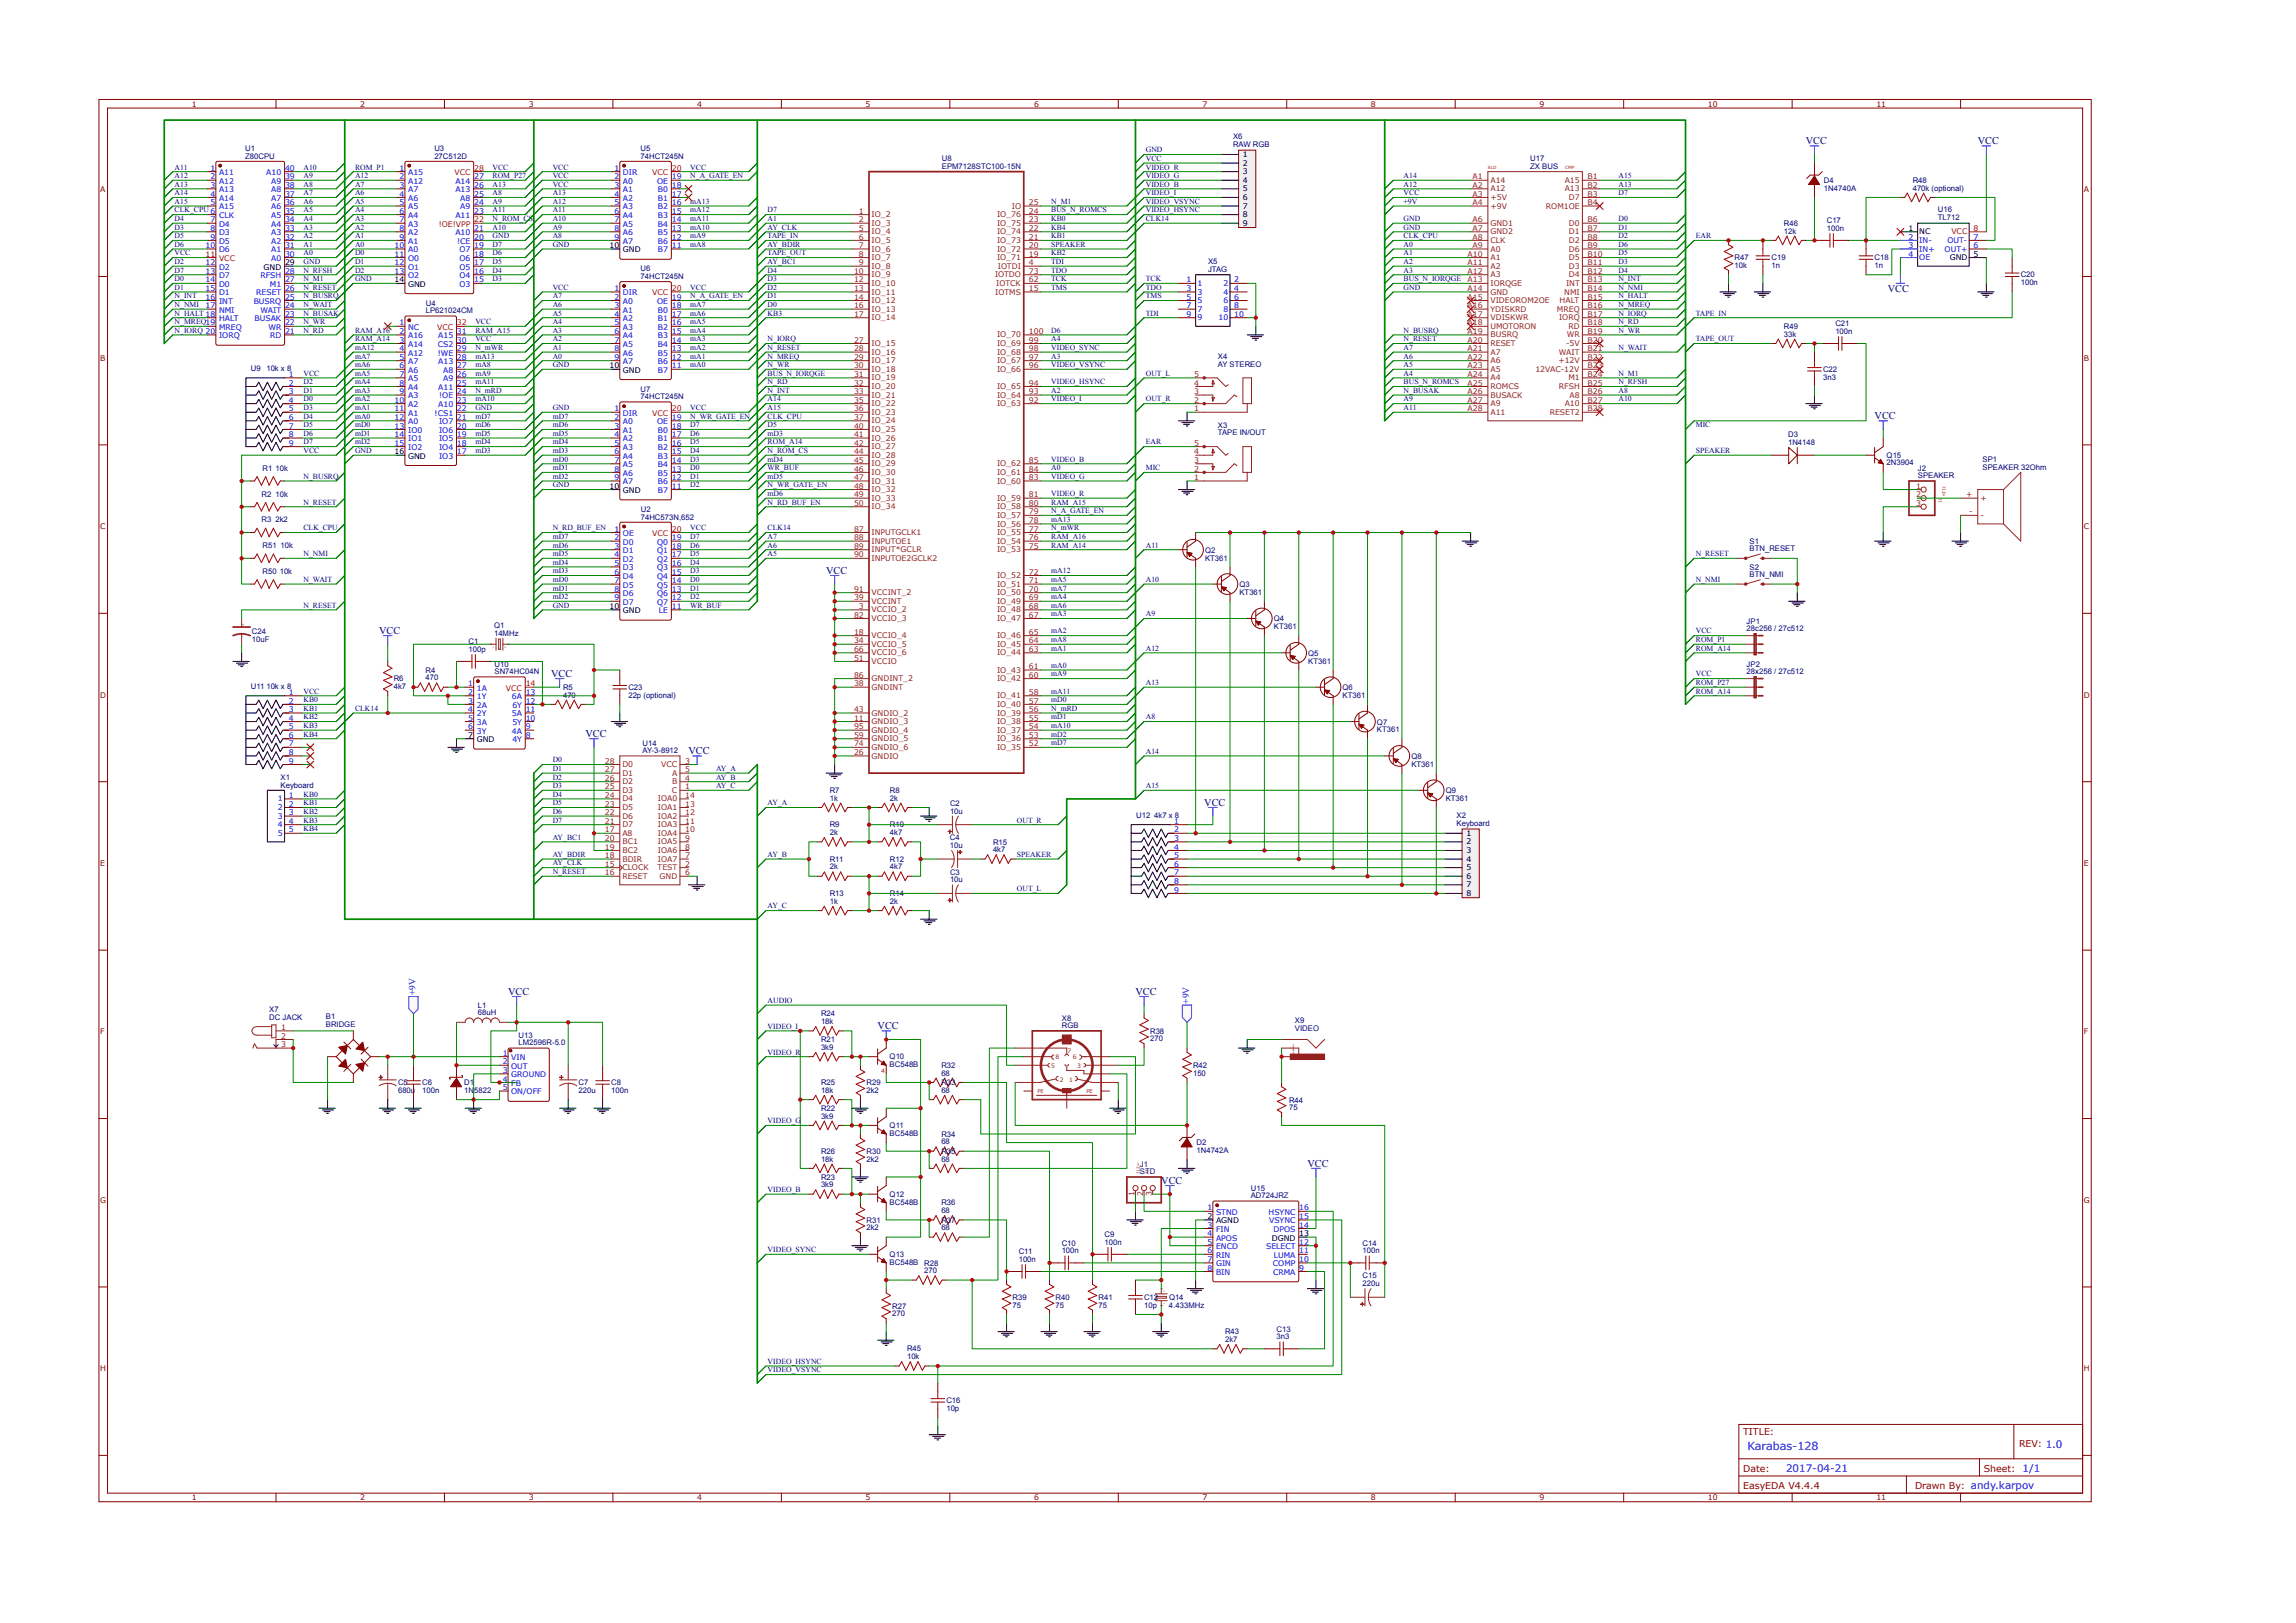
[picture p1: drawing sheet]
<svg xmlns="http://www.w3.org/2000/svg" width="297mm" height="210mm" viewBox="0 0 297 210" stroke-linecap="round" stroke-linejoin="round" font-family="sans-serif">
<defs><g id="words">
<text font-size="1.4" fill="#00f" x="226" y="187.6">Karabas-128</text>
<g font-size="1.3" fill="#000080">
<text x="233.6" y="18.7">VCC</text>
<text x="255.8" y="18.7">VCC</text>
<text x="244.2" y="37.8">VCC</text>
<text x="242.5" y="54.2">VCC</text>
<text x="106.9" y="74.2">VCC</text>
<text x="49" y="82">VCC</text>
<text x="71.3" y="87.6">VCC</text>
<text x="75.7" y="95.4">VCC</text>
<text x="89.1" y="97.6">VCC</text>
<text x="155.8" y="104.3">VCC</text>
<text x="65.7" y="128.7">VCC</text>
<text x="146.9" y="128.7">VCC</text>
<text x="113.5" y="133.2">VCC</text>
<text x="150.2" y="153.2">VCC</text>
<text x="169.1" y="151">VCC</text>
</g>
<text font-size="1.3" fill="#00f" x="231" y="190.4">2017-04-21</text>
<g font-size="1.2" fill="#00f">
<text x="53.8" y="128.8" transform="rotate(-90 53.8 128.8)">+9V</text>
<text x="153.8" y="129.9" transform="rotate(-90 153.8 129.9)">+9V</text>
</g>
<g font-size="1.2" fill="#800">
<text x="225.5" y="185.6">TITLE:</text>
<text x="225.5" y="190.4">Date:</text>
<text x="256.6" y="190.4">Sheet: 1/1</text>
<text x="261.2" y="187.2">REV: 1.0</text>
<text x="225.5" y="192.6">EasyEDA V4.4.4</text>
<text x="247.7" y="192.6">Drawn By: andy.karpov</text>
</g>
<g font-size="1" fill="#800">
<text x="24.8" y="13.8">1</text>
<text x="46.6" y="13.8">2</text>
<text x="68.4" y="13.8">3</text>
<text x="90.2" y="13.8">4</text>
<text x="112" y="13.8">5</text>
<text x="133.8" y="13.8">6</text>
<text x="155.6" y="13.8">7</text>
<text x="177.3" y="13.8">8</text>
<text x="199.1" y="13.8">9</text>
<text x="220.9" y="13.8">10</text>
<text x="242.7" y="13.8">11</text>
<text x="13" y="24.9">A</text>
<text x="269.6" y="24.9">A</text>
<text x="13" y="46.7">B</text>
<text x="269.6" y="46.7">B</text>
<text x="13" y="68.5">C</text>
<text x="269.6" y="68.5">C</text>
<text x="13" y="90.3">D</text>
<text x="269.6" y="90.3">D</text>
<text x="13" y="112">E</text>
<text x="269.6" y="112">E</text>
<text x="13" y="133.8">F</text>
<text x="269.6" y="133.8">F</text>
<text x="13" y="155.6">G</text>
<text x="269.6" y="155.6">G</text>
<text x="13" y="177.4">H</text>
<text x="269.6" y="177.4">H</text>
<text x="24.8" y="194.1">1</text>
<text x="46.6" y="194.1">2</text>
<text x="68.4" y="194.1">3</text>
<text x="90.2" y="194.1">4</text>
<text x="112" y="194.1">5</text>
<text x="133.8" y="194.1">6</text>
<text x="155.6" y="194.1">7</text>
<text x="177.3" y="194.1">8</text>
<text x="199.1" y="194.1">9</text>
<text x="220.9" y="194.1">10</text>
<text x="242.7" y="194.1">11</text>
</g>
<g font-size="1" fill="#000080">
<text x="159.5" y="18">X6</text>
<text x="22.6" y="21.9">A11</text>
<text x="22.6" y="23">A12</text>
<text x="31.7" y="20.5">Z80CPU</text>
<text x="31.7" y="19.6">U1</text>
<text x="39.3" y="21.9">A10</text>
<text x="39.3" y="23">A9</text>
<text x="45.9" y="21.9">ROM_P1</text>
<text x="45.9" y="23">A12</text>
<text x="56.2" y="20.5">27C512D</text>
<text x="56.2" y="19.6">U3</text>
<text x="63.7" y="21.9">VCC</text>
<text x="63.7" y="23">ROM_P27</text>
<text x="71.5" y="21.9">VCC</text>
<text x="71.5" y="23">VCC</text>
<text x="82.9" y="20.5">74HCT245N</text>
<text x="82.9" y="19.6">U5</text>
<text x="89.3" y="21.9">VCC</text>
<text x="89.3" y="23">N_A_GATE_EN</text>
<text x="121.8" y="21.9">EPM7128STC100-15N</text>
<text x="121.8" y="20.9">U8</text>
<text x="148.2" y="21.9">VIDEO_R</text>
<text x="148.2" y="23">VIDEO_G</text>
<text x="148.2" y="20.8">VCC</text>
<text x="148.2" y="19.7">GND</text>
<text x="159.5" y="19">RAW RGB</text>
<text x="181.6" y="23">A14</text>
<text x="197.9" y="21.9">ZX BUS</text>
<text x="197.9" y="20.9">U17</text>
<text x="209.4" y="23">A15</text>
<text x="235.9" y="23.7">D4</text>
<text x="247.4" y="23.7">R48</text>
<text x="22.6" y="24.2">A13</text>
<text x="22.6" y="25.3">A14</text>
<text x="22.6" y="26.4">A15</text>
<text x="22.6" y="27.5">CLK_CPU 6</text>
<text x="22.6" y="28.6">D4</text>
<text x="22.6" y="29.7">D3</text>
<text x="39.3" y="24.2">A8</text>
<text x="39.3" y="25.3">A7</text>
<text x="39.3" y="26.4">A6</text>
<text x="39.3" y="27.5">A5</text>
<text x="39.3" y="28.6">A4</text>
<text x="39.3" y="29.7">A3</text>
<text x="45.9" y="24.2">A7</text>
<text x="45.9" y="25.3">A6</text>
<text x="45.9" y="26.4">A5</text>
<text x="45.9" y="27.5">A4</text>
<text x="45.9" y="28.6">A3</text>
<text x="45.9" y="29.7">A2</text>
<text x="63.7" y="24.2">A13</text>
<text x="63.7" y="25.3">A8</text>
<text x="63.7" y="26.4">A9</text>
<text x="63.7" y="27.5">A11</text>
<text x="63.7" y="28.6">N_ROM_CS</text>
<text x="63.7" y="29.7">A10</text>
<text x="71.5" y="24.2">VCC</text>
<text x="71.5" y="25.3">A13</text>
<text x="71.5" y="26.4">A12</text>
<text x="71.5" y="27.5">A11</text>
<text x="71.5" y="28.6">A10</text>
<text x="71.5" y="29.7">A9</text>
<text x="89.3" y="26.4">mA13</text>
<text x="89.3" y="27.5">mA12</text>
<text x="89.3" y="28.6">mA11</text>
<text x="89.3" y="29.7">mA10</text>
<text x="99.3" y="27.5">D7</text>
<text x="99.3" y="28.6">A1</text>
<text x="99.3" y="29.7">AY_CLK</text>
<text x="136" y="26.4">N_M1</text>
<text x="136" y="27.5">BUS_N_ROMCS</text>
<text x="136" y="28.6">KB0</text>
<text x="136" y="29.7">KB4</text>
<text x="148.2" y="26.4">VIDEO_VSYNC</text>
<text x="148.2" y="25.3">VIDEO_I</text>
<text x="148.2" y="24.2">VIDEO_B</text>
<text x="148.2" y="27.5">VIDEO_HSYNC</text>
<text x="148.2" y="28.6">CLK14</text>
<text x="181.6" y="24.2">A12</text>
<text x="181.6" y="25.3">VCC</text>
<text x="181.6" y="26.4">+9V</text>
<text x="181.6" y="28.6">GND</text>
<text x="181.6" y="29.7">GND</text>
<text x="209.4" y="24.2">A13</text>
<text x="209.4" y="25.3">D7</text>
<text x="209.4" y="28.6">D0</text>
<text x="209.4" y="29.7">D1</text>
<text x="230.7" y="29.2">R46</text>
<text x="235.9" y="24.7">1N4740A</text>
<text x="236.3" y="29.9">100n</text>
<text x="236.3" y="28.9">C17</text>
<text x="247.4" y="24.7">470k (optional)</text>
<text x="250.7" y="28.4">TL712</text>
<text x="250.7" y="27.4">U16</text>
<text x="22.6" y="30.8">D5</text>
<text x="22.6" y="31.9">D6</text>
<text x="22.6" y="33">VCC</text>
<text x="22.6" y="34.2">D2</text>
<text x="22.6" y="35.3">D7</text>
<text x="39.3" y="30.8">A2</text>
<text x="39.3" y="31.9">A1</text>
<text x="39.3" y="33">A0</text>
<text x="39.3" y="34.2">GND</text>
<text x="39.3" y="35.3">N_RFSH</text>
<text x="45.9" y="30.8">A1</text>
<text x="45.9" y="31.9">A0</text>
<text x="45.9" y="33">D0</text>
<text x="45.9" y="34.2">D1</text>
<text x="45.9" y="35.3">D2</text>
<text x="63.7" y="30.8">GND</text>
<text x="63.7" y="31.9">D7</text>
<text x="63.7" y="33">D6</text>
<text x="63.7" y="34.2">D5</text>
<text x="63.7" y="35.3">D4</text>
<text x="71.5" y="30.8">A8</text>
<text x="71.5" y="31.9">GND</text>
<text x="82.9" y="35.1">U6</text>
<text x="89.3" y="30.8">mA9</text>
<text x="89.3" y="31.9">mA8</text>
<text x="99.3" y="30.8">TAPE_IN</text>
<text x="99.3" y="31.9">AY_BDIR</text>
<text x="99.3" y="33">TAPE_OUT</text>
<text x="99.3" y="34.2">AY_BC1</text>
<text x="99.3" y="35.3">D4</text>
<text x="136" y="34.2">TDI</text>
<text x="136" y="35.3">TDO</text>
<text x="136" y="30.8">KB1</text>
<text x="136" y="31.9">SPEAKER</text>
<text x="136" y="33">KB2</text>
<text x="156.3" y="35.2">JTAG</text>
<text x="156.3" y="34.2">X5</text>
<text x="181.6" y="30.8">CLK_CPU</text>
<text x="181.6" y="31.9">A0</text>
<text x="181.6" y="33">A1</text>
<text x="181.6" y="34.2">A2</text>
<text x="181.6" y="35.3">A3</text>
<text x="209.4" y="30.8">D2</text>
<text x="209.4" y="31.9">D6</text>
<text x="209.4" y="33">D5</text>
<text x="209.4" y="34.2">D3</text>
<text x="209.4" y="35.3">D4</text>
<text x="219.4" y="30.8">EAR</text>
<text x="224.4" y="34.7">10k</text>
<text x="224.4" y="33.7">R47</text>
<text x="229.2" y="34.7">1n</text>
<text x="229.2" y="33.7">C19</text>
<text x="230.7" y="30.2">12k</text>
<text x="242.5" y="34.7">1n</text>
<text x="242.5" y="33.7">C18</text>
<text x="261.4" y="35.9">C20</text>
<text x="22.6" y="36.4">D0</text>
<text x="22.6" y="37.5">D1</text>
<text x="22.6" y="38.6">N_INT</text>
<text x="22.6" y="39.7">N_NMI</text>
<text x="22.6" y="40.8">N_HALT 18</text>
<text x="22.6" y="41.9">N_MREQ19</text>
<text x="39.3" y="36.4">N_M1</text>
<text x="39.3" y="37.5">N_RESET</text>
<text x="39.3" y="38.6">N_BUSRQ</text>
<text x="39.3" y="39.7">N_WAIT</text>
<text x="39.3" y="40.8">N_BUSAK</text>
<text x="39.3" y="41.9">N_WR</text>
<text x="45.9" y="36.4">GND</text>
<text x="55.1" y="40.6">LP621024CM</text>
<text x="55.1" y="39.6">U4</text>
<text x="61.5" y="41.9">VCC</text>
<text x="63.7" y="36.4">D3</text>
<text x="71.5" y="37.5">VCC</text>
<text x="71.5" y="38.6">A7</text>
<text x="71.5" y="39.7">A6</text>
<text x="71.5" y="40.8">A5</text>
<text x="71.5" y="41.9">A4</text>
<text x="82.9" y="36.1">74HCT245N</text>
<text x="89.3" y="37.5">VCC</text>
<text x="89.3" y="39.7">mA7</text>
<text x="89.3" y="40.8">mA6</text>
<text x="89.3" y="41.9">mA5</text>
<text x="89.3" y="38.6">N_A_GATE_EN</text>
<text x="99.3" y="36.4">D3</text>
<text x="99.3" y="37.5">D2</text>
<text x="99.3" y="38.6">D1</text>
<text x="99.3" y="39.7">D0</text>
<text x="99.3" y="40.8">KB3</text>
<text x="136" y="36.4">TCK</text>
<text x="136" y="37.5">TMS</text>
<text x="148.2" y="36.4">TCK</text>
<text x="148.2" y="37.5">TDO</text>
<text x="148.2" y="38.6">TMS</text>
<text x="148.2" y="40.8">TDI</text>
<text x="181.6" y="36.4">BUS_N_IORQGE</text>
<text x="181.6" y="37.5">GND</text>
<text x="209.4" y="36.4">N_INT</text>
<text x="209.4" y="37.5">N_NMI</text>
<text x="209.4" y="38.6">N_HALT</text>
<text x="209.4" y="39.7">N_MREQ</text>
<text x="209.4" y="40.8">N_IORQ</text>
<text x="209.4" y="41.9">N_RD</text>
<text x="219.4" y="40.8">TAPE_IN</text>
<text x="261.4" y="36.9">100n</text>
<text x="22.6" y="43.1">N_IORQ 20</text>
<text x="39.3" y="43.1">N_RD</text>
<text x="45.9" y="43.1">RAM_A16</text>
<text x="45.9" y="44.2">RAM_A14</text>
<text x="45.9" y="45.3">mA12</text>
<text x="45.9" y="46.4">mA7</text>
<text x="45.9" y="47.5">mA6</text>
<text x="61.5" y="43.1">RAM_A15</text>
<text x="61.5" y="44.2">VCC</text>
<text x="61.5" y="45.3">N_mWR</text>
<text x="61.5" y="46.4">mA13</text>
<text x="61.5" y="47.5">mA8</text>
<text x="71.5" y="43.1">A3</text>
<text x="71.5" y="44.2">A2</text>
<text x="71.5" y="45.3">A1</text>
<text x="71.5" y="46.4">A0</text>
<text x="71.5" y="47.5">GND</text>
<text x="89.3" y="43.1">mA4</text>
<text x="89.3" y="44.2">mA3</text>
<text x="89.3" y="45.3">mA2</text>
<text x="89.3" y="46.4">mA1</text>
<text x="89.3" y="47.5">mA0</text>
<text x="99.3" y="44.2">N_IORQ</text>
<text x="99.3" y="45.3">N_RESET</text>
<text x="99.3" y="46.4">N_MREQ</text>
<text x="99.3" y="47.5">N_WR</text>
<text x="136" y="43.1">D6</text>
<text x="136" y="44.2">A4</text>
<text x="136" y="45.3">VIDEO_SYNC</text>
<text x="136" y="46.4">A3</text>
<text x="136" y="47.5">VIDEO_VSYNC</text>
<text x="157.5" y="47.4">AY STEREO</text>
<text x="157.5" y="46.4">X4</text>
<text x="181.6" y="43.1">N_BUSRQ</text>
<text x="181.6" y="44.2">N_RESET</text>
<text x="181.6" y="45.3">A7</text>
<text x="181.6" y="46.4">A6</text>
<text x="181.6" y="47.5">A5</text>
<text x="209.4" y="43.1">N_WR</text>
<text x="209.4" y="45.3">N_WAIT</text>
<text x="219.4" y="44.2">TAPE_OUT</text>
<text x="230.7" y="43.6">33k</text>
<text x="230.7" y="42.6">R49</text>
<text x="237.4" y="43.2">100n</text>
<text x="237.4" y="42.2">C21</text>
<text x="32.5" y="48">U9</text>
<text x="34.5" y="48">10k x 8</text>
<text x="39.3" y="48.6">VCC</text>
<text x="39.3" y="49.7">D2</text>
<text x="39.3" y="50.8">D1</text>
<text x="39.3" y="52">D0</text>
<text x="39.3" y="53.1">D3</text>
<text x="45.9" y="48.6">mA5</text>
<text x="45.9" y="49.7">mA4</text>
<text x="45.9" y="50.8">mA3</text>
<text x="45.9" y="52">mA2</text>
<text x="45.9" y="53.1">mA1</text>
<text x="61.5" y="48.6">mA9</text>
<text x="61.5" y="49.7">mA11</text>
<text x="61.5" y="50.8">N_mRD</text>
<text x="61.5" y="52">mA10</text>
<text x="61.5" y="53.1">GND</text>
<text x="71.5" y="53.1">GND</text>
<text x="82.9" y="51.7">74HCT245N</text>
<text x="82.9" y="50.7">U7</text>
<text x="89.3" y="53.1">VCC</text>
<text x="99.3" y="48.6">BUS_N_IORQGE</text>
<text x="99.3" y="49.7">N_RD</text>
<text x="99.3" y="50.8">N_INT</text>
<text x="99.3" y="52">A14</text>
<text x="99.3" y="53.1">A15</text>
<text x="136" y="49.7">VIDEO_HSYNC</text>
<text x="136" y="50.8">A2</text>
<text x="136" y="52">VIDEO_I</text>
<text x="148.2" y="48.6">OUT_L</text>
<text x="148.2" y="52">OUT_R</text>
<text x="181.6" y="48.6">A4</text>
<text x="181.6" y="49.7">BUS_N_ROMCS</text>
<text x="181.6" y="50.8">N_BUSAK</text>
<text x="181.6" y="52">A9</text>
<text x="181.6" y="53.1">A11</text>
<text x="209.4" y="48.6">N_M1</text>
<text x="209.4" y="49.7">N_RFSH</text>
<text x="209.4" y="50.8">A8</text>
<text x="209.4" y="52">A10</text>
<text x="235.8" y="49.1">3n3</text>
<text x="235.8" y="48.1">C22</text>
<text x="39.3" y="54.2">D4</text>
<text x="39.3" y="55.3">D5</text>
<text x="39.3" y="56.4">D6</text>
<text x="39.3" y="57.5">D7</text>
<text x="39.3" y="58.6">VCC</text>
<text x="45.9" y="54.2">mA0</text>
<text x="45.9" y="55.3">mD0</text>
<text x="45.9" y="56.4">mD1</text>
<text x="45.9" y="57.5">mD2</text>
<text x="45.9" y="58.6">GND</text>
<text x="61.5" y="54.2">mD7</text>
<text x="61.5" y="55.3">mD6</text>
<text x="61.5" y="56.4">mD5</text>
<text x="61.5" y="57.5">mD4</text>
<text x="61.5" y="58.6">mD3</text>
<text x="71.5" y="54.2">mD7</text>
<text x="71.5" y="55.3">mD6</text>
<text x="71.5" y="56.4">mD5</text>
<text x="71.5" y="57.5">mD4</text>
<text x="71.5" y="58.6">mD3</text>
<text x="71.5" y="59.7">mD0</text>
<text x="89.3" y="54.2">N_WR_GATE_EN</text>
<text x="89.3" y="55.3">D7</text>
<text x="89.3" y="56.4">D6</text>
<text x="89.3" y="57.5">D5</text>
<text x="89.3" y="58.6">D4</text>
<text x="89.3" y="59.7">D3</text>
<text x="99.3" y="54.2">CLK_CPU</text>
<text x="99.3" y="55.3">D5</text>
<text x="99.3" y="56.4">mD3</text>
<text x="99.3" y="57.5">ROM_A14</text>
<text x="99.3" y="58.6">N_ROM_CS</text>
<text x="99.3" y="59.7">mD4</text>
<text x="136" y="59.7">VIDEO_B</text>
<text x="148.2" y="57.5">EAR</text>
<text x="157.5" y="56.3">TAPE IN/OUT</text>
<text x="157.5" y="55.3">X3</text>
<text x="219.4" y="55.3">MIC</text>
<text x="219.4" y="58.6">SPEAKER</text>
<text x="231.3" y="57.6">1N4148</text>
<text x="231.3" y="56.6">D3</text>
<text x="244.1" y="59.2">Q15</text>
<text x="256.5" y="59.8">SP1</text>
<text x="33.8" y="64.4">R2</text>
<text x="34" y="60.9">R1</text>
<text x="35.6" y="60.9">10k</text>
<text x="35.6" y="64.3">10k</text>
<text x="39.3" y="62">N_BUSRQ</text>
<text x="39.3" y="65.3">N_RESET</text>
<text x="71.5" y="60.8">mD1</text>
<text x="71.5" y="62">mD2</text>
<text x="71.5" y="63.1">GND</text>
<text x="89.3" y="60.8">D0</text>
<text x="89.3" y="62">D1</text>
<text x="89.3" y="63.1">D2</text>
<text x="99.3" y="60.8">WR_BUF</text>
<text x="99.3" y="62">mD5</text>
<text x="99.3" y="63.1">N_WR_GATE_EN</text>
<text x="99.3" y="64.2">mD6</text>
<text x="99.3" y="65.3">N_RD_BUF_EN</text>
<text x="136" y="60.8">A0</text>
<text x="136" y="62">VIDEO_G</text>
<text x="136" y="64.2">VIDEO_R</text>
<text x="136" y="65.3">RAM_A15</text>
<text x="148.2" y="60.8">MIC</text>
<text x="244.1" y="60.2">2N3904</text>
<text x="248.1" y="61.9">SPEAKER</text>
<text x="248.1" y="60.9">J2</text>
<text x="256.5" y="60.8">SPEAKER 32Ohm</text>
<text x="33.8" y="67.6">R3</text>
<text x="34" y="70.9">R51</text>
<text x="35.6" y="67.6">2k2</text>
<text x="36.3" y="70.9">10k</text>
<text x="39.3" y="68.6">CLK_CPU</text>
<text x="39.3" y="72">N_NMI</text>
<text x="71.5" y="68.6">N_RD_BUF_EN</text>
<text x="71.5" y="69.7">mD7</text>
<text x="71.5" y="70.9">mD6</text>
<text x="71.5" y="72">mD5</text>
<text x="82.9" y="67.2">74HC573N,652</text>
<text x="82.9" y="66.3">U2</text>
<text x="89.3" y="68.6">VCC</text>
<text x="89.3" y="69.7">D7</text>
<text x="89.3" y="70.9">D6</text>
<text x="89.3" y="72">D5</text>
<text x="99.3" y="68.6">CLK14</text>
<text x="99.3" y="69.7">A7</text>
<text x="99.3" y="70.9">A6</text>
<text x="99.3" y="72">A5</text>
<text x="136" y="66.4">N_A_GATE_EN</text>
<text x="136" y="67.5">mA13</text>
<text x="136" y="68.6">N_mWR</text>
<text x="136" y="69.7">RAM_A16</text>
<text x="136" y="70.9">RAM_A14</text>
<text x="148.2" y="70.9">A11</text>
<text x="155.9" y="71.5">Q2</text>
<text x="219.4" y="72">N_RESET</text>
<text x="226.3" y="71.4">BTN_RESET</text>
<text x="226.3" y="70.4">S1</text>
<text x="34" y="74.3">R50</text>
<text x="36.2" y="74.2">10k</text>
<text x="39.3" y="75.3">N_WAIT</text>
<text x="71.5" y="73.1">mD4</text>
<text x="71.5" y="74.2">mD3</text>
<text x="71.5" y="75.3">mD0</text>
<text x="71.5" y="76.4">mD1</text>
<text x="71.5" y="77.5">mD2</text>
<text x="89.3" y="73.1">D4</text>
<text x="89.3" y="74.2">D3</text>
<text x="89.3" y="75.3">D0</text>
<text x="89.3" y="76.4">D1</text>
<text x="89.3" y="77.5">D2</text>
<text x="136" y="74.2">mA12</text>
<text x="136" y="75.3">mA5</text>
<text x="136" y="76.4">mA7</text>
<text x="136" y="77.5">mA4</text>
<text x="148.2" y="75.3">A10</text>
<text x="155.9" y="72.5">KT361</text>
<text x="160.3" y="77">KT361</text>
<text x="160.3" y="76">Q3</text>
<text x="219.4" y="75.3">N_NMI</text>
<text x="226.3" y="74.7">BTN_NMI</text>
<text x="226.3" y="73.7">S2</text>
<text x="32.6" y="83">10uF</text>
<text x="32.6" y="82">C24</text>
<text x="39.3" y="78.6">N_RESET</text>
<text x="60.6" y="83.4">C1</text>
<text x="63.9" y="82.2">14MHz</text>
<text x="63.9" y="81.2">Q1</text>
<text x="71.5" y="78.6">GND</text>
<text x="89.3" y="78.6">WR_BUF</text>
<text x="136" y="78.6">mA6</text>
<text x="136" y="79.7">mA3</text>
<text x="136" y="82">mA2</text>
<text x="136" y="83.1">mA8</text>
<text x="148.2" y="79.7">A9</text>
<text x="164.8" y="81.4">KT361</text>
<text x="164.8" y="80.4">Q4</text>
<text x="219.4" y="83.1">ROM_P1</text>
<text x="219.4" y="82">VCC</text>
<text x="225.9" y="81.7">28c256 / 27c512</text>
<text x="225.9" y="80.7">JP1</text>
<text x="32.5" y="89.2">U11</text>
<text x="34.5" y="89.1">10k x 8</text>
<text x="39.3" y="89.8">VCC</text>
<text x="50.9" y="89.2">4k7</text>
<text x="50.9" y="88.2">R6</text>
<text x="55" y="88">470</text>
<text x="55" y="87">R4</text>
<text x="60.6" y="84.4">100p</text>
<text x="64" y="87.2">SN74HC04N</text>
<text x="64" y="86.3">U10</text>
<text x="72.8" y="89.3">R5</text>
<text x="81.3" y="89.3">C23</text>
<text x="136" y="84.2">mA1</text>
<text x="136" y="86.4">mA0</text>
<text x="136" y="87.5">mA9</text>
<text x="136" y="89.8">mA11</text>
<text x="148.2" y="84.2">A12</text>
<text x="148.2" y="88.6">A13</text>
<text x="169.2" y="85.9">KT361</text>
<text x="169.2" y="84.9">Q5</text>
<text x="173.7" y="89.3">Q6</text>
<text x="219.4" y="84.2">ROM_A14</text>
<text x="219.4" y="87.5">VCC</text>
<text x="219.4" y="88.6">ROM_P27</text>
<text x="219.4" y="89.8">ROM_A14</text>
<text x="225.9" y="87.2">28x256 / 27c512</text>
<text x="225.9" y="86.3">JP2</text>
<text x="39.3" y="90.9">KB0</text>
<text x="39.3" y="92">KB1</text>
<text x="39.3" y="93.1">KB2</text>
<text x="39.3" y="94.2">KB3</text>
<text x="39.3" y="95.3">KB4</text>
<text x="45.9" y="92">CLK14</text>
<text x="72.8" y="90.3">470</text>
<text x="81.3" y="90.3">22p (optional)</text>
<text x="136" y="90.9">mD0</text>
<text x="136" y="92">N_mRD</text>
<text x="136" y="93.1">mD1</text>
<text x="136" y="94.2">mA10</text>
<text x="136" y="95.3">mD2</text>
<text x="148.2" y="93.1">A8</text>
<text x="173.7" y="90.3">KT361</text>
<text x="178.1" y="94.8">KT361</text>
<text x="178.1" y="93.7">Q7</text>
<text x="36.3" y="101.9">Keyboard</text>
<text x="36.3" y="100.9">X1</text>
<text x="71.5" y="98.6">D0</text>
<text x="71.5" y="99.8">D1</text>
<text x="71.5" y="100.9">D2</text>
<text x="71.5" y="102">D3</text>
<text x="83.1" y="97.5">AY-3-8912</text>
<text x="83.1" y="96.5">U14</text>
<text x="92.6" y="99.8">AY_A</text>
<text x="92.6" y="100.9">AY_B</text>
<text x="92.6" y="102">AY_C</text>
<text x="136" y="96.4">mD7</text>
<text x="148.2" y="97.5">A14</text>
<text x="148.2" y="102">A15</text>
<text x="182.6" y="99.2">KT361</text>
<text x="182.6" y="98.2">Q8</text>
<text x="39.3" y="103.1">KB0</text>
<text x="39.3" y="104.2">KB1</text>
<text x="39.3" y="105.3">KB2</text>
<text x="39.3" y="106.4">KB3</text>
<text x="39.3" y="107.5">KB4</text>
<text x="71.5" y="103.1">D4</text>
<text x="71.5" y="104.2">D5</text>
<text x="71.5" y="105.3">D6</text>
<text x="71.5" y="106.4">D7</text>
<text x="99.3" y="104.2">AY_A</text>
<text x="107.3" y="103.6">1k</text>
<text x="107.3" y="102.6">R7</text>
<text x="107.3" y="107">R9</text>
<text x="115.1" y="103.6">2k</text>
<text x="115.1" y="102.6">R8</text>
<text x="115.1" y="107">R10</text>
<text x="122.9" y="105.3">10u</text>
<text x="122.9" y="104.3">C2</text>
<text x="131.5" y="106.4">OUT_R</text>
<text x="147" y="105.8">U12</text>
<text x="149.3" y="105.8">4k7 x 8</text>
<text x="187" y="103.7">KT361</text>
<text x="187" y="102.6">Q9</text>
<text x="188.4" y="106.8">Keyboard</text>
<text x="188.4" y="105.9">X2</text>
<text x="71.5" y="108.7">AY_BC1</text>
<text x="71.5" y="110.9">AY_BDIR</text>
<text x="71.5" y="112">AY_CLK</text>
<text x="71.5" y="113.1">N_RESET</text>
<text x="99.3" y="110.9">AY_B</text>
<text x="107.3" y="108">2k</text>
<text x="107.3" y="112.5">2k</text>
<text x="107.3" y="111.5">R11</text>
<text x="115.1" y="108">4k7</text>
<text x="115.1" y="112.5">4k7</text>
<text x="115.1" y="111.5">R12</text>
<text x="122.9" y="109.7">10u</text>
<text x="122.9" y="108.7">C4</text>
<text x="122.9" y="113.2">C3</text>
<text x="128.5" y="110.3">4k7</text>
<text x="128.5" y="109.3">R15</text>
<text x="131.5" y="110.9">SPEAKER</text>
<text x="99.3" y="117.5">AY_C</text>
<text x="107.3" y="116.9">1k</text>
<text x="107.3" y="115.9">R13</text>
<text x="115.1" y="116.9">2k</text>
<text x="115.1" y="115.9">R14</text>
<text x="122.9" y="114.2">10u</text>
<text x="131.5" y="115.3">OUT_L</text>
<text x="34.8" y="131.9">DC JACK</text>
<text x="34.8" y="130.9">X7</text>
<text x="42.1" y="131.8">B1</text>
<text x="61.8" y="131.4">68uH</text>
<text x="61.8" y="130.4">L1</text>
<text x="99.3" y="129.8">AUDIO</text>
<text x="106.2" y="131.5">R24</text>
<text x="42.1" y="132.8">BRIDGE</text>
<text x="67.1" y="135.3">LM2596R-5.0</text>
<text x="67.1" y="134.3">U13</text>
<text x="99.3" y="133.1">VIDEO_I</text>
<text x="99.3" y="136.4">VIDEO_R</text>
<text x="106.2" y="135.8">3k9</text>
<text x="106.2" y="134.8">R21</text>
<text x="106.2" y="132.5">18k</text>
<text x="115.1" y="137.1">Q10</text>
<text x="137.4" y="133.1">RGB</text>
<text x="137.4" y="132.1">X8</text>
<text x="148.8" y="134.7">270</text>
<text x="148.8" y="133.7">R38</text>
<text x="167.5" y="133.4">VIDEO</text>
<text x="167.5" y="132.4">X9</text>
<text x="51.5" y="141.4">680u</text>
<text x="51.5" y="140.4">C5</text>
<text x="54.6" y="141.4">100n</text>
<text x="54.6" y="140.4">C6</text>
<text x="60" y="141.4">1N5822</text>
<text x="60.1" y="140.4">D1</text>
<text x="74.8" y="141.4">220u</text>
<text x="74.8" y="140.4">C7</text>
<text x="79.1" y="141.4">100n</text>
<text x="79.1" y="140.4">C8</text>
<text x="106.2" y="143.7">R22</text>
<text x="106.2" y="141.4">18k</text>
<text x="106.2" y="140.4">R25</text>
<text x="112.1" y="141.4">2k2</text>
<text x="112.1" y="140.4">R29</text>
<text x="115.1" y="138.1">BC548B</text>
<text x="121.8" y="139.2">68</text>
<text x="121.8" y="138.2">R32</text>
<text x="121.8" y="141.4">68</text>
<text x="121.8" y="140.4">R33</text>
<text x="154.3" y="139.2">150</text>
<text x="154.3" y="138.2">R42</text>
<text x="166.7" y="143.7">75</text>
<text x="166.7" y="142.7">R44</text>
<text x="99.3" y="145.3">VIDEO_G</text>
<text x="106.2" y="144.7">3k9</text>
<text x="106.2" y="149.3">R26</text>
<text x="112.1" y="149.3">R30</text>
<text x="115.1" y="147">BC548B</text>
<text x="115.1" y="146">Q11</text>
<text x="121.8" y="148.1">68</text>
<text x="121.8" y="147.1">R34</text>
<text x="121.8" y="149.3">R35</text>
<text x="154.8" y="149.2">1N4742A</text>
<text x="154.8" y="148.2">D2</text>
<text x="99.3" y="154.2">VIDEO_B</text>
<text x="106.2" y="153.6">3k9</text>
<text x="106.2" y="152.6">R23</text>
<text x="106.2" y="150.3">18k</text>
<text x="112.1" y="150.3">2k2</text>
<text x="115.1" y="155.9">BC548B</text>
<text x="115.1" y="154.9">Q12</text>
<text x="121.8" y="150.3">68</text>
<text x="121.8" y="156">R36</text>
<text x="147.5" y="152">STD</text>
<text x="147.5" y="151">J1</text>
<text x="161.8" y="155.1">AD724JRZ</text>
<text x="161.8" y="154.1">U15</text>
<text x="112.1" y="159.2">2k2</text>
<text x="112.1" y="158.2">R31</text>
<text x="121.8" y="157">68</text>
<text x="121.8" y="159.2">68</text>
<text x="121.8" y="158.2">R37</text>
<text x="137.3" y="161.2">C10</text>
<text x="142.9" y="161.1">100n</text>
<text x="142.9" y="160.1">C9</text>
<text x="176.3" y="161.2">C14</text>
<text x="99.3" y="162">VIDEO_SYNC</text>
<text x="115.1" y="163.6">BC548B</text>
<text x="115.1" y="162.6">Q13</text>
<text x="119.5" y="164.7">270</text>
<text x="119.5" y="163.7">R28</text>
<text x="131.8" y="163.3">100n</text>
<text x="131.8" y="162.3">C11</text>
<text x="137.3" y="162.2">100n</text>
<text x="176.3" y="162.2">100n</text>
<text x="176.3" y="166.4">220u</text>
<text x="176.3" y="165.4">C15</text>
<text x="115.4" y="170.3">270</text>
<text x="115.4" y="169.3">R27</text>
<text x="131" y="169.2">75</text>
<text x="131" y="168.2">R39</text>
<text x="136.5" y="169.2">75</text>
<text x="136.5" y="168.2">R40</text>
<text x="142.1" y="169.2">75</text>
<text x="142.1" y="168.2">R41</text>
<text x="148" y="169.2">10p</text>
<text x="148" y="168.2">C12</text>
<text x="151.2" y="169.2">4.433MHz</text>
<text x="151.2" y="168.2">Q14</text>
<text x="158.5" y="173.6">2k7</text>
<text x="158.5" y="172.6">R43</text>
<text x="165.1" y="173.3">3n3</text>
<text x="165.1" y="172.3">C13</text>
<text x="99.3" y="176.5">VIDEO_HSYNC</text>
<text x="99.3" y="177.6">VIDEO_VSYNC</text>
<text x="117.3" y="175.9">10k</text>
<text x="117.3" y="174.9">R45</text>
<text x="122.4" y="182.5">10p</text>
<text x="122.4" y="181.5">C16</text>
</g>
<g font-size="1" fill="#00f">
<text x="27.2" y="22.1">1</text>
<text x="27.2" y="23.2">2</text>
<text x="28.3" y="22.7">A11</text>
<text x="28.3" y="23.8">A12</text>
<text x="34.4" y="22.7">A10</text>
<text x="35.1" y="23.8">A9</text>
<text x="36.9" y="23.2">39</text>
<text x="36.9" y="22.1">40</text>
<text x="51.7" y="22.1">1</text>
<text x="51.7" y="23.2">2</text>
<text x="52.8" y="22.7">A15</text>
<text x="52.8" y="23.8">A12</text>
<text x="58.9" y="23.8">A14</text>
<text x="61.3" y="23.2">27</text>
<text x="79.5" y="22.1">1</text>
<text x="79.5" y="23.2">2</text>
<text x="80.6" y="22.7">DIR</text>
<text x="80.6" y="23.8">A0</text>
<text x="85" y="23.8">OE</text>
<text x="86.9" y="23.2">19</text>
<text x="27.2" y="24.3">3</text>
<text x="27.2" y="25.4">4</text>
<text x="27.2" y="26.5">5</text>
<text x="27.2" y="28.8">7</text>
<text x="27.2" y="29.9">8</text>
<text x="28.3" y="24.9">A13</text>
<text x="28.3" y="26">A14</text>
<text x="28.3" y="27.1">A15</text>
<text x="28.3" y="28.2">CLK</text>
<text x="28.3" y="29.3">D4</text>
<text x="35.1" y="29.3">A4</text>
<text x="35.1" y="28.2">A5</text>
<text x="35.1" y="27.1">A6</text>
<text x="35.1" y="26">A7</text>
<text x="35.1" y="24.9">A8</text>
<text x="36.9" y="29.9">33</text>
<text x="36.9" y="28.8">34</text>
<text x="36.9" y="27.7">35</text>
<text x="36.9" y="26.5">36</text>
<text x="36.9" y="25.4">37</text>
<text x="36.9" y="24.3">38</text>
<text x="51.7" y="24.3">3</text>
<text x="51.7" y="25.4">4</text>
<text x="51.7" y="26.5">5</text>
<text x="51.7" y="27.7">6</text>
<text x="51.7" y="28.8">7</text>
<text x="51.7" y="29.9">8</text>
<text x="52.8" y="24.9">A7</text>
<text x="52.8" y="26">A6</text>
<text x="52.8" y="27.1">A5</text>
<text x="52.8" y="28.2">A4</text>
<text x="52.8" y="29.3">A3</text>
<text x="58.9" y="28.2">A11</text>
<text x="58.9" y="24.9">A13</text>
<text x="59.5" y="27.1">A9</text>
<text x="59.5" y="26">A8</text>
<text x="61.3" y="29.9">21</text>
<text x="61.3" y="27.7">23</text>
<text x="61.3" y="26.5">24</text>
<text x="61.3" y="25.4">25</text>
<text x="61.3" y="24.3">26</text>
<text x="79.5" y="24.3">3</text>
<text x="79.5" y="25.4">4</text>
<text x="79.5" y="26.5">5</text>
<text x="79.5" y="27.7">6</text>
<text x="79.5" y="28.8">7</text>
<text x="79.5" y="29.9">8</text>
<text x="80.6" y="24.9">A1</text>
<text x="80.6" y="26">A2</text>
<text x="80.6" y="27.1">A3</text>
<text x="80.6" y="28.2">A4</text>
<text x="80.6" y="29.3">A5</text>
<text x="85.1" y="29.3">B4</text>
<text x="85.1" y="28.2">B3</text>
<text x="85.1" y="27.1">B2</text>
<text x="85.1" y="26">B1</text>
<text x="85.1" y="24.9">B0</text>
<text x="86.9" y="29.9">13</text>
<text x="86.9" y="28.8">14</text>
<text x="86.9" y="27.7">15</text>
<text x="86.9" y="26.5">16</text>
<text x="86.9" y="25.4">17</text>
<text x="86.9" y="24.3">18</text>
<text x="26.6" y="32.1">10</text>
<text x="26.6" y="34.3">12</text>
<text x="26.6" y="35.4">13</text>
<text x="27.2" y="31">9</text>
<text x="28.3" y="30.4">D3</text>
<text x="28.3" y="31.5">D5</text>
<text x="28.3" y="32.7">D6</text>
<text x="28.3" y="34.9">D2</text>
<text x="28.3" y="36">D7</text>
<text x="33.7" y="36">RFSH</text>
<text x="35.1" y="33.8">A0</text>
<text x="35.1" y="32.7">A1</text>
<text x="35.1" y="31.5">A2</text>
<text x="35.1" y="30.4">A3</text>
<text x="36.9" y="35.4">28</text>
<text x="36.9" y="33.2">30</text>
<text x="36.9" y="32.1">31</text>
<text x="36.9" y="31">32</text>
<text x="51.1" y="32.1">10</text>
<text x="51.1" y="33.2">11</text>
<text x="51.1" y="34.3">12</text>
<text x="51.1" y="35.4">13</text>
<text x="51.7" y="31">9</text>
<text x="52.8" y="30.4">A2</text>
<text x="52.8" y="31.5">A1</text>
<text x="52.8" y="32.7">A0</text>
<text x="52.8" y="33.8">O0</text>
<text x="52.8" y="34.9">O1</text>
<text x="52.8" y="36">O2</text>
<text x="58.9" y="30.4">A10</text>
<text x="59.1" y="31.5">!CE</text>
<text x="59.4" y="36">O4</text>
<text x="59.4" y="34.9">O5</text>
<text x="59.4" y="33.8">O6</text>
<text x="59.4" y="32.7">O7</text>
<text x="61.3" y="35.4">16</text>
<text x="61.3" y="34.3">17</text>
<text x="61.3" y="33.2">18</text>
<text x="61.3" y="32.1">19</text>
<text x="61.3" y="31">20</text>
<text x="79.5" y="31">9</text>
<text x="80.6" y="30.4">A6</text>
<text x="80.6" y="31.5">A7</text>
<text x="85.1" y="32.7">B7</text>
<text x="85.1" y="31.5">B6</text>
<text x="85.1" y="30.4">B5</text>
<text x="86.9" y="32.1">11</text>
<text x="86.9" y="31">12</text>
<text x="246.9" y="31">2</text>
<text x="246.9" y="32.1">3</text>
<text x="246.9" y="33.2">4</text>
<text x="248.3" y="31.4">IN-</text>
<text x="248.3" y="32.5">IN+</text>
<text x="248.3" y="33.7">OE</text>
<text x="251.5" y="32.5">OUT+</text>
<text x="251.9" y="31.4">OUT-</text>
<text x="255.3" y="32.1">6</text>
<text x="255.3" y="31">7</text>
<text x="26.6" y="36.6">14</text>
<text x="26.6" y="37.7">15</text>
<text x="26.6" y="38.8">16</text>
<text x="26.6" y="39.9">17</text>
<text x="28.3" y="37.1">D0</text>
<text x="28.3" y="38.2">D1</text>
<text x="28.3" y="39.3">INT</text>
<text x="28.3" y="40.4">NMI</text>
<text x="28.3" y="41.6">HALT</text>
<text x="32.8" y="39.3">BUSRQ</text>
<text x="32.9" y="41.6">BUSAK</text>
<text x="33.1" y="38.2">RESET</text>
<text x="33.7" y="40.4">WAIT</text>
<text x="34.9" y="37.1">M1</text>
<text x="36.9" y="41">23</text>
<text x="36.9" y="39.9">24</text>
<text x="36.9" y="38.8">25</text>
<text x="36.9" y="37.7">26</text>
<text x="36.9" y="36.6">27</text>
<text x="59.4" y="37.1">O3</text>
<text x="61.3" y="36.6">15</text>
<text x="79.5" y="37.7">1</text>
<text x="79.5" y="38.8">2</text>
<text x="79.5" y="39.9">3</text>
<text x="79.5" y="41">4</text>
<text x="80.6" y="38.2">DIR</text>
<text x="80.6" y="39.3">A0</text>
<text x="80.6" y="40.4">A1</text>
<text x="80.6" y="41.6">A2</text>
<text x="85" y="39.3">OE</text>
<text x="85.1" y="41.6">B1</text>
<text x="85.1" y="40.4">B0</text>
<text x="86.9" y="41">17</text>
<text x="86.9" y="39.9">18</text>
<text x="86.9" y="38.8">19</text>
<text x="153.5" y="36.6">1</text>
<text x="153.5" y="37.7">3</text>
<text x="153.5" y="38.8">5</text>
<text x="153.5" y="39.9">7</text>
<text x="153.5" y="41">9</text>
<text x="154.9" y="37">1</text>
<text x="154.9" y="38.1">3</text>
<text x="154.9" y="39.2">5</text>
<text x="154.9" y="40.3">7</text>
<text x="154.9" y="41.4">9</text>
<text x="157.6" y="41.4">10</text>
<text x="158.3" y="37">2</text>
<text x="158.3" y="38.1">4</text>
<text x="158.3" y="39.2">6</text>
<text x="158.3" y="40.3">8</text>
<text x="159.7" y="36.6">2</text>
<text x="159.7" y="37.7">4</text>
<text x="159.7" y="38.8">6</text>
<text x="159.7" y="39.9">8</text>
<text x="159.7" y="41">10</text>
<text x="28.3" y="42.7">MREQ</text>
<text x="28.3" y="43.8">IORQ</text>
<text x="34.7" y="42.7">WR</text>
<text x="34.9" y="43.8">RD</text>
<text x="36.9" y="43.2">21</text>
<text x="36.9" y="42.1">22</text>
<text x="51.7" y="42.1">1</text>
<text x="51.7" y="43.2">2</text>
<text x="51.7" y="44.3">3</text>
<text x="51.7" y="45.4">4</text>
<text x="51.7" y="46.6">5</text>
<text x="51.7" y="47.7">6</text>
<text x="52.8" y="42.7">NC</text>
<text x="52.8" y="43.8">A16</text>
<text x="52.8" y="44.9">A14</text>
<text x="52.8" y="46">A12</text>
<text x="52.8" y="47.1">A7</text>
<text x="56.6" y="44.9">CS2</text>
<text x="56.6" y="46">!WE</text>
<text x="56.7" y="47.1">A13</text>
<text x="56.7" y="43.8">A15</text>
<text x="59.1" y="47.7">27</text>
<text x="59.1" y="46.6">28</text>
<text x="59.1" y="45.4">29</text>
<text x="59.1" y="44.3">30</text>
<text x="59.1" y="43.2">31</text>
<text x="79.5" y="42.1">5</text>
<text x="79.5" y="43.2">6</text>
<text x="79.5" y="44.3">7</text>
<text x="79.5" y="45.4">8</text>
<text x="79.5" y="46.6">9</text>
<text x="80.6" y="42.7">A3</text>
<text x="80.6" y="43.8">A4</text>
<text x="80.6" y="44.9">A5</text>
<text x="80.6" y="46">A6</text>
<text x="80.6" y="47.1">A7</text>
<text x="85.1" y="47.1">B6</text>
<text x="85.1" y="46">B5</text>
<text x="85.1" y="44.9">B4</text>
<text x="85.1" y="43.8">B3</text>
<text x="85.1" y="42.7">B2</text>
<text x="86.9" y="47.7">11</text>
<text x="86.9" y="46.6">12</text>
<text x="86.9" y="45.4">13</text>
<text x="86.9" y="44.3">14</text>
<text x="86.9" y="43.2">15</text>
<text x="86.9" y="42.1">16</text>
<text x="37.4" y="48.8">1</text>
<text x="37.4" y="49.9">2</text>
<text x="37.4" y="51">3</text>
<text x="37.4" y="52.1">4</text>
<text x="37.4" y="53.2">5</text>
<text x="51.1" y="52.1">10</text>
<text x="51.1" y="53.2">11</text>
<text x="51.7" y="48.8">7</text>
<text x="51.7" y="49.9">8</text>
<text x="51.7" y="51">9</text>
<text x="52.8" y="48.2">A6</text>
<text x="52.8" y="49.3">A5</text>
<text x="52.8" y="50.4">A4</text>
<text x="52.8" y="51.6">A3</text>
<text x="52.8" y="52.7">A2</text>
<text x="52.8" y="53.8">A1</text>
<text x="56.2" y="53.8">!CS1</text>
<text x="56.7" y="52.7">A10</text>
<text x="56.7" y="50.4">A11</text>
<text x="56.8" y="51.6">!OE</text>
<text x="57.3" y="49.3">A9</text>
<text x="57.3" y="48.2">A8</text>
<text x="59.1" y="53.2">22</text>
<text x="59.1" y="52.1">23</text>
<text x="59.1" y="51">24</text>
<text x="59.1" y="49.9">25</text>
<text x="59.1" y="48.8">26</text>
<text x="79.5" y="53.2">1</text>
<text x="80.6" y="53.8">DIR</text>
<text x="85.1" y="48.2">B7</text>
<text x="37.4" y="54.3">6</text>
<text x="37.4" y="55.5">7</text>
<text x="37.4" y="56.6">8</text>
<text x="37.4" y="57.7">9</text>
<text x="51.1" y="54.3">12</text>
<text x="51.1" y="55.5">13</text>
<text x="51.1" y="56.6">14</text>
<text x="51.1" y="57.7">15</text>
<text x="52.8" y="54.9">A0</text>
<text x="52.8" y="56">IO0</text>
<text x="52.8" y="57.1">IO1</text>
<text x="52.8" y="58.2">IO2</text>
<text x="56.8" y="59.3">IO3</text>
<text x="56.8" y="58.2">IO4</text>
<text x="56.8" y="57.1">IO5</text>
<text x="56.8" y="56">IO6</text>
<text x="56.8" y="54.9">IO7</text>
<text x="59.1" y="58.8">17</text>
<text x="59.1" y="57.7">18</text>
<text x="59.1" y="56.6">19</text>
<text x="59.1" y="55.5">20</text>
<text x="59.1" y="54.3">21</text>
<text x="79.5" y="54.3">2</text>
<text x="79.5" y="55.5">3</text>
<text x="79.5" y="56.6">4</text>
<text x="79.5" y="57.7">5</text>
<text x="79.5" y="58.8">6</text>
<text x="79.5" y="59.9">7</text>
<text x="80.6" y="54.9">A0</text>
<text x="80.6" y="56">A1</text>
<text x="80.6" y="57.1">A2</text>
<text x="80.6" y="58.2">A3</text>
<text x="80.6" y="59.3">A4</text>
<text x="85" y="54.9">OE</text>
<text x="85.1" y="59.3">B3</text>
<text x="85.1" y="58.2">B2</text>
<text x="85.1" y="57.1">B1</text>
<text x="85.1" y="56">B0</text>
<text x="86.9" y="59.9">14</text>
<text x="86.9" y="58.8">15</text>
<text x="86.9" y="57.7">16</text>
<text x="86.9" y="56.6">17</text>
<text x="86.9" y="55.5">18</text>
<text x="86.9" y="54.3">19</text>
<text x="79.5" y="61">8</text>
<text x="79.5" y="62.1">9</text>
<text x="80.6" y="60.5">A5</text>
<text x="80.6" y="61.6">A6</text>
<text x="80.6" y="62.7">A7</text>
<text x="85.1" y="63.8">B7</text>
<text x="85.1" y="62.7">B6</text>
<text x="85.1" y="61.6">B5</text>
<text x="85.1" y="60.5">B4</text>
<text x="86.9" y="63.2">11</text>
<text x="86.9" y="62.1">12</text>
<text x="86.9" y="61">13</text>
<text x="79.5" y="68.8">1</text>
<text x="79.5" y="69.9">2</text>
<text x="79.5" y="71">3</text>
<text x="80.6" y="69.3">OE</text>
<text x="80.6" y="70.5">D0</text>
<text x="80.6" y="71.6">D1</text>
<text x="85" y="71.6">Q1</text>
<text x="85" y="70.5">Q0</text>
<text x="86.9" y="71">18</text>
<text x="86.9" y="69.9">19</text>
<text x="79.5" y="72.1">4</text>
<text x="79.5" y="73.2">5</text>
<text x="79.5" y="74.4">6</text>
<text x="79.5" y="75.5">7</text>
<text x="79.5" y="76.6">8</text>
<text x="79.5" y="77.7">9</text>
<text x="80.6" y="72.7">D2</text>
<text x="80.6" y="73.8">D3</text>
<text x="80.6" y="74.9">D4</text>
<text x="80.6" y="76">D5</text>
<text x="80.6" y="77.1">D6</text>
<text x="85" y="77.1">Q6</text>
<text x="85" y="76">Q5</text>
<text x="85" y="74.9">Q4</text>
<text x="85" y="73.8">Q3</text>
<text x="85" y="72.7">Q2</text>
<text x="86.9" y="77.7">12</text>
<text x="86.9" y="76.6">13</text>
<text x="86.9" y="75.5">14</text>
<text x="86.9" y="74.4">15</text>
<text x="86.9" y="73.2">16</text>
<text x="86.9" y="72.1">17</text>
<text x="80.6" y="78.2">D7</text>
<text x="85" y="78.2">Q7</text>
<text x="85.2" y="79.4">LE</text>
<text x="86.9" y="78.8">11</text>
<text x="37.4" y="89.9">1</text>
<text x="60.6" y="88.8">1</text>
<text x="60.6" y="89.9">2</text>
<text x="61.7" y="89.4">1A</text>
<text x="68" y="89.9">13</text>
<text x="37.4" y="91">2</text>
<text x="37.4" y="92.1">3</text>
<text x="37.4" y="93.3">4</text>
<text x="37.4" y="94.4">5</text>
<text x="37.4" y="95.5">6</text>
<text x="60.6" y="91">3</text>
<text x="60.6" y="92.1">4</text>
<text x="60.6" y="93.3">5</text>
<text x="60.6" y="94.4">6</text>
<text x="61.7" y="90.5">1Y</text>
<text x="61.7" y="91.6">2A</text>
<text x="61.7" y="92.7">2Y</text>
<text x="61.7" y="93.8">3A</text>
<text x="61.7" y="94.9">3Y</text>
<text x="66.2" y="94.9">4A</text>
<text x="66.2" y="92.7">5A</text>
<text x="66.2" y="90.5">6A</text>
<text x="66.3" y="93.8">5Y</text>
<text x="66.3" y="91.6">6Y</text>
<text x="68" y="95.5">8</text>
<text x="68" y="94.4">9</text>
<text x="68" y="93.3">10</text>
<text x="68" y="92.1">11</text>
<text x="68" y="91">12</text>
<text x="37.4" y="96.6">7</text>
<text x="37.4" y="97.7">8</text>
<text x="37.4" y="98.8">9</text>
<text x="66.3" y="96">4Y</text>
<text x="36" y="103.7">1</text>
<text x="36" y="104.8">2</text>
<text x="36" y="105.9">3</text>
<text x="36" y="107">4</text>
<text x="37.4" y="103.3">1</text>
<text x="37.4" y="104.4">2</text>
<text x="37.4" y="105.5">3</text>
<text x="37.4" y="106.6">4</text>
<text x="37.4" y="107.7">5</text>
<text x="151.9" y="106.6">1</text>
<text x="151.9" y="107.7">2</text>
<text x="36" y="108.2">5</text>
<text x="151.9" y="108.8">3</text>
<text x="151.9" y="109.9">4</text>
<text x="151.9" y="111">5</text>
<text x="151.9" y="112.2">6</text>
<text x="151.9" y="113.3">7</text>
<text x="151.9" y="114.4">8</text>
<text x="151.9" y="115.5">9</text>
<text x="65" y="136.6">1</text>
<text x="65" y="137.7">2</text>
<text x="66.1" y="137.2">VIN</text>
<text x="65" y="138.8">3</text>
<text x="65" y="139.9">4</text>
<text x="65" y="141.1">5</text>
<text x="66.1" y="138.3">OUT</text>
<text x="66.1" y="139.4">GROUND</text>
<text x="66.1" y="140.5">FB</text>
<text x="66.1" y="141.6">ON/OFF</text>
<text x="156.2" y="156.6">1</text>
<text x="156.2" y="158.8">3</text>
<text x="156.2" y="160">4</text>
<text x="156.2" y="161.1">5</text>
<text x="157.3" y="157.2">STND</text>
<text x="157.3" y="159.4">FIN</text>
<text x="157.3" y="160.5">APOS</text>
<text x="157.3" y="161.6">ENCD</text>
<text x="163.8" y="161.6">SELECT</text>
<text x="164.1" y="157.2">HSYNC</text>
<text x="164.2" y="158.3">VSYNC</text>
<text x="164.7" y="159.4">DPOS</text>
<text x="168.1" y="161.1">12</text>
<text x="168.1" y="158.8">14</text>
<text x="168.1" y="157.7">15</text>
<text x="168.1" y="156.6">16</text>
<text x="156.2" y="162.2">6</text>
<text x="156.2" y="163.3">7</text>
<text x="156.2" y="164.4">8</text>
<text x="157.3" y="162.7">RIN</text>
<text x="157.3" y="163.9">GIN</text>
<text x="157.3" y="165">BIN</text>
<text x="164.7" y="163.9">COMP</text>
<text x="164.7" y="165">CRMA</text>
<text x="164.8" y="162.7">LUMA</text>
<text x="168.1" y="164.4">9</text>
<text x="168.1" y="163.3">10</text>
<text x="168.1" y="162.2">11</text>
</g>
<g font-size="1" fill="#f00">
<text x="58.8" y="22.7">VCC</text>
<text x="61.3" y="22.1">28</text>
<text x="84.4" y="22.7">VCC</text>
<text x="86.9" y="22.1">20</text>
<text x="56.8" y="29.3">!OE!VPP</text>
<text x="61.3" y="28.8">22</text>
<text x="255.3" y="29.9">8</text>
<text x="26.6" y="33.2">11</text>
<text x="28.3" y="33.8">VCC</text>
<text x="252.4" y="30.3">VCC</text>
<text x="84.4" y="38.2">VCC</text>
<text x="86.9" y="37.7">20</text>
<text x="56.6" y="42.7">VCC</text>
<text x="59.1" y="42.1">32</text>
<text x="84.4" y="53.8">VCC</text>
<text x="86.9" y="53.2">20</text>
<text x="84.4" y="69.3">VCC</text>
<text x="86.9" y="68.8">20</text>
<text x="65.5" y="89.4">VCC</text>
<text x="68" y="88.8">14</text>
</g>
<g font-size="1">
<text x="160.8" y="20.3">1</text>
<text x="160.8" y="21.4">2</text>
<text x="160.8" y="22.5">3</text>
<text x="160.8" y="23.7">4</text>
<text x="160.8" y="24.8">5</text>
<text x="160.8" y="25.9">6</text>
<text x="160.8" y="27">7</text>
<text x="160.8" y="28.1">8</text>
<text x="160.8" y="29.2">9</text>
<text x="246.9" y="29.9">1</text>
<text x="34.1" y="34.9">GND</text>
<text x="36.9" y="34.3">29</text>
<text x="78.8" y="32.1">10</text>
<text x="80.6" y="32.7">GND</text>
<text x="248.3" y="30.3">NC</text>
<text x="252.2" y="33.7">GND</text>
<text x="255.3" y="33.2">5</text>
<text x="51.1" y="36.6">14</text>
<text x="52.8" y="37.1">GND</text>
<text x="78.8" y="47.7">10</text>
<text x="80.6" y="48.2">GND</text>
<text x="51.1" y="58.8">16</text>
<text x="52.8" y="59.3">GND</text>
<text x="78.8" y="63.2">10</text>
<text x="80.6" y="63.8">GND</text>
<text x="78.8" y="78.8">10</text>
<text x="80.6" y="79.4">GND</text>
<text x="60.6" y="95.5">7</text>
<text x="61.7" y="96">GND</text>
<text x="189.7" y="108.2">1</text>
<text x="189.7" y="109.3">2</text>
<text x="189.7" y="110.4">3</text>
<text x="189.7" y="111.5">4</text>
<text x="189.7" y="112.6">5</text>
<text x="189.7" y="113.7">6</text>
<text x="189.7" y="114.8">7</text>
<text x="189.7" y="115.9">8</text>
<text x="156.2" y="157.7">2</text>
<text x="157.3" y="158.3">AGND</text>
<text x="164.5" y="160.5">DGND</text>
<text x="168.1" y="160">13</text>
</g>
<g font-size="1" fill="#8d2323">
<text x="190.5" y="23.2">A1</text>
<text x="192.8" y="23.7">A14</text>
<text x="202.4" y="23.7">A15</text>
<text x="205.4" y="23.2">B1</text>
<text x="111.1" y="27.7">1</text>
<text x="111.1" y="28.8">2</text>
<text x="111.1" y="29.9">5</text>
<text x="112.7" y="28.1">IO_2</text>
<text x="112.7" y="29.2">IO_3</text>
<text x="129" y="29.2">IO_75</text>
<text x="129" y="28.1">IO_76</text>
<text x="130.9" y="27">IO</text>
<text x="133.1" y="26.5">25</text>
<text x="133.1" y="29.9">22</text>
<text x="133.1" y="28.8">23</text>
<text x="133.1" y="27.7">24</text>
<text x="190.5" y="24.3">A2</text>
<text x="190.5" y="25.4">A3</text>
<text x="190.5" y="26.5">A4</text>
<text x="190.5" y="28.8">A6</text>
<text x="190.5" y="29.9">A7</text>
<text x="192.8" y="24.8">A12</text>
<text x="192.8" y="25.9">+5V</text>
<text x="192.8" y="27">+9V</text>
<text x="192.8" y="29.2">GND1</text>
<text x="200" y="27">ROM1OE</text>
<text x="202.4" y="24.8">A13</text>
<text x="203" y="25.9">D7</text>
<text x="203" y="29.2">D0</text>
<text x="205.4" y="24.3">B2</text>
<text x="205.4" y="25.4">B3</text>
<text x="205.4" y="26.5">B4</text>
<text x="205.4" y="28.8">B6</text>
<text x="205.4" y="29.9">B7</text>
<text x="110.5" y="35.4">10</text>
<text x="111.1" y="31">6</text>
<text x="111.1" y="32.1">7</text>
<text x="111.1" y="33.2">8</text>
<text x="111.1" y="34.3">9</text>
<text x="112.7" y="30.3">IO_4</text>
<text x="112.7" y="31.4">IO_5</text>
<text x="112.7" y="32.5">IO_6</text>
<text x="112.7" y="33.7">IO_7</text>
<text x="112.7" y="34.8">IO_8</text>
<text x="112.7" y="35.9">IO_9</text>
<text x="128.7" y="35.9">IOTDO</text>
<text x="129" y="33.7">IO_71</text>
<text x="129" y="32.5">IO_72</text>
<text x="129" y="31.4">IO_73</text>
<text x="129" y="30.3">IO_74</text>
<text x="129.1" y="34.8">IOTDI</text>
<text x="133.1" y="34.3">4</text>
<text x="133.1" y="35.4">73</text>
<text x="133.1" y="33.2">19</text>
<text x="133.1" y="32.1">20</text>
<text x="133.1" y="31">21</text>
<text x="189.8" y="33.2">A10</text>
<text x="189.8" y="34.3">A11</text>
<text x="189.8" y="35.4">A12</text>
<text x="190.5" y="31">A8</text>
<text x="190.5" y="32.1">A9</text>
<text x="192.8" y="30.3">GND2</text>
<text x="192.8" y="31.4">CLK</text>
<text x="192.8" y="32.5">A0</text>
<text x="192.8" y="33.7">A1</text>
<text x="192.8" y="34.8">A2</text>
<text x="192.8" y="35.9">A3</text>
<text x="203" y="30.3">D1</text>
<text x="203" y="31.4">D2</text>
<text x="203" y="32.5">D6</text>
<text x="203" y="33.7">D5</text>
<text x="203" y="34.8">D3</text>
<text x="203" y="35.9">D4</text>
<text x="205.4" y="31">B8</text>
<text x="205.4" y="32.1">B9</text>
<text x="205.4" y="33.2">B10</text>
<text x="205.4" y="34.3">B11</text>
<text x="205.4" y="35.4">B12</text>
<text x="110.5" y="36.6">12</text>
<text x="110.5" y="37.7">13</text>
<text x="110.5" y="38.8">14</text>
<text x="110.5" y="39.9">16</text>
<text x="110.5" y="41">17</text>
<text x="112.7" y="37">IO_10</text>
<text x="112.7" y="38.1">IO_11</text>
<text x="112.7" y="39.2">IO_12</text>
<text x="112.7" y="40.3">IO_13</text>
<text x="112.7" y="41.4">IO_14</text>
<text x="128.7" y="38.1">IOTMS</text>
<text x="128.9" y="37">IOTCK</text>
<text x="133.1" y="36.6">62</text>
<text x="133.1" y="37.7">15</text>
<text x="189.8" y="36.6">A13</text>
<text x="189.8" y="37.7">A14</text>
<text x="189.8" y="38.8">A15</text>
<text x="189.8" y="39.9">A16</text>
<text x="189.8" y="41">A17</text>
<text x="192.8" y="37">IORQGE</text>
<text x="192.8" y="38.1">GND</text>
<text x="192.8" y="39.2">VIDEOROM2OE</text>
<text x="192.8" y="40.3">YDISKRD</text>
<text x="192.8" y="41.4">VDISKWR</text>
<text x="201.4" y="40.3">MREQ</text>
<text x="201.7" y="41.4">IORQ</text>
<text x="201.7" y="39.2">HALT</text>
<text x="202.3" y="38.1">NMI</text>
<text x="202.6" y="37">INT</text>
<text x="205.4" y="36.6">B13</text>
<text x="205.4" y="37.7">B14</text>
<text x="205.4" y="38.8">B15</text>
<text x="205.4" y="39.9">B16</text>
<text x="205.4" y="41">B17</text>
<text x="110.5" y="44.3">27</text>
<text x="110.5" y="45.4">28</text>
<text x="110.5" y="46.6">29</text>
<text x="110.5" y="47.7">30</text>
<text x="112.7" y="44.8">IO_15</text>
<text x="112.7" y="45.9">IO_16</text>
<text x="112.7" y="47">IO_17</text>
<text x="129" y="47">IO_67</text>
<text x="129" y="45.9">IO_68</text>
<text x="129" y="44.8">IO_69</text>
<text x="129" y="43.7">IO_70</text>
<text x="133.1" y="47.7">96</text>
<text x="133.1" y="46.6">97</text>
<text x="133.1" y="45.4">98</text>
<text x="133.1" y="44.3">99</text>
<text x="133.1" y="43.2">100</text>
<text x="189.8" y="42.1">A18</text>
<text x="189.8" y="43.2">A19</text>
<text x="189.8" y="44.3">A20</text>
<text x="189.8" y="45.4">A21</text>
<text x="189.8" y="46.6">A22</text>
<text x="189.8" y="47.7">A23</text>
<text x="192.8" y="42.6">UMOTORON</text>
<text x="192.8" y="43.7">BUSRQ</text>
<text x="192.8" y="44.8">RESET</text>
<text x="192.8" y="45.9">A7</text>
<text x="192.8" y="47">A6</text>
<text x="201.6" y="47">+12V</text>
<text x="201.6" y="45.9">WAIT</text>
<text x="202.6" y="44.8">-5V</text>
<text x="202.7" y="43.7">WR</text>
<text x="202.9" y="42.6">RD</text>
<text x="205.4" y="42.1">B18</text>
<text x="205.4" y="43.2">B19</text>
<text x="205.4" y="44.3">B20</text>
<text x="205.4" y="45.4">B21</text>
<text x="205.4" y="46.6">B22</text>
<text x="205.4" y="47.7">B23</text>
<text x="110.5" y="48.8">31</text>
<text x="110.5" y="49.9">32</text>
<text x="110.5" y="51">33</text>
<text x="110.5" y="52.1">35</text>
<text x="110.5" y="53.2">36</text>
<text x="112.7" y="48.1">IO_18</text>
<text x="112.7" y="49.2">IO_19</text>
<text x="112.7" y="50.3">IO_20</text>
<text x="112.7" y="51.4">IO_21</text>
<text x="112.7" y="52.6">IO_22</text>
<text x="112.7" y="53.7">IO_23</text>
<text x="129" y="52.6">IO_63</text>
<text x="129" y="51.4">IO_64</text>
<text x="129" y="50.3">IO_65</text>
<text x="129" y="48.1">IO_66</text>
<text x="133.1" y="52.1">92</text>
<text x="133.1" y="51">93</text>
<text x="133.1" y="49.9">94</text>
<text x="154.5" y="48.8">5</text>
<text x="154.5" y="49.9">4</text>
<text x="154.5" y="51">3</text>
<text x="154.5" y="52.1">2</text>
<text x="154.5" y="53.2">1</text>
<text x="189.8" y="48.8">A24</text>
<text x="189.8" y="49.9">A25</text>
<text x="189.8" y="51">A26</text>
<text x="189.8" y="52.1">A27</text>
<text x="189.8" y="53.2">A28</text>
<text x="192.8" y="48.1">A5</text>
<text x="192.8" y="49.2">A4</text>
<text x="192.8" y="50.3">ROMCS</text>
<text x="192.8" y="51.4">BUSACK</text>
<text x="192.8" y="52.6">A9</text>
<text x="192.8" y="53.7">A11</text>
<text x="198.6" y="48.1">12VAC-12V</text>
<text x="200.5" y="53.7">RESET2</text>
<text x="201.7" y="50.3">RFSH</text>
<text x="202.4" y="52.6">A10</text>
<text x="202.9" y="49.2">M1</text>
<text x="203" y="51.4">A8</text>
<text x="205.4" y="48.8">B24</text>
<text x="205.4" y="49.9">B25</text>
<text x="205.4" y="51">B26</text>
<text x="205.4" y="52.1">B27</text>
<text x="205.4" y="53.2">B28</text>
<text x="110.5" y="54.3">37</text>
<text x="110.5" y="55.5">40</text>
<text x="110.5" y="56.6">41</text>
<text x="110.5" y="57.7">42</text>
<text x="110.5" y="58.8">44</text>
<text x="110.5" y="59.9">45</text>
<text x="112.7" y="54.8">IO_24</text>
<text x="112.7" y="55.9">IO_25</text>
<text x="112.7" y="57">IO_26</text>
<text x="112.7" y="58.1">IO_27</text>
<text x="112.7" y="59.2">IO_28</text>
<text x="133.1" y="59.9">85</text>
<text x="154.5" y="57.7">5</text>
<text x="154.5" y="58.8">4</text>
<text x="154.5" y="59.9">3</text>
<text x="110.5" y="61">46</text>
<text x="110.5" y="62.1">47</text>
<text x="110.5" y="63.2">48</text>
<text x="110.5" y="64.3">49</text>
<text x="110.5" y="65.5">50</text>
<text x="112.7" y="60.3">IO_29</text>
<text x="112.7" y="61.5">IO_30</text>
<text x="112.7" y="62.6">IO_31</text>
<text x="112.7" y="63.7">IO_32</text>
<text x="112.7" y="64.8">IO_33</text>
<text x="112.7" y="65.9">IO_34</text>
<text x="129" y="65.9">IO_58</text>
<text x="129" y="64.8">IO_59</text>
<text x="129" y="62.6">IO_60</text>
<text x="129" y="61.5">IO_61</text>
<text x="129" y="60.3">IO_62</text>
<text x="133.1" y="65.5">80</text>
<text x="133.1" y="64.3">81</text>
<text x="133.1" y="62.1">83</text>
<text x="133.1" y="61">84</text>
<text x="154.5" y="61">2</text>
<text x="154.5" y="62.1">1</text>
<text x="247.9" y="63.2">1</text>
<text x="247.9" y="64.3">2</text>
<text x="247.9" y="65.5">3</text>
<text x="254.3" y="64.3">+</text>
<text x="256.2" y="64.8">+</text>
<text x="110.5" y="71">89</text>
<text x="110.5" y="68.8">87</text>
<text x="110.5" y="69.9">88</text>
<text x="112.7" y="71.5">INPUT*GCLR</text>
<text x="112.7" y="69.2">INPUTGCLK1</text>
<text x="112.7" y="70.4">INPUTOE1</text>
<text x="129" y="71.5">IO_53</text>
<text x="129" y="70.4">IO_54</text>
<text x="129" y="69.2">IO_55</text>
<text x="129" y="68.1">IO_56</text>
<text x="129" y="67">IO_57</text>
<text x="133.1" y="71">75</text>
<text x="133.1" y="69.9">76</text>
<text x="133.1" y="68.8">77</text>
<text x="133.1" y="67.7">78</text>
<text x="133.1" y="66.6">79</text>
<text x="254.7" y="66.6">-</text>
<text x="256.2" y="67">-</text>
<text x="110.5" y="72.1">90</text>
<text x="110.5" y="77.7">39</text>
<text x="110.5" y="76.6">91</text>
<text x="112.7" y="72.6">INPUTOE2GCLK2</text>
<text x="112.7" y="77">VCCINT_2</text>
<text x="129" y="77">IO_50</text>
<text x="129" y="75.9">IO_51</text>
<text x="129" y="74.8">IO_52</text>
<text x="133.1" y="77.7">69</text>
<text x="133.1" y="76.6">70</text>
<text x="133.1" y="75.5">71</text>
<text x="133.1" y="74.4">72</text>
<text x="110.5" y="79.9">82</text>
<text x="110.5" y="82.1">18</text>
<text x="110.5" y="83.2">34</text>
<text x="111.1" y="78.8">3</text>
<text x="112.7" y="78.1">VCCINT</text>
<text x="112.7" y="79.2">VCCIO_2</text>
<text x="112.7" y="80.4">VCCIO_3</text>
<text x="112.7" y="82.6">VCCIO_4</text>
<text x="112.7" y="83.7">VCCIO_5</text>
<text x="129" y="83.7">IO_45</text>
<text x="129" y="82.6">IO_46</text>
<text x="129" y="80.4">IO_47</text>
<text x="129" y="79.2">IO_48</text>
<text x="129" y="78.1">IO_49</text>
<text x="133.1" y="83.2">64</text>
<text x="133.1" y="82.1">65</text>
<text x="133.1" y="79.9">67</text>
<text x="133.1" y="78.8">68</text>
<text x="110.5" y="88.8">38</text>
<text x="110.5" y="87.7">86</text>
<text x="110.5" y="85.5">51</text>
<text x="110.5" y="84.4">66</text>
<text x="112.7" y="89.3">GNDINT</text>
<text x="112.7" y="88.1">GNDINT_2</text>
<text x="112.7" y="85.9">VCCIO</text>
<text x="112.7" y="84.8">VCCIO_6</text>
<text x="129" y="88.1">IO_42</text>
<text x="129" y="87">IO_43</text>
<text x="129" y="84.8">IO_44</text>
<text x="133.1" y="89.9">58</text>
<text x="133.1" y="87.7">60</text>
<text x="133.1" y="86.6">61</text>
<text x="133.1" y="84.4">63</text>
<text x="110.5" y="92.1">43</text>
<text x="110.5" y="93.3">11</text>
<text x="110.5" y="94.4">95</text>
<text x="110.5" y="95.5">59</text>
<text x="112.7" y="92.6">GNDIO_2</text>
<text x="112.7" y="93.7">GNDIO_3</text>
<text x="112.7" y="94.8">GNDIO_4</text>
<text x="112.7" y="95.9">GNDIO_5</text>
<text x="129" y="95.9">IO_36</text>
<text x="129" y="94.8">IO_37</text>
<text x="129" y="93.7">IO_38</text>
<text x="129" y="92.6">IO_39</text>
<text x="129" y="91.5">IO_40</text>
<text x="129" y="90.4">IO_41</text>
<text x="133.1" y="95.5">53</text>
<text x="133.1" y="94.4">54</text>
<text x="133.1" y="93.3">55</text>
<text x="133.1" y="92.1">56</text>
<text x="133.1" y="91">57</text>
<text x="78.2" y="98.8">28</text>
<text x="78.2" y="99.9">27</text>
<text x="78.2" y="101">26</text>
<text x="80.5" y="99.3">D0</text>
<text x="80.5" y="100.4">D1</text>
<text x="80.5" y="101.5">D2</text>
<text x="85.5" y="99.3">VCC</text>
<text x="86.9" y="101.5">B</text>
<text x="86.9" y="100.4">A</text>
<text x="88.6" y="98.8">3</text>
<text x="88.6" y="99.9">5</text>
<text x="88.6" y="101">4</text>
<text x="110.5" y="97.7">26</text>
<text x="110.5" y="96.6">74</text>
<text x="112.7" y="98.1">GNDIO</text>
<text x="112.7" y="97">GNDIO_6</text>
<text x="129" y="97">IO_35</text>
<text x="133.1" y="96.6">52</text>
<text x="78.2" y="102.1">25</text>
<text x="78.2" y="103.3">24</text>
<text x="78.2" y="104.4">23</text>
<text x="78.2" y="105.5">22</text>
<text x="78.2" y="106.6">21</text>
<text x="78.2" y="107.7">17</text>
<text x="80.5" y="102.6">D3</text>
<text x="80.5" y="103.7">D4</text>
<text x="80.5" y="104.8">D5</text>
<text x="80.5" y="105.9">D6</text>
<text x="80.5" y="107">D7</text>
<text x="85.1" y="103.7">IOA0</text>
<text x="85.1" y="104.8">IOA1</text>
<text x="85.1" y="105.9">IOA2</text>
<text x="85.1" y="107">IOA3</text>
<text x="86.9" y="102.6">C</text>
<text x="88.6" y="102.1">1</text>
<text x="88.6" y="103.3">14</text>
<text x="88.6" y="104.4">13</text>
<text x="88.6" y="105.5">12</text>
<text x="88.6" y="106.6">11</text>
<text x="88.6" y="107.7">10</text>
<text x="78.2" y="108.8">20</text>
<text x="78.2" y="109.9">19</text>
<text x="78.2" y="111">18</text>
<text x="78.2" y="112.2">15</text>
<text x="78.2" y="113.3">16</text>
<text x="80.5" y="109.3">BC1</text>
<text x="80.5" y="110.4">BC2</text>
<text x="80.5" y="111.5">BDIR</text>
<text x="80.5" y="112.6">CLOCK</text>
<text x="80.5" y="113.7">RESET</text>
<text x="80.5" y="108.2">A8</text>
<text x="85.1" y="112.6">TEST</text>
<text x="85.1" y="108.2">IOA4</text>
<text x="85.1" y="109.3">IOA5</text>
<text x="85.1" y="110.4">IOA6</text>
<text x="85.1" y="111.5">IOA7</text>
<text x="85.3" y="113.7">GND</text>
<text x="88.6" y="113.3">6</text>
<text x="88.6" y="108.8">9</text>
<text x="88.6" y="109.9">8</text>
<text x="88.6" y="111">7</text>
<text x="88.6" y="112.2">2</text>
<text x="36.4" y="133.3">1</text>
<text x="36.4" y="134.4">2</text>
<text x="36.4" y="135.5">3</text>
<text x="146.8" y="154.7" transform="rotate(-90 146.8 154.7)">1</text>
<text x="147.9" y="154.7" transform="rotate(-90 147.9 154.7)">2</text>
<text x="149" y="154.7" transform="rotate(-90 149 154.7)">3</text>
</g>
<g font-size=".8" fill="#8d2323">
<text x="136.5" y="137.1">8</text>
<text x="138.1" y="136.3">7</text>
<text x="138.8" y="137.1">6</text>
<text x="114" y="138.8">4</text>
<text x="136" y="138.2">5</text>
<text x="137.1" y="139.9">2</text>
<text x="138.3" y="139.9">1</text>
<text x="139.3" y="138.2">3</text>
</g>
<g font-size=".7" fill="#8d2323">
<text x="134.2" y="141.4">PE</text>
<text x="140.5" y="141.4">PE</text>
</g>
<g font-size=".6" fill="#8d2323">
<text x="192.5" y="21.9">SLD</text>
<text x="202.5" y="21.9">CMP</text>
<text x="250.8" y="64.4" transform="rotate(90 250.8 64.4)">J1</text>
<text x="251.3" y="62.9" transform="rotate(90 251.3 62.9)">J12=</text>
<text x="147.4" y="151.8" transform="rotate(-90 147.4 151.8)">J12=</text>
<text x="148.5" y="151.8" transform="rotate(-90 148.5 151.8)">J1</text>
</g>
<g font-size=".6" fill="#238d23">
<text x="31.3" y="82.2" transform="rotate(90 31.3 82.2)">-</text>
<text x="31.3" y="80.6" transform="rotate(90 31.3 80.6)">+</text>
</g>
<g font-size=".3" fill="#238d23">
<text x="63.7" y="83.8">1</text>
<text x="65.3" y="83.8">2</text>
<text x="150.7" y="167.2" transform="rotate(-90 150.7 167.2)">2</text>
<text x="150.7" y="168.7" transform="rotate(-90 150.7 168.7)">1</text>
</g>
<g font-size=".2" fill="#8d2323">
<text x="167.4" y="136.3" transform="rotate(-90 167.4 136.3)">CONNECTED</text>
<text x="167.4" y="136.7" transform="rotate(-90 167.4 136.7)">OPEN WHEN</text>
</g>
</g></defs>
<g fill="none" stroke="#800" stroke-width=".13">
<path d="M12.8 12.9h257.7v181.4h-257.7zM13.9 14h255.5v179.2h-255.5zM35.7 12.9v1.1M57.5 12.9v1.1M79.3 12.9v1.1M101.1 12.9v1.1M122.9 12.9v1.1M144.7 12.9v1.1M166.4 12.9v1.1M188.2 12.9v1.1M210 12.9v1.1M231.8 12.9v1.1"/>
<path d="M253.6 12.9v1.1M12.8 35.8h1.1M269.4 35.8h1.1M12.8 57.6h1.1M269.4 57.6h1.1M12.8 79.4h1.1M269.4 79.4h1.1M12.8 101.1h1.1M269.4 101.1h1.1M12.8 122.9h1.1M269.4 122.9h1.1M12.8 144.7h1.1"/>
<path d="M269.4 144.7h1.1M12.8 166.5h1.1M269.4 166.5h1.1M12.8 188.3h1.1M35.7 193.2v1.1M57.5 193.2v1.1M79.3 193.2v1.1M101.1 193.2v1.1M122.9 193.2v1.1M144.7 193.2v1.1M166.4 193.2v1.1M188.2 193.2v1.1"/>
<path d="M210 193.2v1.1M224.9 184.3h44.5v8.9h-44.5zM224.9 188.8h44.5M224.9 191h44.5M231.8 193.2v1.1M246.6 191v2.2M253.6 193.2v1.1M256.1 188.8v2.2M260.5 184.3v4.5M269.4 188.3h1.1"/>
</g>
<circle cx="28.5" cy="21.4" r=".17" fill="#800"/>
<g fill="none" stroke="#800" stroke-width=".13">
<path d="M28 20.9h8.6h.1l.1 .2v23.3l-.1 .2-.1 .1h-8.5l-.1-.1-.1-.2v-23.3z"/>
<circle cx="28.5" cy="21.4" r=".17"/>
</g>
<circle cx="28.5" cy="21.4" r=".17" fill="#800"/>
<g fill="none" stroke="#800" stroke-width=".13">
<path d="M26.8 22.2h1.1M26.8 23.3h1.1M26.8 24.4h1.1M26.8 25.5h1.1M26.8 26.7h1.1M26.8 27.8h1.1M26.8 28.9h1.1M26.8 30h1.1M26.8 31.1h1.1M26.8 32.2h1.1M26.8 34.4h1.1M26.8 35.6h1.1"/>
<path d="M26.8 36.7h1.1M26.8 37.8h1.1M26.8 38.9h1.1M26.8 40h1.1M36.8 22.2h1.1M36.8 23.3h1.1M36.8 24.4h1.1M36.8 25.5h1.1M36.8 26.7h1.1M36.8 27.8h1.1M36.8 28.9h1.1M36.8 30h1.1"/>
<path d="M36.8 31.1h1.1M36.8 32.2h1.1M36.8 35.6h1.1M36.8 36.7h1.1M36.8 37.8h1.1M36.8 38.9h1.1M36.8 40h1.1M36.8 33.3h1.1M26.8 41.1h1.1M26.8 42.2h1.1M26.8 43.3h1.1M36.8 41.1h1.1"/>
<path d="M36.8 42.2h1.1M36.8 43.3h1.1"/>
<circle cx="28.5" cy="21.4" r=".17"/>
</g>
<path d="M26.8 33.3h1.1" fill="none" stroke="#f00" stroke-width=".13"/>
<path d="M36.8 34.4h1.1" fill="none" stroke="#000" stroke-width=".13"/>
<circle cx="52.9" cy="21.4" r=".17" fill="#800"/>
<g fill="none" stroke="#800" stroke-width=".13">
<path d="M52.4 20.9h8.6h.2l.1 .2-.1 16.8-.2 .1-8.6-.1v-16.8z"/>
<circle cx="52.9" cy="21.4" r=".17"/>
</g>
<circle cx="52.9" cy="21.4" r=".17" fill="#800"/>
<g fill="none" stroke="#800" stroke-width=".13">
<path d="M51.3 22.2h1.1M51.3 23.3h1.1M51.3 24.4h1.1M51.3 25.5h1.1M51.3 26.7h1.1M51.3 27.8h1.1M51.3 28.9h1.1M51.3 30h1.1M51.3 31.1h1.1M51.3 32.2h1.1M51.3 33.3h1.1M51.3 34.4h1.1"/>
<path d="M51.3 35.6h1.1M61.3 23.3h1.1M61.3 24.4h1.1M61.3 25.5h1.1M61.3 26.7h1.1M61.3 27.8h1.1M61.3 30h1.1M61.3 31.1h1.1M61.3 32.2h1.1M61.3 33.3h1.1M61.3 34.4h1.1M61.3 35.6h1.1"/>
<path d="M61.3 36.7h1.1"/>
<circle cx="52.9" cy="21.4" r=".17"/>
</g>
<path d="M51.3 36.7h1.1" fill="none" stroke="#000" stroke-width=".13"/>
<path d="M61.3 28.9h1.1M61.3 22.2h1.1" fill="none" stroke="#f00" stroke-width=".13"/>
<circle cx="52.9" cy="41.4" r=".17" fill="#800"/>
<g fill="none" stroke="#800" stroke-width=".13">
<path d="M52.4 41l6.4-.1 .2 .1v.1v18.9v.2h-.2h-6.2h-.2v-.2z"/>
<circle cx="52.9" cy="41.4" r=".17"/>
</g>
<circle cx="52.9" cy="41.4" r=".17" fill="#800"/>
<g fill="none" stroke="#800" stroke-width=".13">
<path d="M51.3 42.2h1.1M51.3 43.3h1.1M51.3 44.4h1.1M51.3 45.6h1.1M51.3 46.7h1.1M51.3 47.8h1.1M51.3 48.9h1.1M51.3 50h1.1M51.3 51.1h1.1M51.3 52.2h1.1M51.3 53.3h1.1M51.3 54.5h1.1"/>
<path d="M51.3 55.6h1.1M51.3 56.7h1.1M51.3 57.8h1.1M59 43.3h1.2M59 44.4h1.2M59 45.6h1.2M59 46.7h1.2M59 47.8h1.2M59 48.9h1.2M59 50h1.2M59 51.1h1.2M59 52.2h1.2"/>
<path d="M59 53.3h1.2M59 54.5h1.2M59 55.6h1.2M59 56.7h1.2M59 57.8h1.2M59 58.9h1.2"/>
<circle cx="52.9" cy="41.4" r=".17"/>
</g>
<path d="M51.3 58.9h1.1" fill="none" stroke="#000" stroke-width=".13"/>
<path d="M59 42.2h1.2" fill="none" stroke="#f00" stroke-width=".13"/>
<circle cx="80.7" cy="21.4" r=".17" fill="#800"/>
<g fill="none" stroke="#800" stroke-width=".13">
<path d="M80.2 20.9h6.4h.2v.2v12.4l-.2 .1-6.4-.1v-12.4z"/>
<circle cx="80.7" cy="21.4" r=".17"/>
</g>
<circle cx="80.7" cy="21.4" r=".17" fill="#800"/>
<g fill="none" stroke="#800" stroke-width=".13">
<path d="M79.1 22.2h1.1M79.1 23.3h1.1M79.1 24.4h1.1M79.1 25.5h1.1M79.1 26.7h1.1M79.1 27.8h1.1M79.1 28.9h1.1M79.1 30h1.1M79.1 31.1h1.1M86.8 23.3h1.2M86.8 24.4h1.2M86.8 25.5h1.2"/>
<path d="M86.8 26.7h1.2M86.8 27.8h1.2M86.8 28.9h1.2M86.8 30h1.2M86.8 31.1h1.2M86.8 32.2h1.2"/>
<circle cx="80.7" cy="21.4" r=".17"/>
</g>
<path d="M79.1 32.2h1.1" fill="none" stroke="#000" stroke-width=".13"/>
<path d="M86.8 22.2h1.2" fill="none" stroke="#f00" stroke-width=".13"/>
<circle cx="80.7" cy="37" r=".17" fill="#800"/>
<g fill="none" stroke="#800" stroke-width=".13">
<path d="M80.2 36.5l6.4-.1 .2 .1v.2v12.4h-.2h-6.4v-12.4z"/>
<circle cx="80.7" cy="37" r=".17"/>
</g>
<circle cx="80.7" cy="37" r=".17" fill="#800"/>
<g fill="none" stroke="#800" stroke-width=".13">
<path d="M79.1 37.8h1.1M79.1 38.9h1.1M79.1 40h1.1M86.8 38.9h1.2M86.8 40h1.2M79.1 41.1h1.1M79.1 42.2h1.1M79.1 43.3h1.1M79.1 44.4h1.1M79.1 45.6h1.1M79.1 46.7h1.1M86.8 41.1h1.2"/>
<path d="M86.8 42.2h1.2M86.8 43.3h1.2M86.8 44.4h1.2M86.8 45.6h1.2M86.8 46.7h1.2M86.8 47.8h1.2"/>
<circle cx="80.7" cy="37" r=".17"/>
</g>
<path d="M79.1 47.8h1.1" fill="none" stroke="#000" stroke-width=".13"/>
<path d="M86.8 37.8h1.2" fill="none" stroke="#f00" stroke-width=".13"/>
<circle cx="80.7" cy="52.6" r=".17" fill="#800"/>
<g fill="none" stroke="#800" stroke-width=".13">
<path d="M80.2 52.1l6.4-.1 .2 .1v.1v12.4l-.2 .1-6.4-.1v-12.4z"/>
<circle cx="80.7" cy="52.6" r=".17"/>
</g>
<circle cx="80.7" cy="52.6" r=".17" fill="#800"/>
<g fill="none" stroke="#800" stroke-width=".13">
<path d="M79.1 53.3h1.1M79.1 54.5h1.1M79.1 55.6h1.1M79.1 56.7h1.1M79.1 57.8h1.1M79.1 58.9h1.1M86.8 54.5h1.2M86.8 55.6h1.2M86.8 56.7h1.2M86.8 57.8h1.2M86.8 58.9h1.2M79.1 60h1.1"/>
<path d="M79.1 61.1h1.1M79.1 62.2h1.1M86.8 60h1.2M86.8 61.1h1.2M86.8 62.2h1.2M86.8 63.3h1.2"/>
<circle cx="80.7" cy="52.6" r=".17"/>
</g>
<path d="M79.1 63.3h1.1" fill="none" stroke="#000" stroke-width=".13"/>
<path d="M86.8 53.3h1.2" fill="none" stroke="#f00" stroke-width=".13"/>
<circle cx="80.7" cy="68.1" r=".17" fill="#800"/>
<g fill="none" stroke="#800" stroke-width=".13">
<path d="M80.2 67.6h.2h6.4v.2v12.4h-.2h-6.4v-12.4z"/>
<circle cx="80.7" cy="68.1" r=".17"/>
</g>
<circle cx="80.7" cy="68.1" r=".17" fill="#800"/>
<g fill="none" stroke="#800" stroke-width=".13">
<path d="M36.8 48.9h2.2M36.8 50h2.2M36.8 51.1h2.2M36.8 52.2h2.2M36.8 53.3h2.2M36.8 54.5h2.2M36.8 55.6h2.2M36.8 56.7h2.2M36.8 57.8h2.2M32.4 68.9h.5M32.4 62.2h.5M32.4 65.6h.5"/>
<path d="M36.3 68.9h.5M36.3 62.2h.5M36.3 65.6h.5M79.1 68.9h1.1M79.1 70h1.1M79.1 71.1h1.1M79.1 72.2h1.1M79.1 73.4h1.1M79.1 74.5h1.1M79.1 75.6h1.1M79.1 76.7h1.1M79.1 77.8h1.1"/>
<path d="M86.8 70h1.2M86.8 71.1h1.2M86.8 72.2h1.2M86.8 73.4h1.2M86.8 74.5h1.2M86.8 75.6h1.2M86.8 76.7h1.2M86.8 77.8h1.2M86.8 78.9h1.2"/>
<circle cx="80.7" cy="68.1" r=".17"/>
</g>
<path d="M31.8 50h1.3l.4-.6 .5 1.2 .6-1.2 .5 1.2 .6-1.2 .6 1.2 .3-.6h.8M31.8 51.1h1.3l.4-.5 .5 1.1 .6-1.1 .5 1.1 .6-1.1 .6 1.1 .3-.6h.8M31.8 52.2h1.3l.4-.5 .5 1.1 .6-1.1 .5 1.1 .6-1.1 .6 1.1 .3-.6h.8M31.8 53.3h1.3l.4-.5 .5 1.1 .6-1.1 .5 1.1 .6-1.1 .6 1.1 .3-.6h.8M31.8 54.5h1.3l.4-.6 .5 1.1 .6-1.1 .5 1.1 .6-1.1 .6 1.1 .3-.5h.8M31.8 55.6h1.3l.4-.6 .5 1.1 .6-1.1 .5 1.1 .6-1.1 .6 1.1 .3-.5h.8M31.8 56.7h1.3l.4-.6 .5 1.1 .6-1.1 .5 1.1 .6-1.1 .6 1.1 .3-.5h.8M36.8 48.9h-5v8.9h1.3l.4-.6 .5 1.1 .6-1.1 .5 1.1 .6-1.1 .6 1.1 .3-.5h.8M79.1 78.9h1.1" fill="none" stroke="#000" stroke-width=".13"/>
<path d="M88.6 24l.9 .9M88.6 25.1l.9 .9M89.5 24l-.9 .9M89.5 25.1l-.9 .9M49.7 41.8l.9 .9M50.6 41.8l-.9 .9M86.8 68.9h1.2" fill="none" stroke="#f00" stroke-width=".13"/>
<g fill="none" stroke="#080" stroke-width=".13">
<path d="M26.8 22.2h-4.4l-1.2 1.1M26.8 23.3h-4.4l-1.2 1.1M26.8 24.4h-4.4l-1.2 1.1M26.8 25.5h-4.4l-1.2 1.2M26.8 26.7h-4.4l-1.2 1.1M26.8 27.8h-4.4l-1.2 1.1M26.8 28.9h-4.4l-1.2 1.1M26.8 30h-4.4l-1.2 1.1M26.8 31.1h-4.4l-1.2 1.1M26.8 32.2h-4.4l-1.2 1.1M26.8 33.3h-4.4l-1.2 1.1M26.8 34.4h-4.4l-1.2 1.2"/>
<path d="M26.8 35.6h-4.4l-1.2 1.1M26.8 36.7h-4.4l-1.2 1.1M26.8 37.8h-4.4l-1.2 1.1M26.8 38.9h-4.4l-1.2 1.1M26.8 40h-4.4l-1.2 1.1M44.6 21.1l-1.1 1.1h-5.6M44.6 22.2l-1.1 1.1h-5.6M44.6 38.9l-1.1 1.1h-5.6M44.6 40l-1.1 1.1h-5.6M51.3 22.2h-5.6l-2.2 2.2h-5.6M51.3 23.3h-5.6l-2.2 2.2h-5.6M51.3 24.4h-5.6l-2.2 2.3h-5.6"/>
<path d="M51.3 25.5h-5.6l-2.2 2.3h-5.6M51.3 26.7h-5.6l-2.2 2.2h-5.6M51.3 27.8h-5.6l-2.2 2.2h-5.6M51.3 28.9h-5.6l-2.2 2.2h-5.6M51.3 30h-5.6l-2.2 2.2h-5.6M51.3 31.1h-5.6l-2.2 2.2h-5.6M51.3 32.2h-5.6l-2.2 2.2h-5.6M51.3 33.3h-5.6l-2.2 2.3h-5.6M51.3 34.4h-5.6l-2.2 2.3h-5.6M51.3 35.6h-5.6l-2.2 2.2h-5.6M51.3 36.7h-5.6l-2.2 2.2h-5.6M69.1 21.1l-1.2 1.1h-5.5"/>
<path d="M69.1 22.2l-1.2 1.1h-5.5M69.1 34.4l-1.2 1.2h-5.5M69.1 35.6l-1.2 1.1h-5.5M79.1 22.2h-8.9l-2.3 2.2h-5.5M79.1 23.3h-8.9l-2.3 2.2h-5.5M79.1 24.4h-8.9l-2.3 2.3h-5.5M79.1 25.5h-8.9l-2.3 2.3h-5.5M79.1 26.7h-8.9l-2.3 2.2h-5.5M79.1 27.8h-8.9l-2.3 2.2h-5.5M79.1 28.9h-8.9l-2.3 2.2h-5.5M79.1 30h-8.9l-2.3 2.2h-5.5M79.1 31.1h-8.9l-2.3 2.2h-5.5"/>
<path d="M79.1 32.2h-8.9l-2.3 2.2h-5.5M79.1 37.8h-8.9l-1.1 1.1M79.1 38.9h-8.9l-1.1 1.1M79.1 40h-8.9l-2.3 2.2h-7.7M88 24.4h1.1M88 25.5h1.1M98 21.1l-1.2 1.1h-8.8M98 22.2l-1.2 1.1h-8.8M98 25.5l-1.2 1.2h-8.8M98 26.7l-1.2 1.1h-8.8M98 27.8l-1.2 1.1h-8.8M98 28.9l-1.2 1.1h-8.8"/>
<path d="M98 30l-1.2 1.1h-8.8M98 31.1l-1.2 1.1h-8.8M98 36.7l-1.2 1.1h-8.8M98 37.8l-1.2 1.1h-8.8M98 38.9l-1.2 1.1h-8.8M98 40l-1.2 1.1h-8.8M26.8 41.1h-4.4l-1.2 1.1M26.8 42.2h-4.4l-1.2 1.1M26.8 43.3h-4.4l-1.2 1.1M43.5 58.9h-12.2v10h1.1M44.6 41.1l-1.1 1.1h-5.6M44.6 42.2l-1.1 1.1h-5.6"/>
<path d="M50.2 42.2h1.1M51.3 43.3h-5.6l-1.1 1.1M51.3 44.4h-5.6l-1.1 1.2M51.3 45.6h-5.6l-1.1 1.1M51.3 46.7h-5.6l-2.2 2.2h-4.5M51.3 47.8h-5.6l-2.2 2.2h-4.5M51.3 50h-5.6l-2.2 2.2h-4.5M51.3 51.1h-5.6l-2.2 2.2h-4.5M51.3 53.3h-5.6l-2.2 2.3h-4.5M51.3 54.5h-5.6l-2.2 2.2h-4.5M51.3 55.6h-5.6l-2.2 2.2h-4.5M51.3 56.7h-5.6l-1.1 1.1"/>
<path d="M51.3 57.8h-5.6l-1.1 1.1M51.3 58.9h-5.6l-1.1 1.1M51.3 48.9h-5.6l-2.2 2.2h-4.5M51.3 52.2h-5.6l-2.2 2.3h-4.5M69.1 50l-1.2 1.1h-7.7M69.1 51.1l-1.2 1.1h-7.7M69.1 52.2l-1.2 1.1h-7.7M69.1 53.3l-1.2 1.2h-7.7M79.1 41.1h-8.9l-2.3 2.2h-7.7M79.1 42.2h-8.9l-2.3 2.2h-7.7M79.1 43.3h-8.9l-2.3 2.3h-7.7M79.1 44.4h-8.9l-2.3 2.3h-7.7"/>
<path d="M79.1 45.6h-8.9l-2.3 2.2h-7.7M79.1 46.7h-8.9l-2.3 2.2h-7.7M79.1 47.8h-8.9l-2.3 2.2h-7.7M79.1 53.3h-8.9l-2.3 2.3h-7.7M79.1 54.5h-8.9l-2.3 2.2h-7.7M79.1 55.6h-8.9l-2.3 2.2h-7.7M79.1 56.7h-8.9l-2.3 2.2h-7.7M79.1 57.8h-8.9l-1.1 1.1M79.1 58.9h-8.9l-1.1 1.1M98 41.1l-1.2 1.1h-8.8M98 42.2l-1.2 1.1h-8.8M98 43.3l-1.2 1.1h-8.8"/>
<path d="M98 44.4l-1.2 1.2h-8.8M98 45.6l-1.2 1.1h-8.8M98 46.7l-1.2 1.1h-8.8M98 52.2l-1.2 1.1h-8.8M98 53.3l-1.2 1.2h-8.8M98 54.5l-1.2 1.1h-8.8M98 55.6l-1.2 1.1h-8.8M98 56.7l-1.2 1.1h-8.8M98 57.8l-1.2 1.1h-8.8M98 58.9l-1.2 1.1h-8.8M31.3 65.6h1.1M36.8 62.2h6.7"/>
<path d="M36.8 68.9h6.7M36.8 65.6h6.7M79.1 68.9h-8.9l-1.1 1.1M79.1 70h-8.9l-1.1 1.1M79.1 72.2h-8.9l-1.1 1.2M79.1 73.4h-8.9l-1.1 1.1M79.1 60h-8.9l-1.1 1.1M79.1 61.1h-8.9l-1.1 1.1M79.1 62.2h-8.9l-1.1 1.1M79.1 63.3h-8.9l-1.1 1.2M79.1 71.1h-8.9l-1.1 1.1M79.1 74.5h-8.9l-1.1 1.1"/>
<path d="M79.1 75.6h-8.9l-1.1 1.1M79.1 76.7h-8.9l-1.1 1.1M79.1 77.8h-8.9l-1.1 1.1M79.1 78.9h-8.9l-1.1 1.1M98 60l-1.2 1.1h-8.8M98 61.1l-1.2 1.1h-8.8M98 62.2l-1.2 1.1h-8.8M98 67.8l-1.2 1.1h-8.8M98 68.9l-1.2 1.1h-8.8M98 70l-1.2 1.1h-8.8M98 71.1l-1.2 1.1h-8.8M98 72.2l-1.2 1.2h-8.8"/>
<path d="M98 73.4l-1.2 1.1h-8.8M98 74.5l-1.2 1.1h-8.8M98 75.6l-1.2 1.1h-8.8M98 76.7l-1.2 1.1h-8.8M98 77.8l-1.2 1.1h-8.8"/>
</g>
<g fill="#000">
<path d="M21.2 23.3l1.2-1.1zM22.4 23.3l-1.2 1.1zM21.2 25.5l1.2-1.1zM22.4 25.5l-1.2 1.2zM21.2 27.8l1.2-1.1zM22.4 27.8l-1.2 1.1zM21.2 30l1.2-1.1zM21.2 31.1l1.2-1.1zM21.2 32.2l1.2-1.1zM22.4 32.2l-1.2 1.1zM21.2 34.4l1.2-1.1zM21.2 35.6l1.2-1.2z"/>
<path d="M21.2 36.7l1.2-1.1zM22.4 36.7l-1.2 1.1zM21.2 38.9l1.2-1.1zM21.2 40l1.2-1.1zM43.5 22.2l1.1-1.1zM43.5 23.3l1.1-1.1zM44.6 23.3l-1.1 1.1zM43.5 25.5l1.1-1.1zM43.5 26.7l1.1-1.2zM43.5 27.8l1.1-1.1zM44.6 27.8l-1.1 1.1zM43.5 30l1.1-1.1z"/>
<path d="M43.5 31.1l1.1-1.1zM43.5 32.2l1.1-1.1zM44.6 32.2l-1.1 1.1zM43.5 34.4l1.1-1.1zM43.5 35.6l1.1-1.2zM43.5 36.7l1.1-1.1zM44.6 36.7l-1.1 1.1zM43.5 38.9l1.1-1.1zM43.5 40l1.1-1.1zM44.6 23.3l1.1-1.1zM45.7 23.3l-1.1 1.1zM44.6 25.5l1.1-1.1z"/>
<path d="M45.7 25.5l-1.1 1.2zM44.6 27.8l1.1-1.1zM45.7 27.8l-1.1 1.1zM44.6 30l1.1-1.1zM44.6 31.1l1.1-1.1zM44.6 32.2l1.1-1.1zM45.7 32.2l-1.1 1.1zM44.6 34.4l1.1-1.1zM45.7 34.4l-1.1 1.2zM44.6 36.7l1.1-1.1zM45.7 36.7l-1.1 1.1zM67.9 22.2l1.2-1.1z"/>
<path d="M67.9 23.3l1.2-1.1zM69.1 23.3l-1.2 1.1zM67.9 25.5l1.2-1.1zM69.1 25.5l-1.2 1.2zM67.9 27.8l1.2-1.1zM69.1 27.8l-1.2 1.1zM67.9 30l1.2-1.1zM67.9 31.1l1.2-1.1zM67.9 32.2l1.2-1.1zM69.1 32.2l-1.2 1.1zM67.9 34.4l1.2-1.1zM69.1 34.4l-1.2 1.2z"/>
<path d="M67.9 36.7l1.2-1.1zM69.1 23.3l1.1-1.1zM70.2 23.3l-1.1 1.1zM69.1 25.5l1.1-1.1zM70.2 25.5l-1.1 1.2zM69.1 27.8l1.1-1.1zM70.2 27.8l-1.1 1.1zM69.1 30l1.1-1.1zM69.1 31.1l1.1-1.1zM69.1 32.2l1.1-1.1zM70.2 32.2l-1.1 1.1zM69.1 38.9l1.1-1.1z"/>
<path d="M69.1 40l1.1-1.1zM96.8 22.2l1.2-1.1zM96.8 23.3l1.2-1.1zM98 25.5l-1.2 1.2zM96.8 27.8l1.2-1.1zM98 27.8l-1.2 1.1zM96.8 30l1.2-1.1zM96.8 31.1l1.2-1.1zM96.8 32.2l1.2-1.1zM98 36.7l-1.2 1.1zM96.8 38.9l1.2-1.1zM96.8 40l1.2-1.1z"/>
<path d="M21.2 41.1l1.2-1.1zM22.4 41.1l-1.2 1.1zM21.2 43.3l1.2-1.1zM21.2 44.4l1.2-1.1zM43.5 41.1l1.1-1.1zM43.5 42.2l1.1-1.1zM43.5 43.3l1.1-1.1zM43.5 48.9l1.1-1.1zM43.5 50l1.1-1.1zM44.6 50l-1.1 1.1zM43.5 52.2l1.1-1.1zM43.5 53.3l1.1-1.1z"/>
<path d="M43.5 54.5l1.1-1.2zM43.5 55.6l1.1-1.1zM43.5 56.7l1.1-1.1zM43.5 57.8l1.1-1.1zM44.6 44.4l1.1-1.1zM44.6 45.6l1.1-1.2zM45.7 45.6l-1.1 1.1zM44.6 47.8l1.1-1.1zM45.7 47.8l-1.1 1.1zM44.6 50l1.1-1.1zM45.7 50l-1.1 1.1zM44.6 52.2l1.1-1.1z"/>
<path d="M44.6 53.3l1.1-1.1zM45.7 53.3l-1.1 1.2zM45.7 54.5l-1.1 1.1zM45.7 55.6l-1.1 1.1zM44.6 57.8l1.1-1.1zM44.6 58.9l1.1-1.1zM69.1 41.1l-1.2 1.1zM69.1 42.2l-1.2 1.1zM67.9 44.4l1.2-1.1zM67.9 45.6l1.2-1.2zM69.1 45.6l-1.2 1.1zM67.9 47.8l1.2-1.1z"/>
<path d="M69.1 47.8l-1.2 1.1zM67.9 50l1.2-1.1zM69.1 50l-1.2 1.1zM67.9 52.2l1.2-1.1zM67.9 53.3l1.2-1.1zM69.1 53.3l-1.2 1.2zM69.1 54.5l-1.2 1.1zM69.1 55.6l-1.2 1.1zM67.9 57.8l1.2-1.1zM67.9 58.9l1.2-1.1zM70.2 40l-1.1 1.1zM70.2 41.1l-1.1 1.1z"/>
<path d="M70.2 42.2l-1.1 1.1zM69.1 44.4l1.1-1.1zM69.1 45.6l1.1-1.2zM70.2 45.6l-1.1 1.1zM69.1 47.8l1.1-1.1zM70.2 47.8l-1.1 1.1zM70.2 53.3l-1.1 1.2zM70.2 54.5l-1.1 1.1zM70.2 55.6l-1.1 1.1zM69.1 57.8l1.1-1.1zM69.1 58.9l1.1-1.1zM98 40l-1.2 1.1z"/>
<path d="M98 41.1l-1.2 1.1zM98 42.2l-1.2 1.1zM96.8 44.4l1.2-1.1zM96.8 45.6l1.2-1.2zM98 45.6l-1.2 1.1zM96.8 47.8l1.2-1.1zM96.8 53.3l1.2-1.1zM98 53.3l-1.2 1.2zM98 54.5l-1.2 1.1zM98 55.6l-1.2 1.1zM96.8 57.8l1.2-1.1zM96.8 58.9l1.2-1.1z"/>
<path d="M45.7 58.9l-1.1 1.1zM70.2 58.9l-1.1 1.1zM69.1 61.1l1.1-1.1zM70.2 61.1l-1.1 1.1zM69.1 63.3l1.1-1.1zM70.2 63.3l-1.1 1.2zM70.2 68.9l-1.1 1.1zM69.1 71.1l1.1-1.1zM70.2 71.1l-1.1 1.1zM69.1 73.4l1.1-1.2zM69.1 74.5l1.1-1.1zM70.2 74.5l-1.1 1.1z"/>
<path d="M70.2 75.6l-1.1 1.1zM70.2 76.7l-1.1 1.1zM69.1 78.9l1.1-1.1zM98 58.9l-1.2 1.1zM96.8 61.1l1.2-1.1zM98 61.1l-1.2 1.1zM96.8 63.3l1.2-1.1zM96.8 68.9l1.2-1.1zM98 68.9l-1.2 1.1zM96.8 71.1l1.2-1.1zM98 71.1l-1.2 1.1zM96.8 73.4l1.2-1.2z"/>
<path d="M96.8 74.5l1.2-1.1zM98 74.5l-1.2 1.1zM98 75.6l-1.2 1.1zM98 76.7l-1.2 1.1zM96.8 78.9l1.2-1.1zM69.1 80l1.1-1.1z"/>
<path d="M88.6 24l.9 .9zM88.6 24.9l.9-.9z"/>
<path d="M88.6 25.1l.9 .9zM88.6 26l.9-.9z"/>
<path d="M49.7 41.8l.9 .9zM50.6 41.8l-.9 .9z"/>
</g>
<path d="M32.9 62.2l.4-.5 .5 1.1 .6-1.1 .4 1.1 .6-1.1 .5 1.1 .4-.6M32.9 65.6l.4-.6 .5 1.1 .6-1.1 .4 1.1 .6-1.1 .5 1.1 .4-.5M32.9 68.9l.4-.6 .5 1.2 .6-1.2 .4 1.2 .6-1.2 .5 1.2 .4-.6" fill="none" stroke="#a00000" stroke-width=".13"/>
<circle cx="31.3" cy="65.6" r=".28" fill="#c00"/>
<path d="M31.3 62.2h1.1" fill="none" stroke="#080" stroke-width=".13"/>
<circle cx="31.3" cy="62.2" r=".28" fill="#c00"/>
<path d="M43.5 58.9l1.1-1.1zM43.5 62.2l1.1-1.1zM43.5 65.6l1.1-1.1zM43.5 68.9l1.1-1.1z" fill="#000"/>
<path d="M44.6 57.8l-1.1 1.1M44.6 61.1l-1.1 1.1M44.6 64.5l-1.1 1.1M44.6 67.8l-1.1 1.1" fill="none" stroke="#080" stroke-width=".13"/>
<circle cx="61.8" cy="88.1" r=".17" fill="#800"/>
<g fill="none" stroke="#800" stroke-width=".13">
<path d="M61.3 87.6h6.4h.2v.2v9.1h-.2h-6.4v-.2z"/>
<circle cx="61.8" cy="88.1" r=".17"/>
</g>
<circle cx="61.8" cy="88.1" r=".17" fill="#800"/>
<g fill="none" stroke="#800" stroke-width=".13">
<path d="M53.5 88.9h.5M57.4 88.9h.5M60.2 88.9h1.1M60.2 90h1.1M60.2 91.1h1.1M60.2 92.3h1.1M60.2 93.4h1.1M60.2 94.5h1.1M67.9 90h1.2M67.9 91.1h1.2M67.9 92.3h1.2M67.9 93.4h1.2"/>
<path d="M67.9 94.5h1.2M67.9 95.6h1.2M71.3 91.1h.5M75.2 91.1h.5"/>
<circle cx="61.8" cy="88.1" r=".17"/>
</g>
<path d="M57.9 96.7h2.1M58.4 96.9h1.4M58.6 97.1h.8M58.9 97.4h.3M59 95.6v1.1M60.2 95.6h1.1" fill="none" stroke="#000" stroke-width=".13"/>
<path d="M67.9 88.9h1.2" fill="none" stroke="#f00" stroke-width=".13"/>
<path d="M44.6 93.4l1.1-1.1z" fill="#000"/>
<path d="M57.9 88.9h2.3M59 95.6h1.2M60.2 92.3h-14.5l-1.1 1.1M63.5 83.4h-10v6.6h6.7M69.1 90h7.7v1.1h-1.1M69.1 88.9h3.3M69.1 91.1h2.2" fill="none" stroke="#080" stroke-width=".13"/>
<path d="M71.8 87.8h1.1M72.4 87.8v1.1" fill="none" stroke="#00f" stroke-width=".13"/>
<path d="M54 88.9l.4-.5 .5 1.1 .6-1.1 .4 1.1 .6-1.1 .5 1.1 .4-.6M71.8 91.1l.4-.5 .5 1.1 .6-1.1 .4 1.1 .6-1.1 .5 1.1 .4-.6" fill="none" stroke="#a00000" stroke-width=".13"/>
<path d="M63.5 83.4h.7M64.2 82.6v1.5M64.5 82.7h.2v1.3h-.2zM65.1 83.4h.6M65.1 82.6v1.5M65.7 83.4h.1" fill="none" stroke="#8d2323" stroke-width=".13"/>
<circle cx="65.7" cy="83.4" r=".06" fill="#8d2323"/>
<path d="M63.5 83.4h.1" fill="none" stroke="#8d2323" stroke-width=".13"/>
<circle cx="63.5" cy="83.4" r=".06" fill="#8d2323"/>
<circle cx="53.5" cy="88.9" r=".28" fill="#c00"/>
<path d="M65.7 83.4h11.1v6.6" fill="none" stroke="#080" stroke-width=".13"/>
<circle cx="76.8" cy="90" r=".28" fill="#c00"/>
<path d="M60.2 85.6h.8M61 84.7v1.8M61.5 85.6h.9M61.5 84.7v1.8" fill="none" stroke="#a00000" stroke-width=".13"/>
<path d="M59 85.6h1.2M62.4 85.6h1.1" fill="none" stroke="#800" stroke-width=".13"/>
<path d="M59 85.6v3.3" fill="none" stroke="#080" stroke-width=".13"/>
<circle cx="59" cy="88.9" r=".28" fill="#c00"/>
<path d="M63.5 85.6h6.7v5.5" fill="none" stroke="#080" stroke-width=".13"/>
<circle cx="70.2" cy="91.1" r=".28" fill="#c00"/>
<path d="M50.2 86.1l.5 .4-1.1 .5 1.1 .6-1.1 .4 1.1 .6-1.1 .5 .6 .4" fill="none" stroke="#a00000" stroke-width=".13"/>
<path d="M50.2 85.6v.5M50.2 89.5v.5" fill="none" stroke="#800" stroke-width=".13"/>
<path d="M49.6 82.2h1.1M50.2 82.2v1.2" fill="none" stroke="#00f" stroke-width=".13"/>
<path d="M50.2 83.4v2.2M50.2 90v2.3" fill="none" stroke="#080" stroke-width=".13"/>
<circle cx="50.2" cy="92.3" r=".28" fill="#c00"/>
<g fill="none" stroke="#000" stroke-width=".13">
<path d="M31.8 91.1h1.3l.4-.5 .5 1.1 .6-1.1 .5 1.1 .6-1.1 .6 1.1 .3-.6h.8M31.8 92.3h1.3l.4-.6 .5 1.1 .6-1.1 .5 1.1 .6-1.1 .6 1.1 .3-.5h.8M31.8 93.4h1.3l.4-.6 .5 1.1 .6-1.1 .5 1.1 .6-1.1 .6 1.1 .3-.5h.8M31.8 94.5h1.3l.4-.6 .5 1.1 .6-1.1 .5 1.1 .6-1.1 .6 1.1 .3-.5h.8M31.8 95.6h1.3l.4-.6 .5 1.1 .6-1.1 .5 1.1 .6-1.1 .6 1.1 .3-.5h.8M31.8 96.7h1.3l.4-.6 .5 1.2 .6-1.2 .5 1.2 .6-1.2 .6 1.2 .3-.6h.8M31.8 97.8h1.3l.4-.5 .5 1.1 .6-1.1 .5 1.1 .6-1.1 .6 1.1 .3-.6h.8M36.8 90h-5v8.9h1.3l.4-.5 .5 1.1 .6-1.1 .5 1.1 .6-1.1 .6 1.1 .3-.6h.8M108 98.9v1.1M106.9 100h2.1M107.3 100.3h1.4M107.5 100.5h.8"/>
<path d="M107.9 100.7h.2"/>
</g>
<path d="M36.8 90h2.2M36.8 91.1h2.2M36.8 92.3h2.2M36.8 93.4h2.2M36.8 94.5h2.2M36.8 95.6h2.2M36.8 96.7h2.2M36.8 97.8h2.2M36.8 98.9h2.2" fill="none" stroke="#800" stroke-width=".13"/>
<g fill="none" stroke="#080" stroke-width=".13">
<path d="M99.1 27.8h11.1M99.1 28.9h11.1M99.1 30h11.1M99.1 31.1h11.1M99.1 32.2h11.1M99.1 33.3h11.1M99.1 34.4h11.1M99.1 35.6h11.1M99.1 36.7h11.1M99.1 37.8h11.1M99.1 38.9h11.1M99.1 40h11.1"/>
<path d="M134.7 27.8h11.1M134.7 28.9h11.1M134.7 30h11.1M134.7 31.1h11.1M134.7 32.2h11.1M134.7 33.3h11.1M134.7 34.4h11.1M134.7 35.6h11.1M134.7 36.7h11.1M134.7 37.8h11.1M134.7 26.7h11.1M99.1 41.1h11.1"/>
<path d="M99.1 44.4h11.1M99.1 45.6h11.1M99.1 46.7h11.1M99.1 47.8h11.1M99.1 48.9h11.1M99.1 50h11.1M99.1 51.1h11.1M99.1 52.2h11.1M99.1 53.3h11.1M99.1 54.5h11.1M99.1 55.6h11.1M99.1 56.7h11.1"/>
<path d="M99.1 57.8h11.1M99.1 58.9h11.1M134.7 44.4h11.1M134.7 45.6h11.1M134.7 46.7h11.1M134.7 47.8h11.1M134.7 50h11.1M134.7 51.1h11.1M134.7 52.2h11.1M134.7 43.3h11.1M99.1 60h11.1M99.1 61.1h11.1"/>
<path d="M99.1 62.2h11.1M99.1 63.3h11.1M99.1 64.5h11.1M99.1 65.6h11.1M99.1 68.9h11.1M99.1 70h11.1M99.1 72.2h11.1M108 75.6v10h2.2M134.7 60h11.1M134.7 61.1h11.1M134.7 62.2h11.1M134.7 64.5h11.1"/>
<path d="M134.7 65.6h11.1M134.7 68.9h11.1M134.7 70h11.1M134.7 66.7h11.1M134.7 67.8h11.1M134.7 71.1h11.1M134.7 74.5h11.1M134.7 75.6h11.1M134.7 76.7h11.1M134.7 77.8h11.1M134.7 78.9h11.1M39 90h4.5"/>
<path d="M39 91.1h4.5M39 96.7h1.1M39 97.8h1.1M39 98.9h1.1M44.6 91.1l-1.1 1.2h-4.5M44.6 92.3l-1.1 1.1h-4.5M44.6 93.4l-1.1 1.1h-4.5M44.6 94.5l-1.1 1.1h-4.5M108 84.5h2.2M134.7 90h11.1M134.7 91.1h11.1M134.7 92.3h11.1"/>
<path d="M134.7 93.4h11.1M134.7 94.5h11.1M134.7 95.6h11.1M134.7 96.7h11.1M134.7 80h11.1M134.7 82.2h11.1M134.7 83.4h11.1M134.7 84.5h11.1M134.7 86.7h11.1M134.7 87.8h11.1M44.6 106.7l-1.1 1.1M44.6 105.6l-1.1 1.1"/>
</g>
<g fill="#000">
<path d="M43.5 95.6l1.1-1.1zM44.6 93.4l-1.1 1.1zM43.5 93.4l1.1-1.1zM43.5 92.3l1.1-1.2zM43.5 107.8l1.1-1.1zM43.5 106.7l1.1-1.1z"/>
<path d="M39.7 96.3l.9 .8zM40.6 96.3l-.9 .8z"/>
<path d="M39.7 97.4l.9 .9zM39.7 98.3l.9-.9z"/>
<path d="M39.7 98.5l.9 .9zM40.6 98.5l-.9 .9z"/>
</g>
<path d="M39.7 96.3l.9 .8M39.7 97.4l.9 .9M39.7 98.5l.9 .9M40.6 96.3l-.9 .8M40.6 97.4l-.9 .9M40.6 98.5l-.9 .9" fill="none" stroke="#f00" stroke-width=".13"/>
<path d="M112.4 22.2h20v77.8h-20z" fill="none" stroke="#8d2323" stroke-width=".22"/>
<g fill="none" stroke="#8d2323" stroke-width=".13">
<path d="M110.2 36.7h2.2M110.2 34.4h2.2M110.2 35.6h2.2M110.2 37.8h2.2M110.2 27.8h2.2M110.2 28.9h2.2M110.2 30h2.2M110.2 31.1h2.2M110.2 32.2h2.2M110.2 33.3h2.2M110.2 38.9h2.2M110.2 40h2.2"/>
<path d="M132.4 26.7h2.3M132.4 36.7h2.3M132.4 34.4h2.3M132.4 35.6h2.3M132.4 37.8h2.3M132.4 27.8h2.3M132.4 28.9h2.3M132.4 30h2.3M132.4 31.1h2.3M132.4 32.2h2.3M132.4 33.3h2.3M110.2 41.1h2.2"/>
<path d="M110.2 44.4h2.2M110.2 45.6h2.2M110.2 46.7h2.2M110.2 47.8h2.2M110.2 48.9h2.2M110.2 50h2.2M110.2 51.1h2.2M110.2 52.2h2.2M110.2 53.3h2.2M110.2 54.5h2.2M110.2 55.6h2.2M110.2 56.7h2.2"/>
<path d="M110.2 57.8h2.2M110.2 58.9h2.2M132.4 44.4h2.3M132.4 45.6h2.3M132.4 46.7h2.3M132.4 47.8h2.3M132.4 50h2.3M132.4 51.1h2.3M132.4 52.2h2.3M132.4 43.3h2.3M110.2 71.1h2.2M110.2 68.9h2.2"/>
<path d="M110.2 70h2.2M110.2 72.2h2.2M110.2 60h2.2M110.2 61.1h2.2M110.2 62.2h2.2M110.2 63.3h2.2M110.2 64.5h2.2M110.2 65.6h2.2M110.2 78.9h2.2M110.2 77.8h2.2M110.2 76.7h2.2M132.4 71.1h2.3"/>
<path d="M132.4 68.9h2.3M132.4 70h2.3M132.4 60h2.3M132.4 61.1h2.3M132.4 62.2h2.3M132.4 64.5h2.3M132.4 65.6h2.3M132.4 78.9h2.3M132.4 77.8h2.3M132.4 76.7h2.3M132.4 75.6h2.3M132.4 74.5h2.3"/>
<path d="M132.4 67.8h2.3M132.4 66.7h2.3M110.2 88.9h2.2M110.2 87.8h2.2M110.2 97.8h2.2M110.2 92.3h2.2M110.2 93.4h2.2M110.2 94.5h2.2M110.2 95.6h2.2M110.2 96.7h2.2M110.2 84.5h2.2M110.2 83.4h2.2"/>
<path d="M110.2 82.2h2.2M110.2 80h2.2M110.2 85.6h2.2M132.4 87.8h2.3M132.4 92.3h2.3M132.4 93.4h2.3M132.4 94.5h2.3M132.4 95.6h2.3M132.4 96.7h2.3M132.4 91.1h2.3M132.4 90h2.3M132.4 86.7h2.3"/>
<path d="M132.4 84.5h2.3M132.4 83.4h2.3M132.4 82.2h2.3M132.4 80h2.3"/>
</g>
<path d="M107.4 74.5h1.1M108 74.5v1.1" fill="none" stroke="#00f" stroke-width=".13"/>
<circle cx="108" cy="84.5" r=".28" fill="#c00"/>
<path d="M108 83.4h2.2" fill="none" stroke="#080" stroke-width=".13"/>
<circle cx="108" cy="83.4" r=".28" fill="#c00"/>
<path d="M108 82.2h2.2" fill="none" stroke="#080" stroke-width=".13"/>
<circle cx="108" cy="82.2" r=".28" fill="#c00"/>
<path d="M108 80h2.2" fill="none" stroke="#080" stroke-width=".13"/>
<circle cx="108" cy="80" r=".28" fill="#c00"/>
<path d="M108 78.9h2.2" fill="none" stroke="#080" stroke-width=".13"/>
<circle cx="108" cy="78.9" r=".28" fill="#c00"/>
<path d="M108 77.8h2.2" fill="none" stroke="#080" stroke-width=".13"/>
<circle cx="108" cy="77.8" r=".28" fill="#c00"/>
<path d="M108 76.7h2.2" fill="none" stroke="#080" stroke-width=".13"/>
<circle cx="108" cy="76.7" r=".28" fill="#c00"/>
<path d="M108 88.9h2.2M110.2 87.8h-2.2v11.1" fill="none" stroke="#080" stroke-width=".13"/>
<circle cx="108" cy="88.9" r=".28" fill="#c00"/>
<path d="M108 92.3h2.2" fill="none" stroke="#080" stroke-width=".13"/>
<circle cx="108" cy="92.3" r=".28" fill="#c00"/>
<path d="M108 93.4h2.2" fill="none" stroke="#080" stroke-width=".13"/>
<circle cx="108" cy="93.4" r=".28" fill="#c00"/>
<path d="M108 94.5h2.2" fill="none" stroke="#080" stroke-width=".13"/>
<circle cx="108" cy="94.5" r=".28" fill="#c00"/>
<path d="M108 95.6h2.2" fill="none" stroke="#080" stroke-width=".13"/>
<circle cx="108" cy="95.6" r=".28" fill="#c00"/>
<path d="M108 96.7h2.2" fill="none" stroke="#080" stroke-width=".13"/>
<circle cx="108" cy="96.7" r=".28" fill="#c00"/>
<path d="M108 97.8h2.2" fill="none" stroke="#080" stroke-width=".13"/>
<circle cx="108" cy="97.8" r=".28" fill="#c00"/>
<g fill="#000">
<path d="M99.1 27.8l-1.1 1.1zM98 30l1.1-1.1zM98 31.1l1.1-1.1zM98 32.2l1.1-1.1zM99.1 32.2l-1.1 1.1zM98 34.4l1.1-1.1zM99.1 34.4l-1.1 1.2zM98 36.7l1.1-1.1zM99.1 36.7l-1.1 1.1zM98 38.9l1.1-1.1zM98 40l1.1-1.1zM146.9 25.5l-1.1 1.2z"/>
<path d="M145.8 27.8l1.1-1.1zM146.9 27.8l-1.1 1.1zM145.8 30l1.1-1.1zM145.8 31.1l1.1-1.1zM145.8 32.2l1.1-1.1zM146.9 32.2l-1.1 1.1zM145.8 34.4l1.1-1.1zM146.9 34.4l-1.1 1.2zM145.8 36.7l1.1-1.1zM146.9 36.7l-1.1 1.1zM98 58.9l1.1-1.1zM98 57.8l1.1-1.1z"/>
<path d="M99.1 55.6l-1.1 1.1zM99.1 54.5l-1.1 1.1zM99.1 53.3l-1.1 1.2zM98 53.3l1.1-1.1zM98 52.2l1.1-1.1zM99.1 50l-1.1 1.1zM98 50l1.1-1.1zM99.1 47.8l-1.1 1.1zM98 47.8l1.1-1.1zM99.1 45.6l-1.1 1.1zM98 45.6l1.1-1.2zM99.1 40l-1.1 1.1z"/>
<path d="M99.1 41.1l-1.1 1.1zM146.9 42.2l-1.1 1.1zM145.8 44.4l1.1-1.1zM145.8 45.6l1.1-1.2zM146.9 45.6l-1.1 1.1zM145.8 47.8l1.1-1.1zM145.8 50l1.1-1.1zM146.9 50l-1.1 1.1zM145.8 52.2l1.1-1.1zM99.1 68.9l-1.1 1.1zM98 66.7l1.1-1.1zM98 65.6l1.1-1.1z"/>
<path d="M99.1 63.3l-1.1 1.2zM98 63.3l1.1-1.1zM99.1 61.1l-1.1 1.1zM98 61.1l1.1-1.1zM99.1 58.9l-1.1 1.1zM146.9 58.9l-1.1 1.1zM145.8 61.1l1.1-1.1zM146.9 61.1l-1.1 1.1zM146.9 63.3l-1.1 1.2zM145.8 65.6l1.1-1.1zM145.8 66.7l1.1-1.1zM146.9 66.7l-1.1 1.1z"/>
<path d="M145.8 68.9l1.1-1.1zM146.9 68.9l-1.1 1.1zM145.8 71.1l1.1-1.1zM145.8 74.5l1.1-1.1zM145.8 75.6l1.1-1.1zM146.9 75.6l-1.1 1.1zM146.9 76.7l-1.1 1.1zM145.8 78.9l1.1-1.1zM43.5 90l1.1-1.1zM43.5 91.1l1.1-1.1zM145.8 80l1.1-1.1zM145.8 82.2l1.1-1.1z"/>
<path d="M145.8 83.4l1.1-1.2zM145.8 84.5l1.1-1.1zM145.8 86.7l1.1-1.1zM145.8 87.8l1.1-1.1zM146.9 88.9l-1.1 1.1zM146.9 90l-1.1 1.1zM145.8 92.3l1.1-1.2zM145.8 93.4l1.1-1.1zM146.9 93.4l-1.1 1.1zM145.8 95.6l1.1-1.1zM145.8 96.7l1.1-1.1zM43.5 103.4l1.1-1.1z"/>
<path d="M43.5 104.5l1.1-1.1zM43.5 105.6l1.1-1.1zM69.1 100l1.1-1.1zM69.1 101.1l1.1-1.1zM70.2 101.1l-1.1 1.2zM70.2 102.3l-1.1 1.1zM70.2 103.4l-1.1 1.1zM69.1 105.6l1.1-1.1zM70.2 105.6l-1.1 1.1zM70.2 106.7l-1.1 1.1zM70.2 108.9l-1.1 1.1zM70.2 111.2l-1.1 1.1z"/>
<path d="M69.1 113.4l1.1-1.1zM70.2 113.4l-1.1 1.1zM96.8 100l1.2-1.1zM96.8 101.1l1.2-1.1zM98 101.1l-1.2 1.2z"/>
</g>
<g fill="none" stroke="#080" stroke-width=".13">
<path d="M99.1 27.8l-1.1 1.1M99.1 28.9l-1.1 1.1M99.1 30l-1.1 1.1M99.1 31.1l-1.1 1.1M99.1 32.2l-1.1 1.1M99.1 33.3l-1.1 1.1M99.1 34.4l-1.1 1.2M99.1 35.6l-1.1 1.1M99.1 36.7l-1.1 1.1M99.1 37.8l-1.1 1.1M99.1 38.9l-1.1 1.1M99.1 40l-1.1 1.1"/>
<path d="M146.9 25.5l-1.1 1.2M146.9 26.7l-1.1 1.1M146.9 27.8l-1.1 1.1M146.9 28.9l-1.1 1.1M146.9 30l-1.1 1.1M146.9 31.1l-1.1 1.1M146.9 32.2l-1.1 1.1M146.9 33.3l-1.1 1.1M146.9 34.4l-1.1 1.2M146.9 35.6l-1.1 1.1M146.9 36.7l-1.1 1.1M99.1 58.9l-1.1 1.1"/>
<path d="M99.1 57.8l-1.1 1.1M99.1 56.7l-1.1 1.1M99.1 55.6l-1.1 1.1M99.1 54.5l-1.1 1.1M99.1 53.3l-1.1 1.2M99.1 52.2l-1.1 1.1M99.1 51.1l-1.1 1.1M99.1 50l-1.1 1.1M99.1 48.9l-1.1 1.1M99.1 47.8l-1.1 1.1M99.1 46.7l-1.1 1.1M99.1 45.6l-1.1 1.1"/>
<path d="M99.1 44.4l-1.1 1.2M99.1 41.1l-1.1 1.1M146.9 42.2l-1.1 1.1M146.9 43.3l-1.1 1.1M146.9 44.4l-1.1 1.2M146.9 45.6l-1.1 1.1M146.9 46.7l-1.1 1.1M146.9 48.9l-1.1 1.1M146.9 50l-1.1 1.1M146.9 51.1l-1.1 1.1M146.9 58.9l-1.1 1.1M99.1 68.9l-1.1 1.1"/>
<path d="M99.1 65.6l-1.1 1.1M99.1 64.5l-1.1 1.1M99.1 63.3l-1.1 1.2M99.1 62.2l-1.1 1.1M99.1 61.1l-1.1 1.1M99.1 60l-1.1 1.1M146.9 60l-1.1 1.1M146.9 61.1l-1.1 1.1M146.9 63.3l-1.1 1.2M146.9 64.5l-1.1 1.1M146.9 65.6l-1.1 1.1M146.9 66.7l-1.1 1.1"/>
<path d="M146.9 67.8l-1.1 1.1M146.9 68.9l-1.1 1.1M146.9 70l-1.1 1.1M146.9 73.4l-1.1 1.1M146.9 74.5l-1.1 1.1M146.9 75.6l-1.1 1.1M146.9 76.7l-1.1 1.1M146.9 77.8l-1.1 1.1M146.9 78.9l-1.1 1.1M44.6 88.9l-1.1 1.1M44.6 90l-1.1 1.1M76.8 96.7v13.3h2.3"/>
<path d="M79.1 98.9h-8.9l-1.1 1.1M89.1 98.9h1.1M98 98.9l-1.2 1.1h-7.7M146.9 81.1l-1.1 1.1M146.9 82.2l-1.1 1.2M146.9 83.4l-1.1 1.1M146.9 85.6l-1.1 1.1M146.9 86.7l-1.1 1.1M146.9 88.9l-1.1 1.1M146.9 90l-1.1 1.1M146.9 91.1l-1.1 1.2M146.9 92.3l-1.1 1.1"/>
<path d="M146.9 93.4l-1.1 1.1M146.9 94.5l-1.1 1.1M146.9 95.6l-1.1 1.1M39 106.7h4.5M39 107.8h4.5M44.6 102.3l-1.1 1.1h-4.5M44.6 103.4l-1.1 1.1h-4.5M44.6 104.5l-1.1 1.1h-4.5M76.8 107.8h2.3M79.1 104.5h-8.9l-1.1 1.1M79.1 112.3h-8.9l-1.1 1.1M79.1 103.4h-8.9l-1.1 1.1"/>
<path d="M79.1 105.6h-8.9l-1.1 1.1M79.1 106.7h-8.9l-1.1 1.1M79.1 100h-8.9l-1.1 1.1M79.1 101.1h-8.9l-1.1 1.2M79.1 102.3h-8.9l-1.1 1.1M79.1 113.4h-8.9l-1.1 1.1M79.1 108.9h-8.9l-1.1 1.1M79.1 111.2h-8.9l-1.1 1.1M89.1 113.4h1.1M98 100l-1.2 1.1h-7.7M98 101.1l-1.2 1.2h-7.7"/>
</g>
<path d="M36.8 103.4h2.2M36.8 104.5h2.2M36.8 105.6h2.2M36.8 106.7h2.2M36.8 107.8h2.2" fill="none" stroke="#800" stroke-width=".13"/>
<path d="M34.6 102.3h2.2v6.6h-2.2zM89.1 114.5h2.1M89.5 114.7h1.5M89.7 114.9h.8M90.1 115.2h.2M90.2 113.4v1.1" fill="none" stroke="#000" stroke-width=".13"/>
<g fill="none" stroke="#8d2323" stroke-width=".13">
<path d="M79.1 98.9h1.1M80.2 97.8h7.8v16.7h-7.8zM88 98.9h1.1M79.1 100h1.1M79.1 101.1h1.1M79.1 102.3h1.1M79.1 103.4h1.1M79.1 104.5h1.1M79.1 105.6h1.1M79.1 106.7h1.1M79.1 108.9h1.1M79.1 110h1.1"/>
<path d="M79.1 111.2h1.1M79.1 112.3h1.1M79.1 113.4h1.1M79.1 107.8h1.1M80.2 111.9l.3 .4-.3 .3M88 100h1.1M88 101.1h1.1M88 102.3h1.1M88 103.4h1.1M88 104.5h1.1M88 105.6h1.1M88 106.7h1.1"/>
<path d="M88 108.9h1.1M88 110h1.1M88 111.2h1.1M88 112.3h1.1M88 113.4h1.1M88 107.8h1.1"/>
</g>
<path d="M76.3 95.6h1.1M76.8 95.6v1.1M89.6 97.8h1.1M90.2 97.8v1.1" fill="none" stroke="#00f" stroke-width=".13"/>
<circle cx="76.8" cy="107.8" r=".28" fill="#c00"/>
<path d="M106.3 104.5l.3-.6 .6 1.1 .5-1.1 .5 1.1 .5-1.1 .6 1.1 .3-.5M106.3 108.9l.3-.5 .6 1.1 .5-1.1 .5 1.1 .5-1.1 .6 1.1 .3-.6M106.3 113.4l.3-.6 .6 1.1 .5-1.1 .5 1.1 .5-1.1 .6 1.1 .3-.5M106.3 117.8l.3-.5 .6 1.1 .5-1.1 .5 1.1 .5-1.1 .6 1.1 .3-.6M114.1 104.5l.3-.6 .6 1.1 .5-1.1 .5 1.1 .5-1.1 .6 1.1 .3-.5M114.1 108.9l.3-.5 .6 1.1 .5-1.1 .5 1.1 .5-1.1 .6 1.1 .3-.6M114.1 113.4l.3-.6 .6 1.1 .5-1.1 .5 1.1 .5-1.1 .6 1.1 .3-.5M114.1 117.8l.3-.5 .6 1.1 .5-1.1 .5 1.1 .5-1.1 .6 1.1 .3-.6M127.4 111.2l.4-.6 .5 1.1 .6-1.1 .4 1.1 .6-1.1 .5 1.1 .4-.5" fill="none" stroke="#a00000" stroke-width=".13"/>
<g fill="none" stroke="#800" stroke-width=".13">
<path d="M105.7 104.5h.6M105.7 108.9h.6M105.7 113.4h.6M105.7 117.8h.6M109.6 104.5h.6M109.6 108.9h.6M109.6 113.4h.6M109.6 117.8h.6M113.5 104.5h.6M113.5 108.9h.6M113.5 113.4h.6M113.5 117.8h.6"/>
<path d="M117.4 104.5h.6M117.4 108.9h.6M117.4 113.4h.6M117.4 117.8h.6M126.9 111.2h.5M130.8 111.2h.5"/>
</g>
<path d="M121.3 106.7h1.9M123.2 105.6v2.2M123.6 106.7l.1 .6 .3 .5M123.6 106.7h2.2M124 105.6l-.3 .5-.1 .6" fill="none" stroke="#8d2323" stroke-width=".13"/>
<path d="M122.9 107.4v.4z" fill="#8d2323"/>
<path d="M122.9 107.4v.4z" fill="none" stroke="#8d2323" stroke-width=".13"/>
<path d="M122.6 107.6h.5z" fill="#8d2323"/>
<path d="M121.3 115.6h1.9M122.6 107.6h.5zM123.2 114.5v2.2M123.6 115.6l.1 .6 .3 .5M123.6 115.6h2.2M124 114.5l-.3 .5-.1 .6" fill="none" stroke="#8d2323" stroke-width=".13"/>
<path d="M122.9 116.3v.4z" fill="#8d2323"/>
<path d="M122.9 116.3v.4z" fill="none" stroke="#8d2323" stroke-width=".13"/>
<path d="M122.6 116.5h.5z" fill="#8d2323"/>
<path d="M121.3 111.2h2.1M122.6 116.5h.5zM123.1 110l.2 .6 .1 .6M123.4 111.2l-.1 .5-.2 .6M123.9 111.2h1.9M123.9 110v2.3" fill="none" stroke="#8d2323" stroke-width=".13"/>
<path d="M124.2 110v.5z" fill="#8d2323"/>
<path d="M124.2 110v.5z" fill="none" stroke="#8d2323" stroke-width=".13"/>
<path d="M124 110.3h.4z" fill="#8d2323"/>
<path d="M124 110.3h.4z" fill="none" stroke="#8d2323" stroke-width=".13"/>
<path d="M99.1 104.5h6.6M99.1 117.8h6.6M110.2 104.5h3.3M110.2 117.8h3.3M110.2 108.9h3.3M110.2 113.4h3.3M112.4 104.5v4.4" fill="none" stroke="#080" stroke-width=".13"/>
<g fill="#c00">
<circle cx="112.4" cy="104.5" r=".28"/>
<circle cx="112.4" cy="108.9" r=".28"/>
</g>
<path d="M112.4 113.4v4.4" fill="none" stroke="#080" stroke-width=".13"/>
<g fill="#c00">
<circle cx="112.4" cy="117.8" r=".28"/>
<circle cx="112.4" cy="113.4" r=".28"/>
</g>
<path d="M112.4 115.6h8.9" fill="none" stroke="#080" stroke-width=".13"/>
<circle cx="112.4" cy="115.6" r=".28" fill="#c00"/>
<path d="M112.4 106.7h8.9" fill="none" stroke="#080" stroke-width=".13"/>
<circle cx="112.4" cy="106.7" r=".28" fill="#c00"/>
<path d="M118 108.9h1.1v4.5h-1.1M119.1 111.2h2.2" fill="none" stroke="#080" stroke-width=".13"/>
<circle cx="119.1" cy="111.2" r=".28" fill="#c00"/>
<path d="M99.1 111.2h5.5M105.7 108.9h-1.1v4.5h1.1M118 104.5h2.2M118 117.8h2.2M125.8 111.2h1.1" fill="none" stroke="#080" stroke-width=".13"/>
<path d="M119.1 118.9h2.1M119.1 105.6h2.1M119.5 119.2h1.5M119.5 105.8h1.5M119.8 119.4h.7M119.8 106h.7M120.1 119.6h.2M120.1 106.3h.2M120.2 104.5v1.1M120.2 117.8v1.1" fill="none" stroke="#000" stroke-width=".13"/>
<circle cx="104.6" cy="111.2" r=".28" fill="#c00"/>
<g fill="none" stroke="#080" stroke-width=".13">
<path d="M152.4 36.7h-4.4l-1.1 1.1M152.4 37.8h-4.4l-1.1 1.1M152.4 38.9h-4.4l-1.1 1.1M161.3 36.7h1.1v5.5M148 48.9h6.7M148 52.2h6.7M148 57.8h6.7M152.4 41.1h-4.4l-1.1 1.1M161.3 41.1h1.1M148 61.1h6.7M99.1 104.5l-1.1 1.1M99.1 111.2l-1.1 1.1"/>
<path d="M99.1 117.8l-1.1 1.1M138 110l-1.1 1.2h-5.6M138 105.6l-1.1 1.1h-11.1M138 114.5l-1.1 1.1h-11.1"/>
</g>
<path d="M148 36.7l-1.1 1.1zM146.9 38.9l1.1-1.1zM146.9 40l1.1-1.1zM148 41.1l-1.1 1.1zM98 105.6l1.1-1.1zM99.1 111.2l-1.1 1.1zM98 118.9l1.1-1.1zM138 105.6l-1.1 1.1zM136.9 111.2l1.1-1.2zM136.9 115.6l1.1-1.1z" fill="#000"/>
<path d="M152.4 36.7h2.3M152.4 37.8h2.3M152.4 38.9h2.3M152.4 40h2.3M159.1 36.7h2.2M159.1 37.8h2.2M159.1 38.9h2.2M159.1 40h2.2M152.4 41.1h2.3M159.1 41.1h2.2" fill="none" stroke="#800" stroke-width=".13"/>
<path d="M154.7 35.6h4.4v6.6h-4.4zM161.3 43.3h2.1M161.8 43.6h1.4M162 43.8h.8M162.3 44h.3M162.4 42.2v1.1" fill="none" stroke="#000" stroke-width=".13"/>
<g fill="none" stroke="#8d2323" stroke-width=".13">
<path d="M154.7 51.1h2.2v.8M154.7 48.9h2.7l1.2 1.1 .3-.2M154.7 57.8h2.7l1.2 1.1 .3-.2M156.8 51.4h.3l-.2 .5zM156.9 49.2v.8h-2.2M156.9 58.1v.8h-2.2M156.9 49.2l.2 .5h-.3zM156.9 58.1l.2 .5h-.3zM160 51.3l-.3-.2-1.1 1.1h-3.9M160.8 48.9h1.1v3.3h-1.1zM160.8 57.8h1.1v3.3h-1.1zM161.3 52.2v1.1h-6.6"/>
<path d="M154.7 60h2.2v.8M156.8 60.3h.3l-.2 .5zM160 60.2l-.3-.2-1.1 1.1h-3.9M161.3 61.1v1.1h-6.6"/>
</g>
<g fill="none" stroke="#8d2323" stroke-width=".22">
<circle cx="155.8" cy="57.8" r=".11"/>
<circle cx="155.8" cy="52.2" r=".11"/>
<circle cx="155.8" cy="48.9" r=".11"/>
<circle cx="155.8" cy="61.1" r=".11"/>
</g>
<circle cx="162.4" cy="41.1" r=".28" fill="#c00"/>
<path d="M152.4 54.5h2.2M152.9 54.7h1.4M153.1 54.9h.8M153.4 55.1h.3M153.6 53.3v1.2M152.4 63.3h2.2M152.9 63.6h1.4M153.1 63.8h.8M153.4 64h.3M153.6 62.2v1.1" fill="none" stroke="#000" stroke-width=".13"/>
<path d="M148 48.9l-1.1 1.1M148 52.2l-1.1 1.1M148 57.8l-1.1 1.1M153.6 53.3h1.1M148 61.1l-1.1 1.1M153.6 62.2h1.1" fill="none" stroke="#080" stroke-width=".13"/>
<path d="M146.9 50l1.1-1.1zM146.9 53.3l1.1-1.1zM146.9 58.9l1.1-1.1zM148 61.1l-1.1 1.1z" fill="#000"/>
<path d="M152.4 71.1h1.2M153.6 71.5l1.1 .7v1.2M153.6 70.1v2M154.7 68.9v1.1l-1.1 .8" fill="none" stroke="#800" stroke-width=".13"/>
<path d="M153.6 71.5l.6 .1-.3 .4z" fill="#800"/>
<g fill="none" stroke="#800" stroke-width=".13">
<path d="M153.6 71.5l.6 .1-.3 .4zM156.9 75.6h1.1M158 75.9l1.1 .8v1.1M158 74.6v2M159.1 73.4v1.1l-1.1 .7"/>
<circle cx="154.3" cy="71.1" r="1.33"/>
</g>
<path d="M158 75.9l.7 .1-.4 .5z" fill="#800"/>
<g fill="none" stroke="#800" stroke-width=".13">
<path d="M158 75.9l.7 .1-.4 .5zM162.4 79v2M163.6 77.8v1.1l-1.2 .8M161.3 80h1.1M162.4 80.4l1.2 .7v1.1"/>
<circle cx="158.8" cy="75.6" r="1.33"/>
</g>
<path d="M162.4 80.4l.7 .1-.3 .4z" fill="#800"/>
<g fill="none" stroke="#800" stroke-width=".13">
<path d="M162.4 80.4l.7 .1-.3 .4zM165.8 84.5h1.1M166.9 84.8l1.1 .8v1.1M166.9 83.5v2M168 82.2v1.2l-1.1 .7"/>
<circle cx="163.2" cy="80" r="1.33"/>
</g>
<path d="M166.9 84.8l.7 .1-.4 .5z" fill="#800"/>
<g fill="none" stroke="#800" stroke-width=".13">
<path d="M166.9 84.8l.7 .1-.4 .5zM170.2 88.9h1.1M171.3 89.3l1.2 .7v1.1M171.3 87.9v2M172.5 86.7v1.1l-1.2 .8"/>
<circle cx="167.7" cy="84.5" r="1.33"/>
</g>
<path d="M171.3 89.3l.7 .1-.3 .4z" fill="#800"/>
<g fill="none" stroke="#800" stroke-width=".13">
<path d="M171.3 89.3l.7 .1-.3 .4zM174.7 93.4h1.1M175.8 93.7l1.1 .8v1.1M175.8 92.4v2M176.9 91.1v1.2l-1.1 .7"/>
<circle cx="172.1" cy="88.9" r="1.33"/>
</g>
<path d="M175.8 93.7l.7 .1-.4 .5z" fill="#800"/>
<g fill="none" stroke="#800" stroke-width=".13">
<path d="M175.8 93.7l.7 .1-.4 .5zM179.1 97.8h1.1M180.2 98.1l1.1 .8v1.1M180.2 96.8v2M181.3 95.6v1.1l-1.1 .8"/>
<circle cx="176.6" cy="93.4" r="1.33"/>
</g>
<path d="M180.2 98.1l.7 .2-.3 .4z" fill="#800"/>
<g fill="none" stroke="#800" stroke-width=".13">
<path d="M180.2 98.1l.7 .2-.3 .4zM183.6 102.3h1.1M184.7 102.6l1.1 .8v1.1M184.7 101.3v2M185.8 100v1.1l-1.1 .8"/>
<circle cx="181" cy="97.8" r="1.33"/>
</g>
<path d="M184.7 102.6l.6 .1-.3 .4z" fill="#800"/>
<g fill="none" stroke="#800" stroke-width=".13">
<path d="M184.7 102.6l.6 .1-.3 .4z"/>
<circle cx="185.5" cy="102.3" r="1.33"/>
</g>
<path d="M189.1 70h2.1M189.6 70.2h1.4M189.8 70.5h.8M190.1 70.7h.3M190.2 68.9v1.1" fill="none" stroke="#000" stroke-width=".13"/>
<path d="M154.7 68.9h35.5M159.1 68.9v4.5" fill="none" stroke="#080" stroke-width=".13"/>
<circle cx="159.1" cy="68.9" r=".28" fill="#c00"/>
<path d="M163.6 68.9v8.9" fill="none" stroke="#080" stroke-width=".13"/>
<circle cx="163.6" cy="68.9" r=".28" fill="#c00"/>
<path d="M168 68.9v13.3" fill="none" stroke="#080" stroke-width=".13"/>
<circle cx="168" cy="68.9" r=".28" fill="#c00"/>
<path d="M172.5 68.9v17.8" fill="none" stroke="#080" stroke-width=".13"/>
<circle cx="172.5" cy="68.9" r=".28" fill="#c00"/>
<path d="M176.9 68.9v22.2" fill="none" stroke="#080" stroke-width=".13"/>
<circle cx="176.9" cy="68.9" r=".28" fill="#c00"/>
<path d="M181.3 68.9v26.7" fill="none" stroke="#080" stroke-width=".13"/>
<circle cx="181.3" cy="68.9" r=".28" fill="#c00"/>
<path d="M185.8 68.9v31.1" fill="none" stroke="#080" stroke-width=".13"/>
<circle cx="185.8" cy="68.9" r=".28" fill="#c00"/>
<g fill="none" stroke="#080" stroke-width=".13">
<path d="M152.4 71.1h-4.4l-1.1 1.1M154.7 73.4v34.4h-1.1M156.9 75.6h-8.9l-1.1 1.1M159.1 77.8v31.1h-5.5M161.3 80h-13.3l-1.1 1.1M163.6 82.2v27.8h-10M165.8 84.5h-17.8l-1.1 1.1M168 86.7v24.5h-14.4M170.2 88.9h-22.2l-1.1 1.1M172.5 91.1v21.2h-18.9M174.7 93.4h-26.7l-1.1 1.1M176.9 95.6v17.8h-23.3"/>
<path d="M179.1 97.8h-31.1l-1.1 1.1M156.9 105.6v1.1h-3.3M181.3 100v14.5h-27.7M183.6 102.3h-35.6l-1.1 1.1M185.8 104.5v11.1h-32.2"/>
</g>
<path d="M148 71.1l-1.1 1.1zM148 75.6l-1.1 1.1zM148 80l-1.1 1.1zM148 84.5l-1.1 1.1zM148 88.9l-1.1 1.1zM148 93.4l-1.1 1.1zM148 97.8l-1.1 1.1zM148 102.3l-1.1 1.1z" fill="#000"/>
<path d="M146.3 107.8h1.4l.3-.5 .5 1.1 .6-1.1 .6 1.1 .5-1.1 .6 1.1 .3-.6h.8M146.3 108.9h1.4l.3-.5 .5 1.1 .6-1.1 .6 1.1 .5-1.1 .6 1.1 .3-.6h.8M146.3 110h1.4l.3-.5 .5 1.1 .6-1.1 .6 1.1 .5-1.1 .6 1.1 .3-.6h.8M146.3 111.2h1.4l.3-.6 .5 1.1 .6-1.1 .6 1.1 .5-1.1 .6 1.1 .3-.5h.8M146.3 112.3h1.4l.3-.6 .5 1.1 .6-1.1 .6 1.1 .5-1.1 .6 1.1 .3-.5h.8M146.3 113.4h1.4l.3-.6 .5 1.1 .6-1.1 .6 1.1 .5-1.1 .6 1.1 .3-.5h.8M146.3 114.5h1.4l.3-.6 .5 1.1 .6-1.1 .6 1.1 .5-1.1 .6 1.1 .3-.5h.8M151.3 106.7h-5v8.9h1.4l.3-.6 .5 1.2 .6-1.2 .6 1.2 .5-1.2 .6 1.2 .3-.6h.8" fill="none" stroke="#000" stroke-width=".13"/>
<path d="M151.3 106.7h2.3M151.3 107.8h2.3M151.3 108.9h2.3M151.3 110h2.3M151.3 111.2h2.3M151.3 112.3h2.3M151.3 113.4h2.3M151.3 114.5h2.3M151.3 115.6h2.3" fill="none" stroke="#800" stroke-width=".13"/>
<path d="M156.3 104.5h1.1M156.9 104.5v1.1" fill="none" stroke="#00f" stroke-width=".13"/>
<path d="M189.1 107.3h2.3v8.9h-2.3z" fill="#efefef"/>
<path d="M189.1 107.3h2.3v8.9h-2.3z" fill="none" stroke="#800" stroke-width=".13"/>
<path d="M186.9 107.8h2.2M186.9 108.9h2.2M186.9 110h2.2M186.9 111.2h2.2M186.9 112.3h2.2M186.9 113.4h2.2M186.9 114.5h2.2M186.9 115.6h2.2" fill="none" stroke="#000" stroke-width=".13"/>
<path d="M154.7 107.8h32.2" fill="none" stroke="#080" stroke-width=".13"/>
<circle cx="154.7" cy="107.8" r=".28" fill="#c00"/>
<path d="M159.1 108.9h27.8" fill="none" stroke="#080" stroke-width=".13"/>
<circle cx="159.1" cy="108.9" r=".28" fill="#c00"/>
<path d="M163.6 110h23.3" fill="none" stroke="#080" stroke-width=".13"/>
<circle cx="163.6" cy="110" r=".28" fill="#c00"/>
<path d="M168 111.2h18.9" fill="none" stroke="#080" stroke-width=".13"/>
<circle cx="168" cy="111.2" r=".28" fill="#c00"/>
<path d="M172.5 112.3h14.4" fill="none" stroke="#080" stroke-width=".13"/>
<circle cx="172.5" cy="112.3" r=".28" fill="#c00"/>
<path d="M176.9 113.4h10" fill="none" stroke="#080" stroke-width=".13"/>
<circle cx="176.9" cy="113.4" r=".28" fill="#c00"/>
<path d="M181.3 114.5h5.6" fill="none" stroke="#080" stroke-width=".13"/>
<circle cx="181.3" cy="114.5" r=".28" fill="#c00"/>
<path d="M185.8 115.6h1.1" fill="none" stroke="#080" stroke-width=".13"/>
<circle cx="185.8" cy="115.6" r=".28" fill="#c00"/>
<path d="M32.7 135.6l.2-.5 .4 .5h4.6M35.1 132.8h-1.8a.57 .57 0 0 0-.7 .6 .57 .57 0 0 0 .7 .5h1.8M35.1 132.6h.6v1.7h-.6zM35.7 133.4h2.2M37.9 134.5h-2.2v1.1" fill="none" stroke="#8d2323" stroke-width=".13"/>
<path d="M35.3 135.1l.4 .2 .4-.2-.4 .5z" fill="#333"/>
<path d="M42.4 136.7h1.1M44.5 134.8l.9 .9M45.4 137.7l-.9 .9M45.7 134.5l2.2 2.2-2.2 2.2-2.2-2.2zM45.7 133.4v1.1M45.7 138.9v1.2M46.7 137.1l.9 .8M47.6 135.5l-.9 .9M47.9 136.7h1.1" fill="none" stroke="#800" stroke-width=".13"/>
<path d="M43.8 135.5l1.1-.2-.2 1.1z" fill="#800"/>
<path d="M43.8 135.5l1.1-.2-.2 1.1z" fill="none" stroke="#800" stroke-width=".13"/>
<path d="M46.9 134.8l.3 1.1-1.2-.2z" fill="#800"/>
<path d="M46.9 134.8l.3 1.1-1.2-.2z" fill="none" stroke="#800" stroke-width=".13"/>
<path d="M44.7 137.1l.2 1.1-1.1-.3z" fill="#800"/>
<path d="M44.7 137.1l.2 1.1-1.1-.3z" fill="none" stroke="#800" stroke-width=".13"/>
<path d="M46 137.7l1.2-.2-.3 1.1z" fill="#800"/>
<path d="M46 137.7l1.2-.2-.3 1.1zM65.8 135.7l.1-.1 5.1 .1 .1 .1-.1 6.6-.2 .1-5-.1-.1-.1z" fill="none" stroke="#800" stroke-width=".13"/>
<circle cx="66.1" cy="135.9" r=".17" fill="#800"/>
<g fill="none" stroke="#800" stroke-width=".13">
<path d="M59 137.8v1.7M59.7 139.2h.1v.2h-1.6v.2h.1M64.6 136.7h1.1M64.6 137.8h1.1M64.6 138.9h1.1M59 140.6v1.7M64.6 140.1h1.1M64.6 141.2h1.1"/>
<circle cx="66.1" cy="135.9" r=".17"/>
</g>
<path d="M59 139.5l.7 1.1h-1.4z" fill="#800"/>
<path d="M59 139.5l.7 1.1h-1.4z" fill="none" stroke="#800" stroke-width=".13"/>
<path d="M59 132.3h1.2a.56 .56 0 0 1 .5-.6 .56 .56 0 0 1 .6 .6 .56 .56 0 0 1 .5-.6 .56 .56 0 0 1 .6 .6 .56 .56 0 0 1 .5-.6 .56 .56 0 0 1 .6 .6 .56 .56 0 0 1 .6-.6 .56 .56 0 0 1 .5 .6h1.1" fill="none" stroke="#8d2323" stroke-width=".13"/>
<path d="M37.9 134.5v5.6h7.8M37.9 133.4h7.8" fill="none" stroke="#080" stroke-width=".13"/>
<circle cx="37.9" cy="135.6" r=".28" fill="#c00"/>
<path d="M41.3 143.4h2.1M41.7 143.6h1.5M41.9 143.8h.8M42.3 144.1h.2M42.4 142.3v1.1M60.2 143.4h2.1M60.6 143.6h1.5M60.8 143.8h.8M61.2 144.1h.2M61.3 142.3v1.1" fill="none" stroke="#000" stroke-width=".13"/>
<path d="M42.4 136.7v5.6M49 136.7h15.6M59 132.3v5.5h5.6M64.6 138.9h-3.3v3.4h-2.3" fill="none" stroke="#080" stroke-width=".13"/>
<circle cx="61.3" cy="142.3" r=".28" fill="#c00"/>
<path d="M64.6 141.2v1.1h-3.3" fill="none" stroke="#080" stroke-width=".13"/>
<circle cx="59" cy="137.8" r=".28" fill="#c00"/>
<path d="M65.7 132.3h1.1v1.1h-3.3v6.7h3.3M66.8 130.1v2.2" fill="none" stroke="#080" stroke-width=".13"/>
<path d="M66.3 128.9h1.1M66.8 128.9v1.2" fill="none" stroke="#00f" stroke-width=".13"/>
<path d="M49 139.7h2.3M50.2 137.8v1.9M50.2 140.2h.5l.6 .3M50.2 140.2h-.6l-.6 .3M50.2 140.2v2.1" fill="none" stroke="#8d2323" stroke-width=".13"/>
<path d="M49 139.4h.5z" fill="#8d2323"/>
<path d="M49 139.4h.5z" fill="none" stroke="#8d2323" stroke-width=".13"/>
<path d="M49.3 139.2v.4z" fill="#8d2323"/>
<path d="M49.3 139.2v.4z" fill="none" stroke="#8d2323" stroke-width=".13"/>
<path d="M52.6 139.8h1.8M53.5 138.9v.9M52.6 140.3h1.8M53.5 140.3v.9" fill="none" stroke="#a00000" stroke-width=".13"/>
<path d="M53.5 137.8v1.1M53.5 141.2v1.1" fill="none" stroke="#800" stroke-width=".13"/>
<g fill="#c00">
<circle cx="64.6" cy="140.1" r=".28"/>
<circle cx="66.8" cy="132.3" r=".28"/>
</g>
<path d="M50.2 136.7v1.1" fill="none" stroke="#080" stroke-width=".13"/>
<circle cx="50.2" cy="136.7" r=".28" fill="#c00"/>
<path d="M53.5 136.7v1.1" fill="none" stroke="#080" stroke-width=".13"/>
<circle cx="53.5" cy="136.7" r=".28" fill="#c00"/>
<path d="M49 143.4h2.2M49.5 143.6h1.4M49.7 143.8h.8M50 144.1h.3M50.2 142.3v1.1M52.4 143.4h2.1M52.8 143.6h1.5M53 143.8h.8M53.4 144.1h.2M53.5 142.3v1.1" fill="none" stroke="#000" stroke-width=".13"/>
<path d="M72.4 139.7h2.2M73.5 137.8v1.9M73.5 140.2h.6l.5 .3M73.5 140.2h-.6l-.5 .3M73.5 140.2v2.1" fill="none" stroke="#8d2323" stroke-width=".13"/>
<path d="M72.4 139.4h.4z" fill="#8d2323"/>
<path d="M72.4 139.4h.4z" fill="none" stroke="#8d2323" stroke-width=".13"/>
<path d="M72.6 139.2v.4z" fill="#8d2323"/>
<path d="M72.6 139.2v.4z" fill="none" stroke="#8d2323" stroke-width=".13"/>
<path d="M77.1 139.8h1.7M77.9 138.9v.9M77.1 140.3h1.7M77.9 140.3v.9" fill="none" stroke="#a00000" stroke-width=".13"/>
<path d="M77.9 137.8v1.1M77.9 141.2v1.1" fill="none" stroke="#800" stroke-width=".13"/>
<path d="M72.4 143.4h2.1M72.8 143.6h1.5M73.1 143.8h.7M73.4 144.1h.2M73.5 142.3v1.1M76.8 143.4h2.1M77.3 143.6h1.4M77.5 143.8h.8M77.8 144.1h.3M77.9 142.3v1.1" fill="none" stroke="#000" stroke-width=".13"/>
<path d="M66.8 132.3h6.7v5.5M73.5 132.3h4.4v5.5" fill="none" stroke="#080" stroke-width=".13"/>
<circle cx="73.5" cy="132.3" r=".28" fill="#c00"/>
<path d="M146.9 27.8l1.1-1.1zM148 25.5l-1.1 1.2zM146.9 23.3l1.1-1.1zM148 23.3l-1.1 1.1zM146.9 25.5l1.1-1.1z" fill="#000"/>
<path d="M148 26.7l-1.1 1.1M148 25.5l-1.1 1.2M148 22.2l-1.1 1.1M148 23.3l-1.1 1.1M148 24.4l-1.1 1.1" fill="none" stroke="#080" stroke-width=".13"/>
<path d="M52.9 128.9h1.2v1.7l-.6 .6-.6-.7z" fill="#fff7f8"/>
<path d="M54.1 128.9v1.7l-.6 .6-.6-.7v-1.6h1.2" fill="none" stroke="#430aff" stroke-width=".13"/>
<path d="M31.3 68.9v6.7h1.1M53.5 131.2v5.5" fill="none" stroke="#080" stroke-width=".13"/>
<path d="M32.9 72.2l.4-.5 .5 1.1 .6-1.1 .4 1.1 .6-1.1 .5 1.1 .4-.6M32.9 75.6l.4-.6 .5 1.1 .6-1.1 .4 1.1 .6-1.1 .5 1.1 .4-.5" fill="none" stroke="#a00000" stroke-width=".13"/>
<path d="M32.4 72.2h.5M32.4 75.6h.5M36.3 72.2h.5M36.3 75.6h.5" fill="none" stroke="#800" stroke-width=".13"/>
<circle cx="31.3" cy="68.9" r=".28" fill="#c00"/>
<path d="M31.3 72.2h1.1" fill="none" stroke="#080" stroke-width=".13"/>
<circle cx="31.3" cy="72.2" r=".28" fill="#c00"/>
<path d="M44.6 71.1l-1.1 1.1h-6.7M44.6 74.5l-1.1 1.1h-6.7" fill="none" stroke="#080" stroke-width=".13"/>
<path d="M43.5 75.6l1.1-1.1zM44.6 71.1l-1.1 1.1z" fill="#000"/>
<circle cx="157.4" cy="156" r=".17" fill="#800"/>
<g fill="none" stroke="#800" stroke-width=".13">
<path d="M157 155.5l10.8-.1 .1 .1 .1 .1-.1 10.2-.1 .1-10.8-.1-.1-.2z"/>
<circle cx="157.4" cy="156" r=".17"/>
</g>
<circle cx="157.4" cy="156" r=".17" fill="#800"/>
<g fill="none" stroke="#800" stroke-width=".13">
<path d="M112.4 136.7h1.1M113.5 137.1l1.1 .7v1.1M113.5 135.7v2M114.6 134.5v1.1l-1.1 .8M155.8 156.7h1.1M155.8 159h1.1M168 156.7h1.1M168 159h1.1M168 157.8h1.1M155.8 160.1h1.1M155.8 161.2h1.1M155.8 162.3h1.1"/>
<path d="M155.8 163.4h1.1M155.8 164.5h1.1M168 161.2h1.1M168 162.3h1.1M168 163.4h1.1M168 164.5h1.1"/>
<circle cx="157.4" cy="156" r=".17"/>
</g>
<path d="M155.8 157.8h1.1M168 160.1h1.1" fill="none" stroke="#000" stroke-width=".13"/>
<path d="M114.3 137.3l.3 .5-.6-.1z" fill="#800"/>
<path d="M114.3 137.3l.3 .5-.6-.1zM112.4 145.6h1.1M113.5 146l1.1 .7v1.1M113.5 144.6v2M114.6 143.4v1.1l-1.1 .8" fill="none" stroke="#800" stroke-width=".13"/>
<path d="M114.3 146.2l.3 .5-.6-.1z" fill="#800"/>
<path d="M112.4 154.5h1.1M113.5 154.8l1.1 .8v1.1M113.5 153.5v2M114.3 146.2l.3 .5-.6-.1zM114.6 152.3v1.1l-1.1 .8" fill="none" stroke="#800" stroke-width=".13"/>
<path d="M114.3 155.1l.3 .5-.6-.1z" fill="#800"/>
<path d="M114.3 155.1l.3 .5-.6-.1zM112.4 162.3h1.1M113.5 162.6l1.1 .8v1.1M113.5 161.3v2M114.6 160.1v1.1l-1.1 .8" fill="none" stroke="#800" stroke-width=".13"/>
<path d="M114.3 162.9l.3 .5-.6-.1z" fill="#800"/>
<g fill="none" stroke="#800" stroke-width=".13">
<path d="M104.6 136.7h.6M104.6 133.4h.6M108.5 136.7h.6M108.5 133.4h.6M104.6 145.6h.6M104.6 154.5h.6M104.6 142.3h.6M104.6 151.2h.6M108.5 145.6h.6M108.5 154.5h.6M108.5 142.3h.6M108.5 151.2h.6"/>
<path d="M114.3 162.9l.3 .5-.6-.1z"/>
</g>
<path d="M105.2 136.7l.3-.5 .6 1.1 .5-1.1 .5 1.1 .5-1.1 .6 1.1 .3-.6M105.2 133.4l.3-.6 .6 1.1 .5-1.1 .5 1.1 .5-1.1 .6 1.1 .3-.5M105.2 142.3l.3-.6 .6 1.1 .5-1.1 .5 1.1 .5-1.1 .6 1.1 .3-.5M105.2 145.6l.3-.5 .6 1.1 .5-1.1 .5 1.1 .5-1.1 .6 1.1 .3-.6M105.2 151.2l.3-.6 .6 1.1 .5-1.1 .5 1.1 .5-1.1 .6 1.1 .3-.5M105.2 154.5l.3-.5 .6 1.1 .5-1.1 .5 1.1 .5-1.1 .6 1.1 .3-.6" fill="none" stroke="#a00000" stroke-width=".13"/>
<path d="M109.1 136.7h3.3M109.1 151.2h1.1v3.3M109.1 142.3h1.1v3.3M109.1 145.6h3.3M109.1 154.5h3.3" fill="none" stroke="#080" stroke-width=".13"/>
<circle cx="110.2" cy="145.6" r=".28" fill="#c00"/>
<path d="M99.1 133.4h5.5M99.1 136.7h5.5M103.5 133.4v8.9h1.1M109.1 133.4h1.1v3.3M114.6 134.5h4.5v8.9h-4.5M99.1 145.6h5.5M99.1 154.5h5.5M103.5 142.3v8.9h1.1" fill="none" stroke="#080" stroke-width=".13"/>
<path d="M114.1 133.4h1.1M114.6 133.4v1.1" fill="none" stroke="#00f" stroke-width=".13"/>
<circle cx="114.6" cy="134.5" r=".28" fill="#c00"/>
<path d="M119.1 143.4v8.9h-4.5" fill="none" stroke="#080" stroke-width=".13"/>
<circle cx="119.1" cy="143.4" r=".28" fill="#c00"/>
<path d="M119.1 152.3v7.8h-4.5" fill="none" stroke="#080" stroke-width=".13"/>
<circle cx="119.1" cy="152.3" r=".28" fill="#c00"/>
<path d="M99.1 133.4l-1.1 1.1M99.1 136.7l-1.1 1.1M99.1 145.6l-1.1 1.1M99.1 154.5l-1.1 1.1M111.3 145.6v1.1M111.3 154.5v1.1M112.4 162.3h-13.3l-1.1 1.1M114.6 164.5v2.2M114.6 171.2v1.1M114.6 165.6h3.4" fill="none" stroke="#080" stroke-width=".13"/>
<path d="M111.3 138.4l.6 .3-1.2 .6 1.2 .5-1.2 .5 1.2 .5-1.2 .6 .6 .3M111.3 147.3l.6 .3-1.2 .6 1.2 .5-1.2 .5 1.2 .5-1.2 .6 .6 .3M111.3 156.2l.6 .3-1.2 .6 1.2 .5-1.2 .5 1.2 .5-1.2 .6 .6 .3M114.6 167.3l.6 .3-1.1 .6 1.1 .5-1.1 .5 1.1 .5-1.1 .6 .5 .3M118.5 165.6l.4-.5 .5 1.1 .6-1.1 .4 1.1 .6-1.1 .5 1.1 .4-.6" fill="none" stroke="#a00000" stroke-width=".13"/>
<path d="M111.3 137.8v.6M111.3 141.7v.6M111.3 146.7v.6M111.3 150.6v.6M111.3 155.6v.6M111.3 159.5v.6M114.6 166.7v.6M114.6 170.6v.6M118 165.6h.5M121.9 165.6h.5" fill="none" stroke="#800" stroke-width=".13"/>
<path d="M113.5 173.4h2.1M114 173.6h1.4M114.2 173.9h.8M114.5 174.1h.2M114.6 172.3v1.1" fill="none" stroke="#000" stroke-width=".13"/>
<path d="M99.1 133.4l-1.1 1.1zM99.1 136.7l-1.1 1.1zM98 146.7l1.1-1.1zM99.1 154.5l-1.1 1.1zM99.1 162.3l-1.1 1.1z" fill="#000"/>
<circle cx="111.3" cy="145.6" r=".28" fill="#c00"/>
<path d="M111.3 136.7v1.1" fill="none" stroke="#080" stroke-width=".13"/>
<g fill="#c00">
<circle cx="111.3" cy="136.7" r=".28"/>
<circle cx="111.3" cy="154.5" r=".28"/>
<circle cx="110.2" cy="136.7" r=".28"/>
<circle cx="110.2" cy="154.5" r=".28"/>
</g>
<g fill="none" stroke="#000" stroke-width=".13">
<path d="M110.2 152.3h2.1M110.2 143.4h2.1M110.6 152.5h1.5M110.6 143.6h1.5M110.9 152.7h.7M110.9 143.8h.7M111.2 153h.2M111.2 144.1h.2M111.3 142.3v1.1M111.3 151.2v1.1M110.2 161.2h2.1M110.6 161.4h1.5"/>
<path d="M110.9 161.6h.7M111.2 161.9h.2M111.3 160.1v1.1"/>
</g>
<circle cx="114.6" cy="165.6" r=".28" fill="#c00"/>
<path d="M132.4 136.7h-3.3v28.9h-6.7" fill="none" stroke="#080" stroke-width=".13"/>
<g fill="#c00">
<circle cx="103.5" cy="142.3" r=".28"/>
<circle cx="103.5" cy="133.4" r=".28"/>
</g>
<g fill="none" stroke="#8d2323" stroke-width=".13">
<path d="M134.7 137.8h.8M134.7 135.6h3.3v.8M135.8 137.6l-.2 .1-.1 .1 .1 .2 .2 .1M135.8 136.7h.3M136.3 136.5a.28 .28 0 0 0-.3 .3 .28 .28 0 0 0 .3 .3M136.5 139.6l-2 .5M136.9 139.3a.28 .28 0 0 0-.3 .3 .28 .28 0 0 0 .3 .2M137.4 133.9h1.1v1.2h-1.1zM137.8 137.7v.2h.2h.1l.1-.2M137.8 136.6v-.1l.2-.1 .1 .1 .1 .1M138 138.1v.4h2.2v.4M139.1 139.3a.28 .28 0 0 1 .3 .3 .28 .28 0 0 1-.3 .2"/>
<path d="M139.3 139.6l2 .5M139.7 136.5a.28 .28 0 0 1 .2 .3 .28 .28 0 0 1-.2 .3M139.9 136.7h.5M140.2 137.6l.2 .1v.1v.2l-.2 .1M140.4 137.8h.9M134.1 141.7h7.8M138 141.2v.5"/>
</g>
<path d="M133.5 133.4h8.9v8.9h-8.9z" fill="none" stroke="#8d2323" stroke-width=".22"/>
<circle cx="138" cy="137.8" r="3.3" fill="none" stroke="#8d2323" stroke-width=".33"/>
<path d="M137.4 133.9h1.1v1.2h-1.1z" fill="#8d2323"/>
<path d="M137.4 133.9h1.1v1.2h-1.1z" fill="none" stroke="#8d2323" stroke-width=".13"/>
<path d="M137.4 140.8h1.1v.6h-1.1z" fill="#8d2323"/>
<path d="M131.3 137.8h3.4M131.3 135.6h3.4M132.4 136.7h3.4M140.2 138.9h3.3M140.2 136.7h3.3M141.3 137.8h3.4M131.3 140.1h3.4M132.4 141.2h1.1M137.4 140.8h1.1v.6h-1.1zM138 141.2v2.2M141.3 140.1h3.4M142.4 141.2h1.1" fill="none" stroke="#8d2323" stroke-width=".13"/>
<path d="M120.8 140.1l.3-.6 .5 1.1 .6-1.1 .4 1.1 .6-1.1 .6 1.1 .3-.5M120.8 142.3l.3-.6 .5 1.1 .6-1.1 .4 1.1 .6-1.1 .6 1.1 .3-.5M120.8 149l.3-.6 .5 1.1 .6-1.1 .4 1.1 .6-1.1 .6 1.1 .3-.5M120.8 151.2l.3-.6 .5 1.1 .6-1.1 .4 1.1 .6-1.1 .6 1.1 .3-.5" fill="none" stroke="#a00000" stroke-width=".13"/>
<path d="M120.2 140.1h.6M120.2 142.3h.6M120.2 149h.6M120.2 151.2h.6M124.1 140.1h.5M124.1 142.3h.5M124.1 149h.5M124.1 151.2h.5" fill="none" stroke="#800" stroke-width=".13"/>
<path d="M114.6 138.9v1.2h5.6v2.2" fill="none" stroke="#080" stroke-width=".13"/>
<circle cx="120.2" cy="140.1" r=".28" fill="#c00"/>
<path d="M114.6 147.8v1.2h5.6v2.2" fill="none" stroke="#080" stroke-width=".13"/>
<circle cx="120.2" cy="149" r=".28" fill="#c00"/>
<path d="M120.8 157.8l.3-.5 .5 1.1 .6-1.1 .4 1.1 .6-1.1 .6 1.1 .3-.6M120.8 160.1l.3-.6 .5 1.1 .6-1.1 .4 1.1 .6-1.1 .6 1.1 .3-.5" fill="none" stroke="#a00000" stroke-width=".13"/>
<path d="M120.2 157.8h.6M124.1 157.8h.5M120.2 160.1h.6M124.1 160.1h.5" fill="none" stroke="#800" stroke-width=".13"/>
<path d="M114.6 156.7v1.1h5.6v2.3" fill="none" stroke="#080" stroke-width=".13"/>
<circle cx="120.2" cy="157.8" r=".28" fill="#c00"/>
<g fill="none" stroke="#080" stroke-width=".13">
<path d="M98 131.2l1.1-1.1h31.1v7.7h1.1M131.3 135.6h-3.3v24.5h-3.4M143.5 138.9h2.3v12.3h-21.2M143.5 136.7h3.4v10h-20v-4.4h-2.3M148 135.6v2.2h-3.3M148 130.1v1.1M124.6 157.8h5.6v7.8M124.6 149h11.2v16.6M124.6 140.1h5.6v7.7h11.1v17.8M144.7 140.1v2.2M130.2 170.1v1.1M134.7 164.5h21.1"/>
<path d="M135.8 170.1v1.1M140.2 163.4h15.6M141.3 170.1v1.1M145.8 162.3h10"/>
</g>
<g fill="none" stroke="#000" stroke-width=".13">
<path d="M143.5 143.4h2.2M144 143.6h1.4M144.2 143.8h.8M144.5 144.1h.3M144.7 142.3v1.1M129.1 172.3h2.1M129.5 172.5h1.5M129.8 172.7h.7M130.1 173h.2M130.2 171.2v1.1M134.7 172.3h2.1M135.1 172.5h1.4"/>
<path d="M135.3 172.7h.8M135.7 173h.2M135.8 171.2v1.1M140.2 172.3h2.1M140.7 172.5h1.4M140.9 172.7h.8M141.2 173h.2M141.3 171.2v1.1"/>
</g>
<g fill="none" stroke="#a00000" stroke-width=".13">
<path d="M148 131.7l.5 .4-1.1 .5 1.1 .6-1.1 .4 1.1 .6-1.1 .5 .6 .4M130.2 166.2l.6 .3-1.2 .6 1.2 .5-1.2 .5 1.2 .5-1.2 .6 .6 .3M131.3 164.5h.9M132.2 163.6v1.8M132.6 164.5h.9M132.6 163.6v1.8M135.8 166.2l.5 .3-1.1 .6 1.1 .5-1.1 .5 1.1 .5-1.1 .6 .6 .3M136.9 163.4h.9M137.8 162.5v1.8M138.2 163.4h.9M138.2 162.5v1.8M141.3 166.2l.6 .3-1.1 .6 1.1 .5-1.1 .5 1.1 .5-1.1 .6 .5 .3"/>
<path d="M142.4 162.3h.9M143.3 161.4v1.8M143.8 162.3h.9M143.8 161.4v1.8"/>
</g>
<g fill="none" stroke="#800" stroke-width=".13">
<path d="M148 131.2v.5M148 135.1v.5M130.2 164.5h1.1M130.2 165.6v.6M130.2 169.5v.6M133.5 164.5h1.2M135.8 163.4h1.1M135.8 165.6v.6M135.8 169.5v.6M139.1 163.4h1.1M141.3 162.3h1.1M141.3 165.6v.6"/>
<path d="M141.3 169.5v.6M144.7 162.3h1.1"/>
</g>
<path d="M147.4 128.9h1.1M148 128.9v1.2" fill="none" stroke="#00f" stroke-width=".13"/>
<path d="M99.1 130.1l-1.1 1.1z" fill="#000"/>
<g fill="#c00">
<circle cx="130.2" cy="164.5" r=".28"/>
<circle cx="135.8" cy="163.4" r=".28"/>
<circle cx="141.3" cy="162.3" r=".28"/>
</g>
<path d="M153.6 145.6v1.7M153.6 148.4v1.7M154.6 146.7l-.5 .5h-1.1l-.4 .4" fill="none" stroke="#800" stroke-width=".13"/>
<path d="M153.6 147.3l.6 1.1h-1.4z" fill="#800"/>
<path d="M153.6 135.6v.6M153.6 139.5v.6M153.6 147.3l.6 1.1h-1.4z" fill="none" stroke="#800" stroke-width=".13"/>
<path d="M152.4 151.2h2.2M152.9 151.4h1.4M153.1 151.6h.8M153.4 151.8h.3M153.6 150.1v1.1" fill="none" stroke="#000" stroke-width=".13"/>
<path d="M153.6 136.2l.5 .3-1.1 .6 1.1 .5-1.1 .5 1.1 .5-1.1 .6 .6 .3" fill="none" stroke="#a00000" stroke-width=".13"/>
<path d="M131.3 140.1v5.5h22.3v-5.5" fill="none" stroke="#080" stroke-width=".13"/>
<path d="M152.9 130.1l1.2-.1v1.7l-.5 .6-.7-.7z" fill="#fff7f8"/>
<path d="M154.1 130v1.7l-.5 .6-.7-.7v-1.5h1.2" fill="none" stroke="#430aff" stroke-width=".13"/>
<path d="M153.6 132.3v3.3" fill="none" stroke="#080" stroke-width=".13"/>
<circle cx="153.6" cy="145.6" r=".28" fill="#c00"/>
<path d="M149.4 167.4h1.6M149.4 168.3h1.6M149.5 167.7h1.4v.3h-1.4zM150.2 166.7h.1M150.2 166.7v.7M150.2 168.3v.7" fill="none" stroke="#8d2323" stroke-width=".13"/>
<circle cx="150.2" cy="166.7" r=".06" fill="#8d2323"/>
<path d="M150.2 169h.1" fill="none" stroke="#8d2323" stroke-width=".13"/>
<circle cx="150.2" cy="169" r=".06" fill="#8d2323"/>
<path d="M155.8 159h-5.6v7.7M146.9 170.1h3.3M150.2 169v2.2" fill="none" stroke="#080" stroke-width=".13"/>
<path d="M149.1 172.3h2.1M149.5 172.5h1.5M149.8 172.7h.7M150.1 173h.2M150.2 171.2v1.1" fill="none" stroke="#000" stroke-width=".13"/>
<path d="M146 168.1h1.8M146 167.6h1.8M146.9 166.7v.9M146.9 168.1v.9" fill="none" stroke="#a00000" stroke-width=".13"/>
<path d="M146.9 165.6v1.1M146.9 169v1.1" fill="none" stroke="#800" stroke-width=".13"/>
<circle cx="150.2" cy="170.1" r=".28" fill="#c00"/>
<path d="M146.9 165.6h3.3" fill="none" stroke="#080" stroke-width=".13"/>
<circle cx="150.2" cy="165.6" r=".28" fill="#c00"/>
<path d="M150.8 153.4h1.1M151.3 153.4v1.1" fill="none" stroke="#00f" stroke-width=".13"/>
<path d="M149.1 154.5h2.2v6.7h4.5M151.3 160.1h4.5" fill="none" stroke="#080" stroke-width=".13"/>
<circle cx="151.3" cy="160.1" r=".28" fill="#c00"/>
<path d="M145.8 157.8h2.1M146.2 158.1h1.5M146.4 158.3h.8M146.8 158.5h.2M146.9 156.7v1.1M153.6 166.7h2.1M154 167h1.4M154.2 167.2h.8M154.6 167.4h.2M154.7 165.6v1.1" fill="none" stroke="#000" stroke-width=".13"/>
<path d="M146.9 154.5v2.2M155.8 157.8h-1.1v7.8" fill="none" stroke="#080" stroke-width=".13"/>
<path d="M145.8 152.3h4.4v3.3h-4.4z" fill="none" stroke="#8d2323" stroke-width=".22"/>
<g fill="none" stroke="#8d2323" stroke-width=".13">
<path d="M146.9 154.1v.4M148 154.1v.4M149.1 154.1v.4"/>
<circle cx="146.9" cy="153.7" r=".33"/>
<circle cx="148" cy="153.7" r=".33"/>
<circle cx="149.1" cy="153.7" r=".33"/>
</g>
<circle cx="151.3" cy="154.5" r=".28" fill="#c00"/>
<path d="M148 154.5v2.2h7.8M170.2 152.3v6.7h-1.1M125.8 165.6v8.9h31.1M161.3 174.5h2.3M169.1 160.1h1.1v5.5M169.1 164.5h2.2v10h-3.3" fill="none" stroke="#080" stroke-width=".13"/>
<path d="M169.1 166.7h2.1M169.6 167h1.4M169.8 167.2h.8M170.1 167.4h.2M170.2 165.6v1.1" fill="none" stroke="#000" stroke-width=".13"/>
<path d="M169.7 151.2h1.1M170.2 151.2v1.1" fill="none" stroke="#00f" stroke-width=".13"/>
<path d="M157.4 174.5l.4-.5 .5 1.1 .6-1.1 .4 1.1 .6-1.1 .5 1.1 .4-.6M164.7 174.5h.9M165.6 173.6v1.8M166 174.5h.9M166 173.6v1.8" fill="none" stroke="#a00000" stroke-width=".13"/>
<path d="M156.9 174.5h.5M160.8 174.5h.5M163.6 174.5h1.1M166.9 174.5h1.1" fill="none" stroke="#800" stroke-width=".13"/>
<circle cx="125.8" cy="165.6" r=".28" fill="#c00"/>
<path d="M175.8 163.4h.9M176.7 162.5v1.8M177.1 163.4h.9M177.1 162.5v1.8" fill="none" stroke="#a00000" stroke-width=".13"/>
<path d="M174.7 163.4h1.1M178 163.4h1.1" fill="none" stroke="#800" stroke-width=".13"/>
<path d="M174.7 167.9h1.9M176.6 166.7v2.3M177 167.9l.1 .5 .2 .6M177 167.9h2.1M177.3 166.7l-.2 .6-.1 .6" fill="none" stroke="#8d2323" stroke-width=".13"/>
<path d="M176.2 168.5v.5z" fill="#8d2323"/>
<path d="M176.2 168.5v.5z" fill="none" stroke="#8d2323" stroke-width=".13"/>
<path d="M176 168.7h.5z" fill="#8d2323"/>
<path d="M166.9 134.5h2.2l1.1 1.1 1.1-1.1M166.9 135.6h1.1v1.1M176 168.7h.5z" fill="none" stroke="#8d2323" stroke-width=".13"/>
<path d="M165.8 140.6l.5 .3-1.1 .6 1.1 .6-1.1 .4 1.1 .6-1.1 .5 .6 .4" fill="none" stroke="#a00000" stroke-width=".13"/>
<path d="M165.8 140.1v.5M165.8 144v.5" fill="none" stroke="#800" stroke-width=".13"/>
<path d="M166.9 136.4h4.4v.7h-4.4z" fill="#8d2323"/>
<path d="M165.8 135.6h1.1M165.8 134.5h1.1M165.8 136.7h1.1M166.9 136.4h4.4v.7h-4.4z" fill="none" stroke="#8d2323" stroke-width=".13"/>
<path d="M165.8 135.6v4.5" fill="none" stroke="#080" stroke-width=".13"/>
<circle cx="165.8" cy="136.7" r=".28" fill="#c00"/>
<path d="M165.8 144.5v1.1h13.3v22.3M169.1 163.4h5.6v4.5" fill="none" stroke="#080" stroke-width=".13"/>
<circle cx="174.7" cy="163.4" r=".28" fill="#c00"/>
<path d="M160.2 135.6h2.1M160.7 135.8h1.4M160.9 136.1h.8M161.2 136.3h.2M161.3 134.5v1.1" fill="none" stroke="#000" stroke-width=".13"/>
<path d="M161.3 134.5h4.5M169.1 161.2h1.1" fill="none" stroke="#080" stroke-width=".13"/>
<circle cx="170.2" cy="161.2" r=".28" fill="#c00"/>
<path d="M99.1 176.7l-1.1 1.2zM99.1 177.9l-1.1 1.1z" fill="#000"/>
<path d="M169.1 156.7h3.4v20h-52.3M169.1 157.8h4.5v20.1h-74.5l-1.1 1.1M115.7 176.7h-16.6l-1.1 1.2M121.3 176.7v2.3M121.3 183.4v1.1" fill="none" stroke="#080" stroke-width=".13"/>
<path d="M116.3 176.7l.3-.5 .6 1.1 .6-1.1 .4 1.1 .6-1.1 .5 1.1 .3-.6M120.4 181.4h1.8M120.4 181h1.8M121.3 180.1v.9M121.3 181.4v.9" fill="none" stroke="#a00000" stroke-width=".13"/>
<path d="M115.7 176.7h.6M119.6 176.7h.6M121.3 179v1.1M121.3 182.3v1.1" fill="none" stroke="#800" stroke-width=".13"/>
<path d="M120.2 185.6h2.1M120.6 185.9h1.5M120.9 186.1h.7M121.2 186.3h.2M121.3 184.5v1.1" fill="none" stroke="#000" stroke-width=".13"/>
<circle cx="179.1" cy="163.4" r=".28" fill="#c00"/>
<g fill="none" stroke="#080" stroke-width=".13">
<path d="M218 22.2l-1.1 1.1h-10M218 23.3l-1.1 1.1h-10M218 24.4l-1.1 1.1h-10M218 27.8l-1.1 1.1h-10M218 28.9l-1.1 1.1h-10M218 30l-1.1 1.1h-10M218 31.1l-1.1 1.1h-10M218 32.2l-1.1 1.1h-10M218 33.3l-1.1 1.1h-10M218 34.4l-1.1 1.2h-10M218 35.6l-1.1 1.1h-10M218 36.7l-1.1 1.1h-10"/>
<path d="M218 37.8l-1.1 1.1h-10M218 38.9l-1.1 1.1h-10M218 40l-1.1 1.1h-10M219.1 31.1h10.1M218 41.1l-1.1 1.1h-10M218 42.2l-1.1 1.1h-10M218 44.4l-1.1 1.2h-10M218 47.8l-1.1 1.1h-10M218 48.9l-1.1 1.1h-10M218 50l-1.1 1.1h-10M218 51.1l-1.1 1.1h-10"/>
</g>
<g fill="#000">
<path d="M216.9 23.3l1.1-1.1zM218 23.3l-1.1 1.1zM216.9 25.5l1.1-1.1zM218 27.8l-1.1 1.1zM216.9 30l1.1-1.1zM216.9 31.1l1.1-1.1zM216.9 32.2l1.1-1.1zM218 32.2l-1.1 1.1zM216.9 34.4l1.1-1.1zM218 34.4l-1.1 1.2zM216.9 36.7l1.1-1.1zM218 36.7l-1.1 1.1z"/>
<path d="M216.9 38.9l1.1-1.1zM216.9 40l1.1-1.1zM218 40l-1.1 1.1zM218 41.1l-1.1 1.1zM218 42.2l-1.1 1.1zM216.9 45.6l1.1-1.2zM218 47.8l-1.1 1.1zM216.9 50l1.1-1.1zM218 50l-1.1 1.1zM216.9 52.2l1.1-1.1z"/>
<path d="M206.5 26.2l.9 .9zM206.5 27.1l.9-.9z"/>
<path d="M245.4 29.5l.9 .9zM245.4 30.4l.9-.9z"/>
<path d="M206.5 52.9l.9 .9zM206.5 53.8l.9-.9z"/>
<path d="M206.5 46.2l.9 .9zM206.5 47.1l.9-.9z"/>
<path d="M206.5 47.3l.9 .9zM206.5 48.2l.9-.9z"/>
<path d="M206.5 44l.9 .9zM206.5 44.9l.9-.9z"/>
</g>
<g fill="none" stroke="#f00" stroke-width=".13">
<path d="M206.5 26.2l.9 .9M207.4 26.2l-.9 .9M245.4 29.5l.9 .9M246.3 29.5l-.9 .9M254.7 30h2.2M206.5 52.9l.9 .9M206.5 46.2l.9 .9M206.5 47.3l.9 .9M206.5 44l.9 .9M207.4 52.9l-.9 .9M207.4 46.2l-.9 .9M207.4 47.3l-.9 .9"/>
<path d="M207.4 44l-.9 .9"/>
</g>
<path d="M245.8 30h2.3M248.1 28.9h6.6v5.5h-6.6zM254.7 33.3h2.2" fill="none" stroke="#000" stroke-width=".13"/>
<path d="M245.8 31.1h2.3M245.8 32.2h2.3M245.8 33.3h2.3" fill="none" stroke="#00f" stroke-width=".13"/>
<path d="M223.6 31.1v.6M223.6 35v.6M228 31.1v1.1M228 34.4v1.2M229.2 31.1h.5M233 31.1h.6M234.7 31.1h1.1M238 31.1h1.2M241.4 31.1v1.1M241.4 34.4v1.2M254.7 32.2h2.2M254.7 31.1h2.2" fill="none" stroke="#800" stroke-width=".13"/>
<g fill="none" stroke="#a00000" stroke-width=".13">
<path d="M223.6 31.7l.5 .3-1.1 .5 1.1 .6-1.1 .5 1.1 .5-1.1 .6 .6 .3M227.2 33.6h1.7M227.2 33.1h1.7M228 32.2v.9M228 33.6v.8M229.7 31.1l.3-.6 .6 1.2 .6-1.2 .4 1.2 .6-1.2 .5 1.2 .3-.6M235.8 31.1h.9M236.7 30.2v1.8M237.2 31.1h.8M237.2 30.2v1.8M240.5 33.6h1.8M240.5 33.1h1.8"/>
<path d="M241.4 32.2v.9M241.4 33.6v.8"/>
</g>
<circle cx="228" cy="31.1" r=".28" fill="#c00"/>
<path d="M234.7 25.5v5.6h-1.1M239.2 31.1h6.6" fill="none" stroke="#080" stroke-width=".13"/>
<circle cx="241.4" cy="31.1" r=".28" fill="#c00"/>
<path d="M218 32.2l1.1-1.1zM219.1 41.1l-1.1 1.1z" fill="#000"/>
<path d="M256.9 20v10M219.1 31.1l-1.1 1.1M223.6 35.6v1.1M228 35.6v1.1M245.8 33.3v2.3M256.9 33.3v3.4M219.1 41.1l-1.1 1.1" fill="none" stroke="#080" stroke-width=".13"/>
<g fill="none" stroke="#000" stroke-width=".13">
<path d="M222.5 37.8h2.1M222.9 38h1.5M223.1 38.2h.8M223.5 38.4h.2M223.6 36.7v1.1M226.9 37.8h2.1M227.4 38h1.4M227.6 38.2h.8M227.9 38.4h.3M228 36.7v1.1M255.8 37.8h2.1M256.3 38h1.4"/>
<path d="M256.5 38.2h.8M256.8 38.4h.3M256.9 36.7v1.1"/>
</g>
<path d="M256.4 18.9h1.1M256.9 18.9v1.1M245.3 36.7h1.1M245.8 35.6v1.1" fill="none" stroke="#00f" stroke-width=".13"/>
<path d="M246.4 25.5l.3-.5 .6 1.1 .5-1.1 .5 1.1 .5-1.1 .6 1.1 .3-.6M259.4 35.8h1.8M259.4 35.3h1.8M260.3 34.4v.9M260.3 35.8v.9" fill="none" stroke="#a00000" stroke-width=".13"/>
<path d="M245.8 25.5h.6M249.7 25.5h.6M260.3 33.3v1.1M260.3 36.7v1.1" fill="none" stroke="#800" stroke-width=".13"/>
<circle cx="223.6" cy="31.1" r=".28" fill="#c00"/>
<path d="M229.7 44.4l.3-.5 .6 1.1 .6-1.1 .4 1.1 .6-1.1 .5 1.1 .3-.6M233.8 48h1.8M233.8 47.6h1.8M234.7 46.7v.9M234.7 48v.9M236.9 44.4h.9M237.8 43.6v1.7M238.3 44.4h.9M238.3 43.6v1.7" fill="none" stroke="#a00000" stroke-width=".13"/>
<path d="M229.2 44.4h.5M233 44.4h.6M234.7 45.6v1.1M234.7 48.9v1.1M235.8 44.4h1.1M239.2 44.4h1.1" fill="none" stroke="#800" stroke-width=".13"/>
<path d="M219.1 44.4h10.1M233.6 44.4h2.2M234.7 44.4v1.2" fill="none" stroke="#080" stroke-width=".13"/>
<circle cx="234.7" cy="44.4" r=".28" fill="#c00"/>
<path d="M233.6 52.2h2.1M234 52.5h1.5M234.3 52.7h.7M234.6 52.9h.2M234.7 51.1v1.1" fill="none" stroke="#000" stroke-width=".13"/>
<path d="M219.1 44.4l-1.1 1.2M234.7 50v1.1M240.3 44.4h1.1v10.1h-22.3l-1.1 1.1" fill="none" stroke="#080" stroke-width=".13"/>
<path d="M218 45.6l1.1-1.2zM219.1 54.5l-1.1 1.1z" fill="#000"/>
<path d="M231.4 57.9l1.1 1-1.1 1.1z" fill="#fefefe"/>
<path d="M229.2 58.9h2.2M231.4 57.9l1.1 1-1.1 1.1zM232.5 57.9v2.1M232.5 58.9h2.2M241.4 58.9h1.1M242.5 59.2l1.1 .8v1.1M242.5 57.9v2M243.6 56.7v1.1l-1.1 .8" fill="none" stroke="#800" stroke-width=".13"/>
<path d="M243.3 59.5l.3 .5-.7-.1z" fill="#800"/>
<path d="M243.3 59.5l.3 .5-.7-.1z" fill="none" stroke="#800" stroke-width=".13"/>
<g fill="#000">
<path d="M180.2 23.3l-1.1 1.1zM179.1 25.5l1.1-1.1zM180.2 25.5l-1.1 1.2zM179.1 27.8l1.1-1.1zM179.1 30l1.1-1.1zM179.1 31.1l1.1-1.1zM179.1 32.2l1.1-1.1zM180.2 32.2l-1.1 1.1zM179.1 34.4l1.1-1.1zM180.2 34.4l-1.1 1.2zM179.1 36.7l1.1-1.1zM180.2 36.7l-1.1 1.1z"/>
<path d="M179.1 38.9l1.1-1.1zM179.1 44.4l1.1-1.1zM179.1 45.6l1.1-1.2zM180.2 45.6l-1.1 1.1zM179.1 47.8l1.1-1.1zM180.2 47.8l-1.1 1.1zM179.1 50l1.1-1.1zM180.2 50l-1.1 1.1zM179.1 52.2l1.1-1.1zM179.1 53.3l1.1-1.1zM180.2 53.3l-1.1 1.2zM219.1 58.9l-1.1 1.1z"/>
<path d="M218 73.4l1.1-1.2zM219.1 75.6l-1.1 1.1z"/>
<path d="M189.8 38.4l.9 .9zM190.7 38.4l-.9 .9z"/>
<path d="M189.8 39.6l.9 .8zM190.7 39.6l-.9 .8z"/>
<path d="M189.8 40.7l.9 .9zM190.7 40.7l-.9 .9z"/>
<path d="M189.8 41.8l.9 .9zM190.7 41.8l-.9 .9z"/>
</g>
<g fill="none" stroke="#080" stroke-width=".13">
<path d="M190.2 23.3h-10l-1.1 1.1M190.2 24.4h-10l-1.1 1.1M190.2 25.5h-10l-1.1 1.2M190.2 26.7h-10l-1.1 1.1M190.2 28.9h-10l-1.1 1.1M190.2 30h-10l-1.1 1.1M190.2 31.1h-10l-1.1 1.1M190.2 32.2h-10l-1.1 1.1M190.2 33.3h-10l-1.1 1.1M190.2 34.4h-10l-1.1 1.2M190.2 35.6h-10l-1.1 1.1M190.2 36.7h-10l-1.1 1.1"/>
<path d="M190.2 37.8h-10l-1.1 1.1M190.2 43.3h-10l-1.1 1.1M190.2 44.4h-10l-1.1 1.2M190.2 45.6h-10l-1.1 1.1M190.2 46.7h-10l-1.1 1.1M190.2 47.8h-10l-1.1 1.1M190.2 48.9h-10l-1.1 1.1M190.2 50h-10l-1.1 1.1M190.2 51.1h-10l-1.1 1.1M190.2 52.2h-10l-1.1 1.1M190.2 53.3h-10l-1.1 1.2M229.2 58.9h-10.1l-1.1 1.1"/>
<path d="M234.7 58.9h6.7M243.6 55.6v1.1M224.7 72.2h-5.6l-1.1 1.2M224.7 75.6h-5.6l-1.1 1.1M229.2 72.2h3.3v4.5M229.2 75.6h3.3M243.6 61.1v2.2h4.5M248.1 65.6h-4.5v3.3M248.1 64.5h5.5M253.6 66.7v2.2"/>
</g>
<path d="M243 54.5h1.2M243.6 54.5v1.1" fill="none" stroke="#00f" stroke-width=".13"/>
<g fill="none" stroke="#8d2323" stroke-width=".22">
<path d="M246.9 62.2h3.4v4.5h-3.4z"/>
<circle cx="225.8" cy="75.6" r=".11"/>
<circle cx="225.8" cy="72.2" r=".11"/>
<circle cx="228" cy="72.2" r=".11"/>
<circle cx="228" cy="75.6" r=".11"/>
</g>
<g fill="none" stroke="#8d2323" stroke-width=".13">
<path d="M190.2 23.3h2.3M190.2 24.4h2.3M190.2 25.5h2.3M190.2 26.7h2.3M190.2 28.9h2.3M190.2 30h2.3M190.2 31.1h2.3M190.2 32.2h2.3M190.2 33.3h2.3M190.2 34.4h2.3M190.2 35.6h2.3M190.2 36.7h2.3"/>
<path d="M190.2 37.8h2.3M190.2 38.9h2.3M190.2 40h2.3M192.5 22.2h12.2v32.3h-12.2zM204.7 23.3h2.2M204.7 24.4h2.2M204.7 25.5h2.2M204.7 26.7h2.2M204.7 28.9h2.2M204.7 30h2.2M204.7 31.1h2.2M204.7 32.2h2.2"/>
<path d="M204.7 33.3h2.2M204.7 34.4h2.2M204.7 35.6h2.2M204.7 36.7h2.2M204.7 37.8h2.2M204.7 38.9h2.2M204.7 40h2.2M190.2 41.1h2.3M190.2 42.2h2.3M190.2 43.3h2.3M190.2 44.4h2.3M190.2 45.6h2.3"/>
<path d="M190.2 46.7h2.3M190.2 47.8h2.3M190.2 48.9h2.3M190.2 50h2.3M190.2 51.1h2.3M190.2 52.2h2.3M190.2 53.3h2.3M204.7 41.1h2.2M204.7 42.2h2.2M204.7 43.3h2.2M204.7 44.4h2.2M204.7 45.6h2.2"/>
<path d="M204.7 46.7h2.2M204.7 47.8h2.2M204.7 48.9h2.2M204.7 50h2.2M204.7 51.1h2.2M204.7 52.2h2.2M204.7 53.3h2.2M227.7 71.7l-1.9 .5h-1.1M227.7 72.2h1.5M227.7 75l-1.9 .6h-1.1M227.7 75.6h1.5M248.1 63.3h.4"/>
<path d="M248.1 64.5h.4M248.1 65.6h.4M253.6 64.5h2.2M253.6 66.7h2.2M259.2 63.3h-3.4v4.5h3.4M259.2 63.3v4.5M259.2 63.3l2.2-2.2v8.9l-2.2-2.2"/>
<circle cx="248.8" cy="63.3" r=".33"/>
<circle cx="248.8" cy="65.6" r=".33"/>
<circle cx="248.8" cy="64.5" r=".33"/>
</g>
<g fill="none" stroke="#000" stroke-width=".13">
<path d="M231.4 77.8h2.1M231.8 78h1.5M232 78.2h.8M232.4 78.5h.2M232.5 76.7v1.1M242.5 70h2.1M242.9 70.2h1.5M243.2 70.5h.7M243.5 70.7h.2M243.6 68.9v1.1M252.5 70h2.1M252.9 70.2h1.5"/>
<path d="M253.2 70.5h.7M253.5 70.7h.2M253.6 68.9v1.1"/>
</g>
<path d="M44.6 15.5h24.5v64.5M69.1 15.5h28.9v62.3M98 15.5h48.9v87.9h-8.9v11.1M146.9 15.5h71.1v75.6M179.1 15.5v39M21.2 44.4v-28.9h23.4v103.4h53.4M98 98.9v80.1M69.1 100v18.9" fill="none" stroke="#080" stroke-width=".22"/>
<path d="M189.8 38.4l.9 .9M189.8 39.6l.9 .8M190.7 38.4l-.9 .9M190.7 39.6l-.9 .8M189.8 40.7l.9 .9M189.8 41.8l.9 .9M190.7 40.7l-.9 .9M190.7 41.8l-.9 .9" fill="none" stroke="#f00" stroke-width=".13"/>
<circle cx="232.5" cy="75.6" r=".28" fill="#c00"/>
<path d="M79.3 89.1h1.8M79.3 88.7h1.8M80.2 87.8v.9M80.2 89.1v.9" fill="none" stroke="#a00000" stroke-width=".13"/>
<path d="M80.2 86.7v1.1M80.2 90v1.1" fill="none" stroke="#800" stroke-width=".13"/>
<path d="M76.8 86.7h3.4" fill="none" stroke="#080" stroke-width=".13"/>
<circle cx="76.8" cy="86.7" r=".28" fill="#c00"/>
<path d="M79.1 93.4h2.1M79.5 93.6h1.5M79.7 93.8h.8M80.1 94h.2M80.2 92.3v1.1" fill="none" stroke="#000" stroke-width=".13"/>
<path d="M57.9 90v1.1h2.3M80.2 91.1v1.2" fill="none" stroke="#080" stroke-width=".13"/>
<circle cx="57.9" cy="90" r=".28" fill="#c00"/>
<path d="M160.2 19.4h2.2v10h-2.2z" fill="#efefef"/>
<path d="M160.2 19.4h2.2v10h-2.2zM234.7 21.1v1.7M234.7 23.9v1.6M235.7 22.2l-.4 .5h-1.1l-.5 .4" fill="none" stroke="#800" stroke-width=".13"/>
<path d="M158 20h2.2M158 21.1h2.2M158 22.2h2.2M158 23.3h2.2M158 24.4h2.2M158 25.5h2.2M158 26.7h2.2M158 27.8h2.2M158 28.9h2.2" fill="none" stroke="#000" stroke-width=".13"/>
<path d="M158 20h-10l-1.1 1.1M148 22.2h10M148 23.3h10M148 24.4h10M148 25.5h10M148 26.7h10M158 27.8h-10l-1.1 1.1M158 28.9h-10l-1.1 1.1M158 21.1h-10l-1.1 1.1" fill="none" stroke="#080" stroke-width=".13"/>
<path d="M148 27.8l-1.1 1.1zM146.9 30l1.1-1.1zM146.9 22.2l1.1-1.1zM146.9 21.1l1.1-1.1z" fill="#000"/>
<path d="M234.7 22.8l.7 1.1h-1.5z" fill="#800"/>
<path d="M234.7 22.8l.7 1.1h-1.5z" fill="none" stroke="#800" stroke-width=".13"/>
<path d="M234.2 18.9h1.1M234.7 18.9v1.1" fill="none" stroke="#00f" stroke-width=".13"/>
<path d="M234.7 20v1.1" fill="none" stroke="#080" stroke-width=".13"/>
<circle cx="234.7" cy="31.1" r=".28" fill="#c00"/>
<g fill="none" stroke="#080" stroke-width=".13">
<path d="M245.8 32.2h-1.1v3.4h-3.3M245.8 25.5h-4.4v5.6M250.3 25.5h7.8v5.6h-1.2M256.9 32.2h3.4v1.1M260.3 37.8v3.3h-41.2M44.6 77.8l-1.1 1.1h-12.2v1.1M99.1 70l-1.1 1.1M99.1 72.2l-1.1 1.2M110.2 71.1h-11.1l-1.1 1.1M31.3 83.4v1.1M225.8 82.2h-6.7l-1.1 1.2M225.8 83.4h-6.7l-1.1 1.1"/>
<path d="M225.8 84.5h-6.7l-1.1 1.1M225.8 87.8h-6.7l-1.1 1.1M225.8 88.9h-6.7l-1.1 1.1M225.8 90h-6.7l-1.1 1.1"/>
</g>
<path d="M31.3 80v1.1M31.3 81.9v1.5M225.8 82.2h1.7M225.8 83.4h1.7M225.8 84.5h1.7M225.8 87.8h1.7M225.8 88.9h1.7M225.8 90h1.7" fill="none" stroke="#8d2323" stroke-width=".13"/>
<path d="M30.1 82.2a2.74 2.74 0 0 1 2.3 0M30.1 81.1h2.3M226.9 82h.3v2.7h-.3zM226.9 87.6h.3v2.7h-.3zM227.5 82.2h.5M227.5 83.4h.5M227.5 84.5h.5M227.5 87.8h.5M227.5 88.9h.5M227.5 90h.5" fill="none" stroke="#8d2323" stroke-width=".22"/>
<path d="M43.5 78.9l1.1-1.1zM98 71.1l1.1-1.1zM99.1 71.1l-1.1 1.1zM98 73.4l1.1-1.2zM219.1 82.2l-1.1 1.2zM218 84.5l1.1-1.1zM219.1 84.5l-1.1 1.1zM219.1 87.8l-1.1 1.1zM219.1 88.9l-1.1 1.1zM219.1 90l-1.1 1.1z" fill="#000"/>
<path d="M30.1 85.6h2.2M30.6 85.8h1.4M30.8 86h.8M31.1 86.2h.3M31.3 84.5v1.1" fill="none" stroke="#000" stroke-width=".13"/>
<circle cx="121.3" cy="176.7" r=".28" fill="#c00"/>
<use href="#words"/>
</svg>
